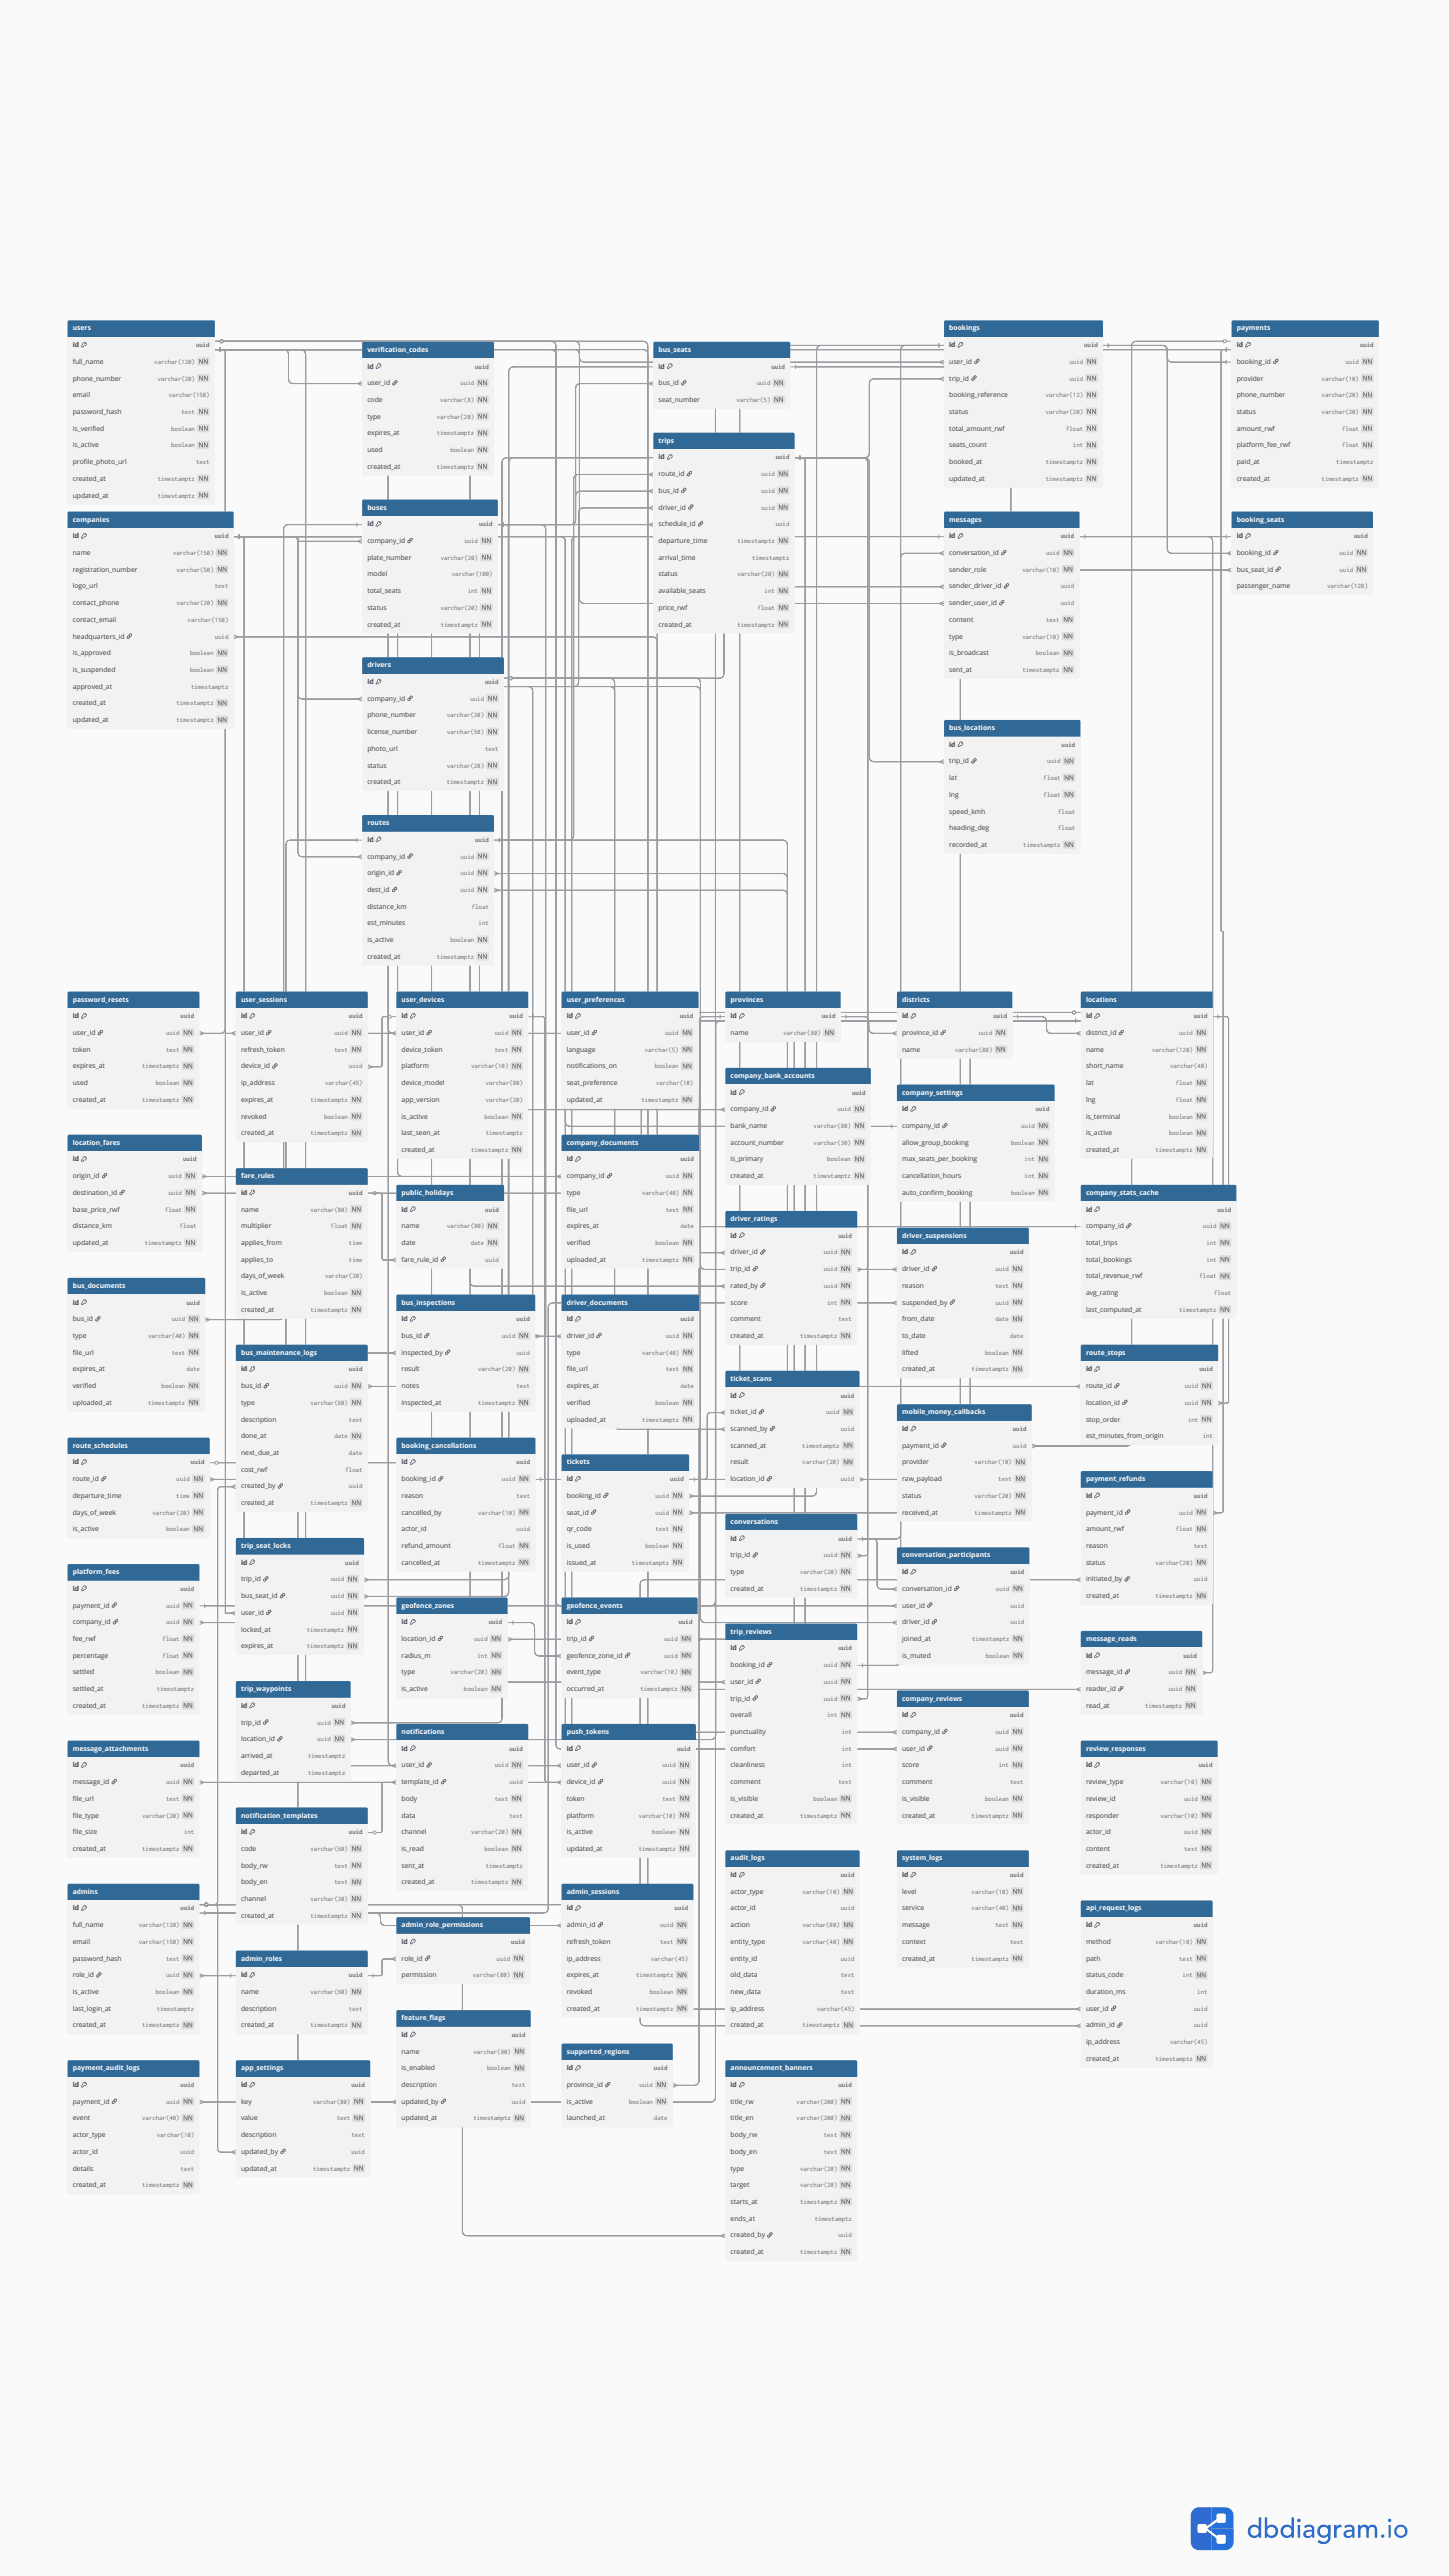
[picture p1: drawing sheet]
<svg xmlns="http://www.w3.org/2000/svg" width="381mm" height="677mm" viewBox="0 0 381 677" stroke-linecap="round" stroke-linejoin="round" font-family="sans-serif">
<defs><g id="words">
<g font-size="1.8" fill="#fff">
<text x="19.1" y="86.9">users</text>
<text x="249.6" y="86.9">bookings</text>
<text x="325.2" y="86.9">payments</text>
<text x="96.6" y="92.5">verification_codes</text>
<text x="173.2" y="92.5">bus_seats</text>
<text x="173.2" y="116.4">trips</text>
<text x="19.1" y="137.1">companies</text>
<text x="96.6" y="134">buses</text>
<text x="249.6" y="137.1">messages</text>
<text x="325.2" y="137.1">booking_seats</text>
<text x="96.6" y="175.5">drivers</text>
<text x="249.6" y="191.9">bus_locations</text>
<text x="96.6" y="216.9">routes</text>
<text x="19.1" y="263.4">password_resets</text>
<text x="63.4" y="263.4">user_sessions</text>
<text x="105.6" y="263.4">user_devices</text>
<text x="149" y="263.4">user_preferences</text>
<text x="192.1" y="263.4">provinces</text>
<text x="237.2" y="263.4">districts</text>
<text x="285.6" y="263.4">locations</text>
<text x="192.1" y="283.4">company_bank_accounts</text>
<text x="237.2" y="287.8">company_settings</text>
<text x="19.1" y="301">location_fares</text>
<text x="149" y="301">company_documents</text>
<text x="63.4" y="309.8">fare_rules</text>
<text x="105.6" y="314.2">public_holidays</text>
<text x="285.6" y="314.2">company_stats_cache</text>
<text x="192.1" y="321.1">driver_ratings</text>
<text x="237.2" y="325.4">driver_suspensions</text>
<text x="19.1" y="338.6">bus_documents</text>
<text x="105.6" y="343">bus_inspections</text>
<text x="149" y="343">driver_documents</text>
<text x="63.4" y="356.2">bus_maintenance_logs</text>
<text x="285.6" y="356.2">route_stops</text>
<text x="192.1" y="363.1">ticket_scans</text>
<text x="237.2" y="371.9">mobile_money_callbacks</text>
<text x="19.1" y="380.7">route_schedules</text>
<text x="105.6" y="380.7">booking_cancellations</text>
<text x="149" y="385.1">tickets</text>
<text x="285.6" y="389.4">payment_refunds</text>
<text x="192.1" y="400.7">conversations</text>
<text x="63.4" y="407">trip_seat_locks</text>
<text x="19.1" y="413.9">platform_fees</text>
<text x="237.2" y="409.5">conversation_participants</text>
<text x="105.6" y="422.7">geofence_zones</text>
<text x="149" y="422.7">geofence_events</text>
<text x="192.1" y="429.6">trip_reviews</text>
<text x="285.6" y="431.5">message_reads</text>
<text x="63.4" y="444.7">trip_waypoints</text>
<text x="237.2" y="447.1">company_reviews</text>
<text x="105.6" y="455.9">notifications</text>
<text x="149" y="455.9">push_tokens</text>
<text x="19.1" y="460.3">message_attachments</text>
<text x="285.6" y="460.3">review_responses</text>
<text x="63.4" y="477.9">notification_templates</text>
<text x="192.1" y="489.2">audit_logs</text>
<text x="237.2" y="489.2">system_logs</text>
<text x="19.1" y="498">admins</text>
<text x="149" y="498">admin_sessions</text>
<text x="285.6" y="502.3">api_request_logs</text>
<text x="105.6" y="506.7">admin_role_permissions</text>
<text x="63.4" y="515.5">admin_roles</text>
<text x="105.6" y="531.2">feature_flags</text>
<text x="149" y="540">supported_regions</text>
<text x="19.1" y="544.4">payment_audit_logs</text>
<text x="63.4" y="544.4">app_settings</text>
<text x="192.1" y="544.4">announcement_banners</text>
</g>
<g font-size="1.8" fill="#2c2c2c">
<text x="19.1" y="91.3">id</text>
<text x="249.6" y="91.3">id</text>
<text x="325.2" y="91.3">id</text>
<text x="96.6" y="96.9">id</text>
<text x="173.2" y="96.9">id</text>
<text x="173.2" y="120.8">id</text>
<text x="19.1" y="141.5">id</text>
<text x="96.6" y="138.4">id</text>
<text x="249.6" y="141.5">id</text>
<text x="325.2" y="141.5">id</text>
<text x="96.6" y="179.9">id</text>
<text x="249.6" y="196.3">id</text>
<text x="96.6" y="221.3">id</text>
<text x="19.1" y="267.8">id</text>
<text x="63.4" y="267.8">id</text>
<text x="105.6" y="267.8">id</text>
<text x="149" y="267.8">id</text>
<text x="192.1" y="267.8">id</text>
<text x="237.2" y="267.8">id</text>
<text x="285.6" y="267.8">id</text>
<text x="192.1" y="287.8">id</text>
<text x="237.2" y="292.2">id</text>
<text x="19.1" y="305.4">id</text>
<text x="149" y="305.4">id</text>
<text x="63.4" y="314.2">id</text>
<text x="105.6" y="318.6">id</text>
<text x="285.6" y="318.6">id</text>
<text x="192.1" y="325.4">id</text>
<text x="237.2" y="329.8">id</text>
<text x="19.1" y="343">id</text>
<text x="105.6" y="347.4">id</text>
<text x="149" y="347.4">id</text>
<text x="63.4" y="360.6">id</text>
<text x="285.6" y="360.6">id</text>
<text x="192.1" y="367.5">id</text>
<text x="237.2" y="376.3">id</text>
<text x="19.1" y="385.1">id</text>
<text x="105.6" y="385.1">id</text>
<text x="149" y="389.4">id</text>
<text x="285.6" y="393.8">id</text>
<text x="192.1" y="405.1">id</text>
<text x="63.4" y="411.4">id</text>
<text x="237.2" y="413.9">id</text>
<text x="19.1" y="418.3">id</text>
<text x="105.6" y="427.1">id</text>
<text x="149" y="427.1">id</text>
<text x="192.1" y="433.9">id</text>
<text x="285.6" y="435.9">id</text>
<text x="63.4" y="449.1">id</text>
<text x="237.2" y="451.5">id</text>
<text x="105.6" y="460.3">id</text>
<text x="149" y="460.3">id</text>
<text x="19.1" y="464.7">id</text>
<text x="285.6" y="464.7">id</text>
<text x="63.4" y="482.3">id</text>
<text x="192.1" y="493.6">id</text>
<text x="237.2" y="493.6">id</text>
<text x="19.1" y="502.3">id</text>
<text x="149" y="502.3">id</text>
<text x="285.6" y="506.7">id</text>
<text x="105.6" y="511.1">id</text>
<text x="63.4" y="519.9">id</text>
<text x="105.6" y="535.6">id</text>
<text x="149" y="544.4">id</text>
<text x="19.1" y="548.8">id</text>
<text x="63.4" y="548.8">id</text>
<text x="192.1" y="548.8">id</text>
</g>
<g font-size="1.8" fill="#3c3c3c">
<text x="19.1" y="95.7">full_name</text>
<text x="249.6" y="95.7">user_id</text>
<text x="325.2" y="95.7">booking_id</text>
<text x="19.1" y="100.1">phone_number</text>
<text x="96.6" y="101.3">user_id</text>
<text x="173.2" y="101.3">bus_id</text>
<text x="249.6" y="100.1">trip_id</text>
<text x="325.2" y="100.1">provider</text>
<text x="19.1" y="104.5">email</text>
<text x="96.6" y="105.7">code</text>
<text x="173.2" y="105.7">seat_number</text>
<text x="249.6" y="104.5">booking_reference</text>
<text x="325.2" y="104.5">phone_number</text>
<text x="19.1" y="108.9">password_hash</text>
<text x="19.1" y="113.3">is_verified</text>
<text x="96.6" y="110.1">type</text>
<text x="249.6" y="108.9">status</text>
<text x="249.6" y="113.3">total_amount_rwf</text>
<text x="325.2" y="108.9">status</text>
<text x="325.2" y="113.3">amount_rwf</text>
<text x="19.1" y="117.6">is_active</text>
<text x="96.6" y="114.5">expires_at</text>
<text x="96.6" y="118.9">used</text>
<text x="249.6" y="117.6">seats_count</text>
<text x="325.2" y="117.6">platform_fee_rwf</text>
<text x="19.1" y="122">profile_photo_url</text>
<text x="96.6" y="123.3">created_at</text>
<text x="173.2" y="125.2">route_id</text>
<text x="249.6" y="122">booked_at</text>
<text x="325.2" y="122">paid_at</text>
<text x="19.1" y="126.4">created_at</text>
<text x="19.1" y="130.8">updated_at</text>
<text x="173.2" y="129.6">bus_id</text>
<text x="249.6" y="126.4">updated_at</text>
<text x="325.2" y="126.4">created_at</text>
<text x="173.2" y="134">driver_id</text>
<text x="96.6" y="142.8">company_id</text>
<text x="173.2" y="138.4">schedule_id</text>
<text x="173.2" y="142.8">departure_time</text>
<text x="19.1" y="145.9">name</text>
<text x="96.6" y="147.2">plate_number</text>
<text x="173.2" y="147.2">arrival_time</text>
<text x="249.6" y="145.9">conversation_id</text>
<text x="325.2" y="145.9">booking_id</text>
<text x="19.1" y="150.3">registration_number</text>
<text x="19.1" y="154.7">logo_url</text>
<text x="96.6" y="151.6">model</text>
<text x="96.6" y="156">total_seats</text>
<text x="173.2" y="151.6">status</text>
<text x="173.2" y="156">available_seats</text>
<text x="249.6" y="150.3">sender_role</text>
<text x="249.6" y="154.7">sender_driver_id</text>
<text x="325.2" y="150.3">bus_seat_id</text>
<text x="325.2" y="154.7">passenger_name</text>
<text x="19.1" y="159.1">contact_phone</text>
<text x="96.6" y="160.4">status</text>
<text x="173.2" y="160.4">price_rwf</text>
<text x="249.6" y="159.1">sender_user_id</text>
<text x="19.1" y="163.5">contact_email</text>
<text x="19.1" y="167.9">headquarters_id</text>
<text x="96.6" y="164.8">created_at</text>
<text x="173.2" y="164.8">created_at</text>
<text x="249.6" y="163.5">content</text>
<text x="249.6" y="167.9">type</text>
<text x="19.1" y="172.3">is_approved</text>
<text x="249.6" y="172.3">is_broadcast</text>
<text x="19.1" y="176.7">is_suspended</text>
<text x="249.6" y="176.7">sent_at</text>
<text x="19.1" y="181.1">approved_at</text>
<text x="19.1" y="185.5">created_at</text>
<text x="96.6" y="184.3">company_id</text>
<text x="19.1" y="189.9">updated_at</text>
<text x="96.6" y="188.7">phone_number</text>
<text x="96.6" y="193">license_number</text>
<text x="96.6" y="197.4">photo_url</text>
<text x="96.6" y="201.8">status</text>
<text x="249.6" y="200.7">trip_id</text>
<text x="96.6" y="206.2">created_at</text>
<text x="249.6" y="205.1">lat</text>
<text x="249.6" y="209.5">lng</text>
<text x="249.6" y="213.9">speed_kmh</text>
<text x="249.6" y="218.3">heading_deg</text>
<text x="96.6" y="225.7">company_id</text>
<text x="249.6" y="222.7">recorded_at</text>
<text x="96.6" y="230.1">origin_id</text>
<text x="96.6" y="234.5">dest_id</text>
<text x="96.6" y="238.9">distance_km</text>
<text x="96.6" y="243.3">est_minutes</text>
<text x="96.6" y="247.7">is_active</text>
<text x="96.6" y="252.1">created_at</text>
<text x="19.1" y="272.2">user_id</text>
<text x="63.4" y="272.2">user_id</text>
<text x="105.6" y="272.2">user_id</text>
<text x="149" y="272.2">user_id</text>
<text x="192.1" y="272.2">name</text>
<text x="237.2" y="272.2">province_id</text>
<text x="285.6" y="272.2">district_id</text>
<text x="19.1" y="276.6">token</text>
<text x="19.1" y="280.9">expires_at</text>
<text x="63.4" y="276.6">refresh_token</text>
<text x="63.4" y="280.9">device_id</text>
<text x="105.6" y="276.6">device_token</text>
<text x="105.6" y="280.9">platform</text>
<text x="149" y="276.6">language</text>
<text x="149" y="280.9">notifications_on</text>
<text x="237.2" y="276.6">name</text>
<text x="285.6" y="276.6">name</text>
<text x="285.6" y="280.9">short_name</text>
<text x="19.1" y="285.3">used</text>
<text x="63.4" y="285.3">ip_address</text>
<text x="105.6" y="285.3">device_model</text>
<text x="149" y="285.3">seat_preference</text>
<text x="285.6" y="285.3">lat</text>
<text x="19.1" y="289.7">created_at</text>
<text x="63.4" y="289.7">expires_at</text>
<text x="105.6" y="289.7">app_version</text>
<text x="149" y="289.7">updated_at</text>
<text x="192.1" y="292.2">company_id</text>
<text x="285.6" y="289.7">lng</text>
<text x="63.4" y="294.1">revoked</text>
<text x="63.4" y="298.5">created_at</text>
<text x="105.6" y="294.1">is_active</text>
<text x="105.6" y="298.5">last_seen_at</text>
<text x="192.1" y="296.6">bank_name</text>
<text x="237.2" y="296.6">company_id</text>
<text x="285.6" y="294.1">is_terminal</text>
<text x="285.6" y="298.5">is_active</text>
<text x="105.6" y="302.9">created_at</text>
<text x="192.1" y="301">account_number</text>
<text x="192.1" y="305.4">is_primary</text>
<text x="237.2" y="301">allow_group_booking</text>
<text x="237.2" y="305.4">max_seats_per_booking</text>
<text x="285.6" y="302.9">created_at</text>
<text x="19.1" y="309.8">origin_id</text>
<text x="149" y="309.8">company_id</text>
<text x="192.1" y="309.8">created_at</text>
<text x="237.2" y="309.8">cancellation_hours</text>
<text x="19.1" y="314.2">destination_id</text>
<text x="149" y="314.2">type</text>
<text x="237.2" y="314.2">auto_confirm_booking</text>
<text x="19.1" y="318.6">base_price_rwf</text>
<text x="19.1" y="323">distance_km</text>
<text x="63.4" y="318.6">name</text>
<text x="63.4" y="323">multiplier</text>
<text x="105.6" y="323">name</text>
<text x="149" y="318.6">file_url</text>
<text x="149" y="323">expires_at</text>
<text x="285.6" y="323">company_id</text>
<text x="19.1" y="327.4">updated_at</text>
<text x="63.4" y="327.4">applies_from</text>
<text x="105.6" y="327.4">date</text>
<text x="149" y="327.4">verified</text>
<text x="192.1" y="329.8">driver_id</text>
<text x="285.6" y="327.4">total_trips</text>
<text x="63.4" y="331.8">applies_to</text>
<text x="105.6" y="331.8">fare_rule_id</text>
<text x="149" y="331.8">uploaded_at</text>
<text x="192.1" y="334.2">trip_id</text>
<text x="237.2" y="334.2">driver_id</text>
<text x="285.6" y="331.8">total_bookings</text>
<text x="63.4" y="336.2">days_of_week</text>
<text x="63.4" y="340.6">is_active</text>
<text x="192.1" y="338.6">rated_by</text>
<text x="237.2" y="338.6">reason</text>
<text x="285.6" y="336.2">total_revenue_rwf</text>
<text x="285.6" y="340.6">avg_rating</text>
<text x="19.1" y="347.4">bus_id</text>
<text x="63.4" y="345">created_at</text>
<text x="192.1" y="343">score</text>
<text x="192.1" y="347.4">comment</text>
<text x="237.2" y="343">suspended_by</text>
<text x="237.2" y="347.4">from_date</text>
<text x="285.6" y="345">last_computed_at</text>
<text x="19.1" y="351.8">type</text>
<text x="105.6" y="351.8">bus_id</text>
<text x="149" y="351.8">driver_id</text>
<text x="192.1" y="351.8">created_at</text>
<text x="237.2" y="351.8">to_date</text>
<text x="19.1" y="356.2">file_url</text>
<text x="105.6" y="356.2">inspected_by</text>
<text x="149" y="356.2">type</text>
<text x="237.2" y="356.2">lifted</text>
<text x="19.1" y="360.6">expires_at</text>
<text x="19.1" y="365">verified</text>
<text x="63.4" y="365">bus_id</text>
<text x="105.6" y="360.6">result</text>
<text x="105.6" y="365">notes</text>
<text x="149" y="360.6">file_url</text>
<text x="149" y="365">expires_at</text>
<text x="237.2" y="360.6">created_at</text>
<text x="285.6" y="365">route_id</text>
<text x="19.1" y="369.4">uploaded_at</text>
<text x="63.4" y="369.4">type</text>
<text x="105.6" y="369.4">inspected_at</text>
<text x="149" y="369.4">verified</text>
<text x="192.1" y="371.9">ticket_id</text>
<text x="285.6" y="369.4">location_id</text>
<text x="63.4" y="373.8">description</text>
<text x="149" y="373.8">uploaded_at</text>
<text x="192.1" y="376.3">scanned_by</text>
<text x="285.6" y="373.8">stop_order</text>
<text x="63.4" y="378.2">done_at</text>
<text x="63.4" y="382.6">next_due_at</text>
<text x="192.1" y="380.7">scanned_at</text>
<text x="237.2" y="380.7">payment_id</text>
<text x="285.6" y="378.2">est_minutes_from_origin</text>
<text x="19.1" y="389.4">route_id</text>
<text x="63.4" y="387">cost_rwf</text>
<text x="105.6" y="389.4">booking_id</text>
<text x="192.1" y="385.1">result</text>
<text x="192.1" y="389.4">location_id</text>
<text x="237.2" y="385.1">provider</text>
<text x="237.2" y="389.4">raw_payload</text>
<text x="19.1" y="393.8">departure_time</text>
<text x="63.4" y="391.4">created_by</text>
<text x="63.4" y="395.8">created_at</text>
<text x="105.6" y="393.8">reason</text>
<text x="149" y="393.8">booking_id</text>
<text x="237.2" y="393.8">status</text>
<text x="19.1" y="398.2">days_of_week</text>
<text x="105.6" y="398.2">cancelled_by</text>
<text x="149" y="398.2">seat_id</text>
<text x="237.2" y="398.2">received_at</text>
<text x="285.6" y="398.2">payment_id</text>
<text x="19.1" y="402.6">is_active</text>
<text x="105.6" y="402.6">actor_id</text>
<text x="105.6" y="407">refund_amount</text>
<text x="149" y="402.6">qr_code</text>
<text x="149" y="407">is_used</text>
<text x="285.6" y="402.6">amount_rwf</text>
<text x="285.6" y="407">reason</text>
<text x="105.6" y="411.4">cancelled_at</text>
<text x="149" y="411.4">issued_at</text>
<text x="192.1" y="409.5">trip_id</text>
<text x="192.1" y="413.9">type</text>
<text x="285.6" y="411.4">status</text>
<text x="63.4" y="415.8">trip_id</text>
<text x="192.1" y="418.3">created_at</text>
<text x="237.2" y="418.3">conversation_id</text>
<text x="285.6" y="415.8">initiated_by</text>
<text x="19.1" y="422.7">payment_id</text>
<text x="63.4" y="420.2">bus_seat_id</text>
<text x="63.4" y="424.6">user_id</text>
<text x="237.2" y="422.7">user_id</text>
<text x="285.6" y="420.2">created_at</text>
<text x="19.1" y="427.1">company_id</text>
<text x="19.1" y="431.5">fee_rwf</text>
<text x="63.4" y="429">locked_at</text>
<text x="105.6" y="431.5">location_id</text>
<text x="149" y="431.5">trip_id</text>
<text x="237.2" y="427.1">driver_id</text>
<text x="237.2" y="431.5">joined_at</text>
<text x="19.1" y="435.9">percentage</text>
<text x="63.4" y="433.4">expires_at</text>
<text x="105.6" y="435.9">radius_m</text>
<text x="149" y="435.9">geofence_zone_id</text>
<text x="237.2" y="435.9">is_muted</text>
<text x="19.1" y="440.3">settled</text>
<text x="105.6" y="440.3">type</text>
<text x="149" y="440.3">event_type</text>
<text x="192.1" y="438.3">booking_id</text>
<text x="192.1" y="442.7">user_id</text>
<text x="285.6" y="440.3">message_id</text>
<text x="19.1" y="444.7">settled_at</text>
<text x="19.1" y="449.1">created_at</text>
<text x="105.6" y="444.7">is_active</text>
<text x="149" y="444.7">occurred_at</text>
<text x="192.1" y="447.1">trip_id</text>
<text x="285.6" y="444.7">reader_id</text>
<text x="285.6" y="449.1">read_at</text>
<text x="63.4" y="453.5">trip_id</text>
<text x="192.1" y="451.5">overall</text>
<text x="192.1" y="455.9">punctuality</text>
<text x="237.2" y="455.9">company_id</text>
<text x="63.4" y="457.8">location_id</text>
<text x="192.1" y="460.3">comfort</text>
<text x="237.2" y="460.3">user_id</text>
<text x="63.4" y="462.2">arrived_at</text>
<text x="63.4" y="466.6">departed_at</text>
<text x="105.6" y="464.7">user_id</text>
<text x="149" y="464.7">user_id</text>
<text x="192.1" y="464.7">cleanliness</text>
<text x="237.2" y="464.7">score</text>
<text x="19.1" y="469.1">message_id</text>
<text x="19.1" y="473.5">file_url</text>
<text x="105.6" y="469.1">template_id</text>
<text x="105.6" y="473.5">body</text>
<text x="149" y="469.1">device_id</text>
<text x="149" y="473.5">token</text>
<text x="192.1" y="469.1">comment</text>
<text x="192.1" y="473.5">is_visible</text>
<text x="237.2" y="469.1">comment</text>
<text x="237.2" y="473.5">is_visible</text>
<text x="285.6" y="469.1">review_type</text>
<text x="285.6" y="473.5">review_id</text>
<text x="19.1" y="477.9">file_type</text>
<text x="105.6" y="477.9">data</text>
<text x="149" y="477.9">platform</text>
<text x="192.1" y="477.9">created_at</text>
<text x="237.2" y="477.9">created_at</text>
<text x="285.6" y="477.9">responder</text>
<text x="19.1" y="482.3">file_size</text>
<text x="105.6" y="482.3">channel</text>
<text x="149" y="482.3">is_active</text>
<text x="285.6" y="482.3">actor_id</text>
<text x="19.1" y="486.7">created_at</text>
<text x="63.4" y="486.7">code</text>
<text x="63.4" y="491.1">body_rw</text>
<text x="105.6" y="486.7">is_read</text>
<text x="105.6" y="491.1">sent_at</text>
<text x="149" y="486.7">updated_at</text>
<text x="285.6" y="486.7">content</text>
<text x="285.6" y="491.1">created_at</text>
<text x="63.4" y="495.5">body_en</text>
<text x="105.6" y="495.5">created_at</text>
<text x="192.1" y="498">actor_type</text>
<text x="237.2" y="498">level</text>
<text x="63.4" y="499.9">channel</text>
<text x="192.1" y="502.3">actor_id</text>
<text x="237.2" y="502.3">service</text>
<text x="19.1" y="506.7">full_name</text>
<text x="63.4" y="504.3">created_at</text>
<text x="149" y="506.7">admin_id</text>
<text x="192.1" y="506.7">action</text>
<text x="237.2" y="506.7">message</text>
<text x="19.1" y="511.1">email</text>
<text x="19.1" y="515.5">password_hash</text>
<text x="105.6" y="515.5">role_id</text>
<text x="149" y="511.1">refresh_token</text>
<text x="149" y="515.5">ip_address</text>
<text x="192.1" y="511.1">entity_type</text>
<text x="192.1" y="515.5">entity_id</text>
<text x="237.2" y="511.1">context</text>
<text x="237.2" y="515.5">created_at</text>
<text x="285.6" y="511.1">method</text>
<text x="285.6" y="515.5">path</text>
<text x="19.1" y="519.9">role_id</text>
<text x="105.6" y="519.9">permission</text>
<text x="149" y="519.9">expires_at</text>
<text x="192.1" y="519.9">old_data</text>
<text x="285.6" y="519.9">status_code</text>
<text x="19.1" y="524.3">is_active</text>
<text x="63.4" y="524.3">name</text>
<text x="149" y="524.3">revoked</text>
<text x="192.1" y="524.3">new_data</text>
<text x="285.6" y="524.3">duration_ms</text>
<text x="19.1" y="528.7">last_login_at</text>
<text x="19.1" y="533.1">created_at</text>
<text x="63.4" y="528.7">description</text>
<text x="63.4" y="533.1">created_at</text>
<text x="149" y="528.7">created_at</text>
<text x="192.1" y="528.7">ip_address</text>
<text x="192.1" y="533.1">created_at</text>
<text x="285.6" y="528.7">user_id</text>
<text x="285.6" y="533.1">admin_id</text>
<text x="105.6" y="540">name</text>
<text x="285.6" y="537.5">ip_address</text>
<text x="105.6" y="544.4">is_enabled</text>
<text x="285.6" y="541.9">created_at</text>
<text x="105.6" y="548.8">description</text>
<text x="149" y="548.8">province_id</text>
<text x="19.1" y="553.2">payment_id</text>
<text x="19.1" y="557.6">event</text>
<text x="63.4" y="553.2">key</text>
<text x="63.4" y="557.6">value</text>
<text x="105.6" y="553.2">updated_by</text>
<text x="105.6" y="557.6">updated_at</text>
<text x="149" y="553.2">is_active</text>
<text x="149" y="557.6">launched_at</text>
<text x="192.1" y="553.2">title_rw</text>
<text x="192.1" y="557.6">title_en</text>
<text x="19.1" y="562">actor_type</text>
<text x="63.4" y="562">description</text>
<text x="192.1" y="562">body_rw</text>
<text x="19.1" y="566.3">actor_id</text>
<text x="63.4" y="566.3">updated_by</text>
<text x="192.1" y="566.3">body_en</text>
<text x="19.1" y="570.7">details</text>
<text x="19.1" y="575.1">created_at</text>
<text x="63.4" y="570.7">updated_at</text>
<text x="192.1" y="570.7">type</text>
<text x="192.1" y="575.1">target</text>
<text x="192.1" y="579.5">starts_at</text>
<text x="192.1" y="583.9">ends_at</text>
<text x="192.1" y="588.3">created_by</text>
<text x="192.1" y="592.7">created_at</text>
</g>
<g font-size="1.8" fill="#6a6a6a">
<text x="40.6" y="95.7">varchar(120)</text>
<text x="51.6" y="91.3">uuid</text>
<text x="281.2" y="95.7">uuid</text>
<text x="285.1" y="91.3">uuid</text>
<text x="353.8" y="95.7">uuid</text>
<text x="357.6" y="91.3">uuid</text>
<text x="41.5" y="100.1">varchar(20)</text>
<text x="121.1" y="101.3">uuid</text>
<text x="125" y="96.9">uuid</text>
<text x="199" y="101.3">uuid</text>
<text x="202.8" y="96.9">uuid</text>
<text x="281.2" y="100.1">uuid</text>
<text x="347.5" y="100.1">varchar(10)</text>
<text x="44.4" y="104.5">varchar(150)</text>
<text x="115.8" y="105.7">varchar(8)</text>
<text x="193.6" y="105.7">varchar(5)</text>
<text x="275" y="104.5">varchar(12)</text>
<text x="347.5" y="104.5">varchar(20)</text>
<text x="45" y="113.3">boolean</text>
<text x="47.7" y="108.9">text</text>
<text x="114.9" y="110.1">varchar(20)</text>
<text x="275" y="108.9">varchar(20)</text>
<text x="280.3" y="113.3">float</text>
<text x="347.5" y="108.9">varchar(20)</text>
<text x="352.9" y="113.3">float</text>
<text x="45" y="117.6">boolean</text>
<text x="114.9" y="114.5">timestamptz</text>
<text x="118.4" y="118.9">boolean</text>
<text x="282.1" y="117.6">int</text>
<text x="352.9" y="117.6">float</text>
<text x="51.6" y="122">text</text>
<text x="114.9" y="123.3">timestamptz</text>
<text x="200.2" y="125.2">uuid</text>
<text x="204" y="120.8">uuid</text>
<text x="275" y="122">timestamptz</text>
<text x="351.4" y="122">timestamptz</text>
<text x="41.5" y="126.4">timestamptz</text>
<text x="41.5" y="130.8">timestamptz</text>
<text x="200.2" y="129.6">uuid</text>
<text x="275" y="126.4">timestamptz</text>
<text x="347.5" y="126.4">timestamptz</text>
<text x="200.2" y="134">uuid</text>
<text x="56.5" y="141.5">uuid</text>
<text x="122.1" y="142.8">uuid</text>
<text x="126" y="138.4">uuid</text>
<text x="193.9" y="142.8">timestamptz</text>
<text x="204" y="138.4">uuid</text>
<text x="278.9" y="141.5">uuid</text>
<text x="356.1" y="141.5">uuid</text>
<text x="45.5" y="145.9">varchar(150)</text>
<text x="115.9" y="147.2">varchar(20)</text>
<text x="197.8" y="147.2">timestamptz</text>
<text x="275.1" y="145.9">uuid</text>
<text x="352.2" y="145.9">uuid</text>
<text x="46.4" y="150.3">varchar(50)</text>
<text x="56.5" y="154.7">text</text>
<text x="118.8" y="151.6">varchar(100)</text>
<text x="123" y="156">int</text>
<text x="193.9" y="151.6">varchar(20)</text>
<text x="201" y="156">int</text>
<text x="268.8" y="150.3">varchar(10)</text>
<text x="278.9" y="154.7">uuid</text>
<text x="348.9" y="154.7">varchar(120)</text>
<text x="352.2" y="150.3">uuid</text>
<text x="46.4" y="159.1">varchar(20)</text>
<text x="115.9" y="160.4">varchar(20)</text>
<text x="199.3" y="160.4">float</text>
<text x="278.9" y="159.1">uuid</text>
<text x="49.3" y="163.5">varchar(150)</text>
<text x="56.5" y="167.9">uuid</text>
<text x="115.9" y="164.8">timestamptz</text>
<text x="193.9" y="164.8">timestamptz</text>
<text x="268.8" y="167.9">varchar(10)</text>
<text x="275.1" y="163.5">text</text>
<text x="50" y="172.3">boolean</text>
<text x="272.4" y="172.3">boolean</text>
<text x="50" y="176.7">boolean</text>
<text x="127.6" y="179.9">uuid</text>
<text x="268.8" y="176.7">timestamptz</text>
<text x="46.4" y="185.5">timestamptz</text>
<text x="50.2" y="181.1">timestamptz</text>
<text x="123.7" y="184.3">uuid</text>
<text x="46.4" y="189.9">timestamptz</text>
<text x="117.5" y="188.7">varchar(20)</text>
<text x="117.5" y="193">varchar(50)</text>
<text x="127.6" y="197.4">text</text>
<text x="279.2" y="196.3">uuid</text>
<text x="117.5" y="201.8">varchar(20)</text>
<text x="275.3" y="200.7">uuid</text>
<text x="117.5" y="206.2">timestamptz</text>
<text x="274.4" y="205.1">float</text>
<text x="274.4" y="209.5">float</text>
<text x="278.3" y="213.9">float</text>
<text x="125" y="221.3">uuid</text>
<text x="278.3" y="218.3">float</text>
<text x="121.1" y="225.7">uuid</text>
<text x="269.1" y="222.7">timestamptz</text>
<text x="121.1" y="230.1">uuid</text>
<text x="121.1" y="234.5">uuid</text>
<text x="124.1" y="238.9">float</text>
<text x="125.8" y="243.3">int</text>
<text x="118.4" y="247.7">boolean</text>
<text x="114.9" y="252.1">timestamptz</text>
<text x="47.5" y="267.8">uuid</text>
<text x="91.8" y="267.8">uuid</text>
<text x="134" y="267.8">uuid</text>
<text x="178.7" y="267.8">uuid</text>
<text x="216.1" y="267.8">uuid</text>
<text x="261.2" y="267.8">uuid</text>
<text x="313.9" y="267.8">uuid</text>
<text x="43.7" y="272.2">uuid</text>
<text x="87.9" y="272.2">uuid</text>
<text x="130.1" y="272.2">uuid</text>
<text x="174.9" y="272.2">uuid</text>
<text x="206" y="272.2">varchar(80)</text>
<text x="257.4" y="272.2">uuid</text>
<text x="310.1" y="272.2">uuid</text>
<text x="37.4" y="280.9">timestamptz</text>
<text x="43.7" y="276.6">text</text>
<text x="87.9" y="276.6">text</text>
<text x="91.8" y="280.9">uuid</text>
<text x="123.9" y="280.9">varchar(10)</text>
<text x="130.1" y="276.6">text</text>
<text x="169.5" y="276.6">varchar(5)</text>
<text x="172.2" y="280.9">boolean</text>
<text x="251.1" y="276.6">varchar(80)</text>
<text x="302.9" y="276.6">varchar(120)</text>
<text x="307.7" y="280.9">varchar(40)</text>
<text x="41" y="285.3">boolean</text>
<text x="85.5" y="285.3">varchar(45)</text>
<text x="127.7" y="285.3">varchar(80)</text>
<text x="172.5" y="285.3">varchar(10)</text>
<text x="224" y="287.8">uuid</text>
<text x="309.2" y="285.3">float</text>
<text x="37.4" y="289.7">timestamptz</text>
<text x="81.7" y="289.7">timestamptz</text>
<text x="127.7" y="289.7">varchar(20)</text>
<text x="168.6" y="289.7">timestamptz</text>
<text x="220.2" y="292.2">uuid</text>
<text x="272.4" y="292.2">uuid</text>
<text x="309.2" y="289.7">float</text>
<text x="81.7" y="298.5">timestamptz</text>
<text x="85.2" y="294.1">boolean</text>
<text x="127.4" y="294.1">boolean</text>
<text x="127.7" y="298.5">timestamptz</text>
<text x="213.9" y="296.6">varchar(80)</text>
<text x="268.5" y="296.6">uuid</text>
<text x="307.4" y="294.1">boolean</text>
<text x="307.4" y="298.5">boolean</text>
<text x="48.1" y="305.4">uuid</text>
<text x="123.9" y="302.9">timestamptz</text>
<text x="178.9" y="305.4">uuid</text>
<text x="213.9" y="301">varchar(30)</text>
<text x="217.5" y="305.4">boolean</text>
<text x="265.8" y="301">boolean</text>
<text x="269.4" y="305.4">int</text>
<text x="303.8" y="302.9">timestamptz</text>
<text x="44.3" y="309.8">uuid</text>
<text x="175.1" y="309.8">uuid</text>
<text x="213.9" y="309.8">timestamptz</text>
<text x="269.4" y="309.8">int</text>
<text x="44.3" y="314.2">uuid</text>
<text x="91.8" y="314.2">uuid</text>
<text x="168.8" y="314.2">varchar(40)</text>
<text x="265.8" y="314.2">boolean</text>
<text x="43.4" y="318.6">float</text>
<text x="47.3" y="323">float</text>
<text x="81.7" y="318.6">varchar(80)</text>
<text x="87" y="323">float</text>
<text x="117.5" y="323">varchar(80)</text>
<text x="127.6" y="318.6">uuid</text>
<text x="175.1" y="318.6">text</text>
<text x="178.9" y="323">date</text>
<text x="316.3" y="323">uuid</text>
<text x="320.2" y="318.6">uuid</text>
<text x="38.1" y="327.4">timestamptz</text>
<text x="91.8" y="327.4">time</text>
<text x="123.8" y="327.4">date</text>
<text x="172.4" y="327.4">boolean</text>
<text x="216.6" y="329.8">uuid</text>
<text x="220.5" y="325.4">uuid</text>
<text x="265.6" y="329.8">uuid</text>
<text x="317.2" y="327.4">int</text>
<text x="91.8" y="331.8">time</text>
<text x="127.6" y="331.8">uuid</text>
<text x="168.8" y="331.8">timestamptz</text>
<text x="216.6" y="334.2">uuid</text>
<text x="261.7" y="334.2">uuid</text>
<text x="317.2" y="331.8">int</text>
<text x="85.2" y="340.6">boolean</text>
<text x="85.5" y="336.2">varchar(20)</text>
<text x="216.6" y="338.6">uuid</text>
<text x="261.7" y="338.6">text</text>
<text x="315.4" y="336.2">float</text>
<text x="319.3" y="340.6">float</text>
<text x="45.2" y="347.4">uuid</text>
<text x="49" y="343">uuid</text>
<text x="81.7" y="345">timestamptz</text>
<text x="135.8" y="347.4">uuid</text>
<text x="178.9" y="347.4">uuid</text>
<text x="217.5" y="343">int</text>
<text x="220.5" y="347.4">text</text>
<text x="261.7" y="343">uuid</text>
<text x="261.7" y="347.4">date</text>
<text x="310.1" y="345">timestamptz</text>
<text x="38.9" y="351.8">varchar(40)</text>
<text x="132" y="351.8">uuid</text>
<text x="175.1" y="351.8">uuid</text>
<text x="210.4" y="351.8">timestamptz</text>
<text x="265.6" y="351.8">date</text>
<text x="45.2" y="356.2">text</text>
<text x="135.8" y="356.2">uuid</text>
<text x="168.8" y="356.2">varchar(40)</text>
<text x="259.1" y="356.2">boolean</text>
<text x="42.5" y="365">boolean</text>
<text x="49" y="360.6">date</text>
<text x="87.9" y="365">uuid</text>
<text x="91.8" y="360.6">uuid</text>
<text x="125.7" y="360.6">varchar(20)</text>
<text x="135.8" y="365">text</text>
<text x="175.1" y="360.6">text</text>
<text x="178.9" y="365">date</text>
<text x="255.5" y="360.6">timestamptz</text>
<text x="311.5" y="365">uuid</text>
<text x="315.4" y="360.6">uuid</text>
<text x="38.9" y="369.4">timestamptz</text>
<text x="81.7" y="369.4">varchar(60)</text>
<text x="125.7" y="369.4">timestamptz</text>
<text x="172.4" y="369.4">boolean</text>
<text x="217.2" y="371.9">uuid</text>
<text x="221.1" y="367.5">uuid</text>
<text x="311.5" y="369.4">uuid</text>
<text x="91.8" y="373.8">text</text>
<text x="168.8" y="373.8">timestamptz</text>
<text x="221.1" y="376.3">uuid</text>
<text x="266.3" y="376.3">uuid</text>
<text x="312.4" y="373.8">int</text>
<text x="87.9" y="378.2">date</text>
<text x="91.8" y="382.6">date</text>
<text x="211" y="380.7">timestamptz</text>
<text x="266.3" y="380.7">uuid</text>
<text x="316.2" y="378.2">int</text>
<text x="46.4" y="389.4">uuid</text>
<text x="50.2" y="385.1">uuid</text>
<text x="90.9" y="387">float</text>
<text x="132" y="389.4">uuid</text>
<text x="135.8" y="385.1">uuid</text>
<text x="176.2" y="389.4">uuid</text>
<text x="211" y="385.1">varchar(20)</text>
<text x="221.1" y="389.4">uuid</text>
<text x="256.2" y="385.1">varchar(10)</text>
<text x="262.5" y="389.4">text</text>
<text x="46.4" y="393.8">time</text>
<text x="81.7" y="395.8">timestamptz</text>
<text x="91.8" y="391.4">uuid</text>
<text x="135.8" y="393.8">text</text>
<text x="172.4" y="393.8">uuid</text>
<text x="256.2" y="393.8">varchar(20)</text>
<text x="313.9" y="393.8">uuid</text>
<text x="40.1" y="398.2">varchar(20)</text>
<text x="125.7" y="398.2">varchar(10)</text>
<text x="172.4" y="398.2">uuid</text>
<text x="256.2" y="398.2">timestamptz</text>
<text x="310.1" y="398.2">uuid</text>
<text x="43.7" y="402.6">boolean</text>
<text x="131.1" y="407">float</text>
<text x="135.8" y="402.6">uuid</text>
<text x="169.7" y="407">boolean</text>
<text x="172.4" y="402.6">text</text>
<text x="220.5" y="405.1">uuid</text>
<text x="309.2" y="402.6">float</text>
<text x="313.9" y="407">text</text>
<text x="90.8" y="411.4">uuid</text>
<text x="125.7" y="411.4">timestamptz</text>
<text x="166.1" y="411.4">timestamptz</text>
<text x="210.4" y="413.9">varchar(20)</text>
<text x="216.6" y="409.5">uuid</text>
<text x="265.7" y="413.9">uuid</text>
<text x="303.8" y="411.4">varchar(20)</text>
<text x="47.5" y="418.3">uuid</text>
<text x="86.9" y="415.8">uuid</text>
<text x="210.4" y="418.3">timestamptz</text>
<text x="261.9" y="418.3">uuid</text>
<text x="313.9" y="415.8">uuid</text>
<text x="43.7" y="422.7">uuid</text>
<text x="86.9" y="420.2">uuid</text>
<text x="86.9" y="424.6">uuid</text>
<text x="265.7" y="422.7">uuid</text>
<text x="303.8" y="420.2">timestamptz</text>
<text x="42.8" y="431.5">float</text>
<text x="43.7" y="427.1">uuid</text>
<text x="80.7" y="429">timestamptz</text>
<text x="124.7" y="431.5">uuid</text>
<text x="128.5" y="427.1">uuid</text>
<text x="174.6" y="431.5">uuid</text>
<text x="178.5" y="427.1">uuid</text>
<text x="255.6" y="431.5">timestamptz</text>
<text x="265.7" y="427.1">uuid</text>
<text x="42.8" y="435.9">float</text>
<text x="80.7" y="433.4">timestamptz</text>
<text x="125.6" y="435.9">int</text>
<text x="174.6" y="435.9">uuid</text>
<text x="220.5" y="433.9">uuid</text>
<text x="259.2" y="435.9">boolean</text>
<text x="311.2" y="435.9">uuid</text>
<text x="41" y="440.3">boolean</text>
<text x="118.4" y="440.3">varchar(20)</text>
<text x="168.4" y="440.3">varchar(10)</text>
<text x="216.6" y="438.3">uuid</text>
<text x="216.6" y="442.7">uuid</text>
<text x="307.3" y="440.3">uuid</text>
<text x="37.4" y="449.1">timestamptz</text>
<text x="41.2" y="444.7">timestamptz</text>
<text x="87.3" y="449.1">uuid</text>
<text x="122" y="444.7">boolean</text>
<text x="168.4" y="444.7">timestamptz</text>
<text x="216.6" y="447.1">uuid</text>
<text x="301.1" y="449.1">timestamptz</text>
<text x="307.3" y="444.7">uuid</text>
<text x="83.4" y="453.5">uuid</text>
<text x="217.5" y="451.5">int</text>
<text x="221.4" y="455.9">int</text>
<text x="261.7" y="455.9">uuid</text>
<text x="265.6" y="451.5">uuid</text>
<text x="83.4" y="457.8">uuid</text>
<text x="134" y="460.3">uuid</text>
<text x="178" y="460.3">uuid</text>
<text x="221.4" y="460.3">int</text>
<text x="261.7" y="460.3">uuid</text>
<text x="47.5" y="464.7">uuid</text>
<text x="81" y="462.2">timestamptz</text>
<text x="81" y="466.6">timestamptz</text>
<text x="130.1" y="464.7">uuid</text>
<text x="174.2" y="464.7">uuid</text>
<text x="221.4" y="464.7">int</text>
<text x="262.6" y="464.7">int</text>
<text x="315.2" y="464.7">uuid</text>
<text x="43.7" y="469.1">uuid</text>
<text x="43.7" y="473.5">text</text>
<text x="130.1" y="473.5">text</text>
<text x="134" y="469.1">uuid</text>
<text x="174.2" y="469.1">uuid</text>
<text x="174.2" y="473.5">text</text>
<text x="213.9" y="473.5">boolean</text>
<text x="220.5" y="469.1">text</text>
<text x="259.1" y="473.5">boolean</text>
<text x="265.6" y="469.1">text</text>
<text x="305.1" y="469.1">varchar(10)</text>
<text x="311.4" y="473.5">uuid</text>
<text x="37.4" y="477.9">varchar(20)</text>
<text x="134" y="477.9">text</text>
<text x="167.9" y="477.9">varchar(10)</text>
<text x="210.4" y="477.9">timestamptz</text>
<text x="255.5" y="477.9">timestamptz</text>
<text x="305.1" y="477.9">varchar(10)</text>
<text x="48.4" y="482.3">int</text>
<text x="91.8" y="482.3">uuid</text>
<text x="123.9" y="482.3">varchar(20)</text>
<text x="171.5" y="482.3">boolean</text>
<text x="311.4" y="482.3">uuid</text>
<text x="37.4" y="486.7">timestamptz</text>
<text x="81.7" y="486.7">varchar(60)</text>
<text x="87.9" y="491.1">text</text>
<text x="127.4" y="486.7">boolean</text>
<text x="127.7" y="491.1">timestamptz</text>
<text x="167.9" y="486.7">timestamptz</text>
<text x="305.1" y="491.1">timestamptz</text>
<text x="311.4" y="486.7">text</text>
<text x="87.9" y="495.5">text</text>
<text x="123.9" y="495.5">timestamptz</text>
<text x="211" y="498">varchar(10)</text>
<text x="221.1" y="493.6">uuid</text>
<text x="255.5" y="498">varchar(10)</text>
<text x="265.6" y="493.6">uuid</text>
<text x="47.5" y="502.3">uuid</text>
<text x="81.7" y="499.9">varchar(20)</text>
<text x="177.4" y="502.3">uuid</text>
<text x="221.1" y="502.3">uuid</text>
<text x="255.5" y="502.3">varchar(40)</text>
<text x="36.5" y="506.7">varchar(120)</text>
<text x="81.7" y="504.3">timestamptz</text>
<text x="173.5" y="506.7">uuid</text>
<text x="211" y="506.7">varchar(80)</text>
<text x="261.7" y="506.7">text</text>
<text x="313.9" y="506.7">uuid</text>
<text x="36.5" y="511.1">varchar(150)</text>
<text x="43.7" y="515.5">text</text>
<text x="130.6" y="515.5">uuid</text>
<text x="134.4" y="511.1">uuid</text>
<text x="171.1" y="515.5">varchar(45)</text>
<text x="173.5" y="511.1">text</text>
<text x="211" y="511.1">varchar(40)</text>
<text x="221.1" y="515.5">uuid</text>
<text x="255.5" y="515.5">timestamptz</text>
<text x="265.6" y="511.1">text</text>
<text x="303.8" y="511.1">varchar(10)</text>
<text x="310.1" y="515.5">text</text>
<text x="43.7" y="519.9">uuid</text>
<text x="91.8" y="519.9">uuid</text>
<text x="124.3" y="519.9">varchar(80)</text>
<text x="167.3" y="519.9">timestamptz</text>
<text x="221.1" y="519.9">text</text>
<text x="311" y="519.9">int</text>
<text x="41" y="524.3">boolean</text>
<text x="81.7" y="524.3">varchar(60)</text>
<text x="170.9" y="524.3">boolean</text>
<text x="221.1" y="524.3">text</text>
<text x="314.8" y="524.3">int</text>
<text x="37.4" y="533.1">timestamptz</text>
<text x="41.2" y="528.7">timestamptz</text>
<text x="81.7" y="533.1">timestamptz</text>
<text x="91.8" y="528.7">text</text>
<text x="167.3" y="528.7">timestamptz</text>
<text x="211" y="533.1">timestamptz</text>
<text x="214.9" y="528.7">varchar(45)</text>
<text x="313.9" y="528.7">uuid</text>
<text x="313.9" y="533.1">uuid</text>
<text x="124.5" y="540">varchar(80)</text>
<text x="134.6" y="535.6">uuid</text>
<text x="307.7" y="537.5">varchar(45)</text>
<text x="128.1" y="544.4">boolean</text>
<text x="172" y="544.4">uuid</text>
<text x="303.8" y="541.9">timestamptz</text>
<text x="47.5" y="548.8">uuid</text>
<text x="92.4" y="548.8">uuid</text>
<text x="134.6" y="548.8">text</text>
<text x="168.1" y="548.8">uuid</text>
<text x="220.5" y="548.8">uuid</text>
<text x="37.4" y="557.6">varchar(40)</text>
<text x="43.7" y="553.2">uuid</text>
<text x="82.3" y="553.2">varchar(80)</text>
<text x="88.6" y="557.6">text</text>
<text x="124.5" y="557.6">timestamptz</text>
<text x="134.6" y="553.2">uuid</text>
<text x="165.4" y="553.2">boolean</text>
<text x="172" y="557.6">date</text>
<text x="209.5" y="553.2">varchar(200)</text>
<text x="209.5" y="557.6">varchar(200)</text>
<text x="41.2" y="562">varchar(10)</text>
<text x="92.4" y="562">text</text>
<text x="216.6" y="562">text</text>
<text x="47.5" y="566.3">uuid</text>
<text x="92.4" y="566.3">uuid</text>
<text x="216.6" y="566.3">text</text>
<text x="37.4" y="575.1">timestamptz</text>
<text x="47.5" y="570.7">text</text>
<text x="82.3" y="570.7">timestamptz</text>
<text x="210.4" y="570.7">varchar(20)</text>
<text x="210.4" y="575.1">varchar(20)</text>
<text x="210.4" y="579.5">timestamptz</text>
<text x="214.2" y="583.9">timestamptz</text>
<text x="210.4" y="592.7">timestamptz</text>
<text x="220.5" y="588.3">uuid</text>
</g>
</g></defs>
<path d="M0 0h381v677.3h-381z" fill="#fafafa"/>
<path d="M318.5 659.3h3.7a2.15 2.15 0 0 1 2.2 2.1v3.4h-5.9z" fill="#428cff"/>
<path d="M318.5 664.8h5.9v3.6a2.16 2.16 0 0 1-2.2 2.1h-3.7z" fill="#2670de"/>
<path d="M313.7 659.9l1-.6h.5h3.3v11.2h-3.3a2.16 2.16 0 0 1-2.1-2.1v-7l.1-.6z" fill="#2161cf"/>
<g fill="#fff">
<path d="M316.2 665.1l4.6-3.4 .4 .5-4.7 3.4z"/>
<path d="M316.5 664.1l4.5 3.5-.3 .5-4.6-3.5z"/>
<path d="M315.1 663.7l1.8-.1 .3 .3 .1 1.7-.2 .4-1.8 .1-.4-.3v-1.7zM320 661.2l.3-.2h1.8l.2 .4-.1 1.8-.3 .2-1.8-.1-.2-.4zM320 666.7l.3-.2h1.8l.2 .4-.1 1.8-.3 .2-1.8-.1-.2-.3z"/>
</g>
<path d="M328.6 664.3a1.64 1.64 0 0 1 2.4 .1v-2.5h.6v5.4h-.6v-.5a1.71 1.71 0 0 1-2.5 0 1.71 1.71 0 0 1 .1-2.5zM328.7 665.6a1.15 1.15 0 0 0 2.3 0 1.15 1.15 0 0 0-2.3 0zM332.6 661.9h.6v2.5a1.68 1.68 0 0 1 2.4 0 1.68 1.68 0 0 1 0 2.4 1.68 1.68 0 0 1-2.4 0v.5h-.6zM333.1 665.6a1.15 1.15 0 0 0 2.3 0 1.15 1.15 0 0 0-2.3 0zM337.2 664.3a1.64 1.64 0 0 1 2.4 .1v-2.5h.6v5.4h-.6v-.5a1.71 1.71 0 0 1-2.5 0 1.71 1.71 0 0 1 .1-2.5zM337.3 665.6a1.15 1.15 0 0 0 2.3 0 1.15 1.15 0 0 0-2.3 0zM341.1 662.7a.46 .46 0 0 1 .9 0 .46 .46 0 0 1-.9 0zM341.2 663.9h.6v3.4h-.6zM342.9 664.3a1.56 1.56 0 0 1 2.7 .6v2.4h-.6v-.6a1.17 1.17 0 0 1-1.6 .6 1.17 1.17 0 0 1-.5-1.6l.9-.5h1.2a.95 .95 0 0 0-.7-.9 .95 .95 0 0 0-1 .4zM343.5 666a.72 .72 0 0 0 .3 .9 .72 .72 0 0 0 1-.4l.2-.9-1 .1zM346.8 664.3a1.62 1.62 0 0 1 2.4 .1v-.5h.7v3.3a1.97 1.97 0 0 1-1.4 1.7 1.97 1.97 0 0 1-2.1-.6l.4-.5a1.32 1.32 0 0 0 1.7 .5 1.32 1.32 0 0 0 .7-1.6 1.68 1.68 0 0 1-2.4 .1 1.68 1.68 0 0 1 0-2.5zM347 665.5a1.15 1.15 0 0 0 2.3 0 1.15 1.15 0 0 0-2.3 0zM350.8 663.9h.7v.5l.5-.5h.7v.7a.95 .95 0 0 0-1.3 1v1.7h-.6zM353.4 664.3a1.56 1.56 0 0 1 2.7 .6l.1 2.4h-.6v-.6a1.18 1.18 0 0 1-1.6 .6 1.18 1.18 0 0 1-.5-1.6l.9-.5h1.2a.95 .95 0 0 0-.8-.9 .95 .95 0 0 0-1 .4zM354 666a.72 .72 0 0 0 .4 .9 .72 .72 0 0 0 1-.4l.2-.9-1.1 .1zM357.1 663.9h.6v.5a1.23 1.23 0 0 1 2.1 .1 1.25 1.25 0 0 1 1.5-.6 1.25 1.25 0 0 1 .8 1.4v2h-.6v-1.9a.81 .81 0 0 0-.8-1 .81 .81 0 0 0-.8 1v1.9h-.6v-1.8a.82 .82 0 0 0-.8-1.1 .82 .82 0 0 0-.8 1.1v1.8h-.6z" fill="#2161cf"/>
<path d="M363.1 666.8a.46 .46 0 0 1 .9 0 .46 .46 0 0 1-.9 0zM364.9 662.7a.5 .5 0 0 1 1 0 .5 .5 0 0 1-1 0zM365.1 663.9h.6v3.4h-.6zM366.6 665.6a1.77 1.77 0 0 1 3.5 0 1.77 1.77 0 0 1-3.5 0zM367.2 665.6a1.15 1.15 0 0 0 2.3 0 1.15 1.15 0 0 0-2.3 0z" fill="#428cff"/>
<g fill="none" stroke="#9c9ca3" stroke-width=".26">
<path d="M56.5 91.9h1.4M56.5 89.7h1.4M57.9 91.9h.7a.61 .61 0 0 1 .6 .7v177.7a1.22 1.22 0 0 1-1.3 1.4h-4.1h4.1a1.22 1.22 0 0 0 1.3-1.4v-177.7a.61 .61 0 0 0-.6-.7zM57.9 91.4v1.1M57.9 91.9h16.6a1.22 1.22 0 0 1 1.4 1.4v6.2a1.22 1.22 0 0 0 1.3 1.4h16.6h-16.6a1.22 1.22 0 0 1-1.3-1.4v-6.2a1.22 1.22 0 0 0-1.4-1.4zM57.9 91.9h1.4v179.8h1.3h-1.3v-179.8zM57.9 91.9h21.1a1.22 1.22 0 0 1 1.4 1.4v177a1.22 1.22 0 0 0 1.3 1.4h21.1h-21.1a1.22 1.22 0 0 1-1.3-1.4v-177a1.22 1.22 0 0 0-1.4-1.4zM57.9 91.9h42.8a1.22 1.22 0 0 1 1.4 1.4v177a1.22 1.22 0 0 0 1.3 1.4h42.9h-42.9a1.22 1.22 0 0 1-1.3-1.4v-177a1.22 1.22 0 0 0-1.4-1.4zM57.9 91.9h64.3a1.22 1.22 0 0 1 1.4 1.4v243.5a1.22 1.22 0 0 0 1.4 1.4h64.4h-64.4a1.22 1.22 0 0 1-1.4-1.4v-243.5a1.22 1.22 0 0 0-1.4-1.4zM57.9 91.9h1.4v332.3h1.3h-1.3v-332.3zM57.9 91.9h93.1a1.39 1.39 0 0 1 1.4 2 1.22 1.22 0 0 0 1.3 1.3h93.2h-93.2a1.39 1.39 0 0 1-1.3-1.9 1.22 1.22 0 0 0-1.4-1.4zM57.9 91.9h111.1a1.22 1.22 0 0 1 1.3 1.4v349.5a1.22 1.22 0 0 0 1.4 1.4h111.1h-111.1a1.22 1.22 0 0 1-1.4-1.4v-349.5a1.22 1.22 0 0 0-1.3-1.4z"/>
<path d="M57.9 91.9h21.1a1.22 1.22 0 0 1 1.4 1.4v369.6a1.22 1.22 0 0 0 1.3 1.4h21.1h-21.1a1.22 1.22 0 0 1-1.3-1.4v-369.6a1.22 1.22 0 0 0-1.4-1.4zM57.9 91.9h42.8a1.22 1.22 0 0 1 1.4 1.4v369.6a1.22 1.22 0 0 0 1.3 1.4h42.9h-42.9a1.22 1.22 0 0 1-1.3-1.4v-369.6a1.22 1.22 0 0 0-1.4-1.4zM57.9 91.9h64.3a1.22 1.22 0 0 1 1.4 1.4v347.6a1.22 1.22 0 0 0 1.4 1.4h64.4h-64.4a1.22 1.22 0 0 1-1.4-1.4v-347.6a1.22 1.22 0 0 0-1.4-1.4zM57.9 91.9h86.9a1.22 1.22 0 0 1 1.4 1.4v365.2a1.22 1.22 0 0 0 1.3 1.4h87h-87a1.22 1.22 0 0 1-1.3-1.4v-365.2a1.22 1.22 0 0 0-1.4-1.4zM58.7 89.7h86.1a1.22 1.22 0 0 1 1.4 1.4v329.8a1.22 1.22 0 0 0 1.3 1.3h87h-87a1.22 1.22 0 0 1-1.3-1.3v-329.8a1.22 1.22 0 0 0-1.4-1.4zM58.7 89.7h92.3a1.22 1.22 0 0 1 1.4 1.4v66.2a1.22 1.22 0 0 0 1.3 1.4h93.2h-93.2a1.22 1.22 0 0 1-1.3-1.4v-66.2a1.22 1.22 0 0 0-1.4-1.4zM58.7 89.7h110.3a1.22 1.22 0 0 1 1.3 1.4v435.8a1.22 1.22 0 0 0 1.4 1.4h111.1h-111.1a1.22 1.22 0 0 1-1.4-1.4v-435.8a1.22 1.22 0 0 0-1.3-1.4zM134 97l.3-.3 .8-.2h35.3h-35.3a1.22 1.22 0 0 0-1.3 1.3v320.6a1.22 1.22 0 0 1-1.4 1.4h-35.3h35.3a1.22 1.22 0 0 0 1.4-1.4v-320.6zM170.4 95.9v1.1M170.4 96.5h1.4M188.6 92.1l-.3 .3-.2 .9v327.6a1.22 1.22 0 0 1-1.3 1.3h-133h133a1.22 1.22 0 0 0 1.3-1.3v-327.6a1.22 1.22 0 0 1 1.4-1.4h132.9h-132.9zM188.6 92.1l-.3 .3-.2 .9v458a1.22 1.22 0 0 1-1.3 1.4h-133h133a1.22 1.22 0 0 0 1.3-1.4v-458a1.22 1.22 0 0 1 1.4-1.4h132.9h-132.9z"/>
<path d="M194.7 91.3l.3-.2 .9-.3h51h-51a1.22 1.22 0 0 0-1.4 1.4v295.4a1.22 1.22 0 0 1-1.4 1.4h-50.9h50.9a1.22 1.22 0 0 0 1.4-1.4v-295.4zM207.8 96.5h1.4M209.2 96.5h55.2a1.22 1.22 0 0 1 1.4 1.3v50.7a1.22 1.22 0 0 0 1.4 1.4h55.2h-55.2a1.22 1.22 0 0 1-1.4-1.4v-50.7a1.22 1.22 0 0 0-1.4-1.3zM209.2 95.9v1.1M214.9 91.3l-.2 .9v299.8a1.22 1.22 0 0 1-1.4 1.4h-30.7h30.7a1.22 1.22 0 0 0 1.4-1.4v-299.8a1.22 1.22 0 0 1 1.4-1.4h30.8h-30.8l-.9 .3zM229.1 99.8l.9-.2h16.9h-16.9a1.22 1.22 0 0 0-1.4 1.4v18a1.22 1.22 0 0 1-1.4 1.4h-16.9h16.9a1.22 1.22 0 0 0 1.4-1.4v-18l.2-.9zM237 91.3l-.2 .9v344.3a1.22 1.22 0 0 1-1.4 1.4h-8.6h8.6a1.22 1.22 0 0 0 1.4-1.4v-344.3a1.22 1.22 0 0 1 1.4-1.4h8.7h-8.7l-.9 .3zM246.9 90.8h1.3M246.9 90.3v1.1M246.9 95.2h1.3M246.9 99.6h1.3M248.2 94.7l-1.2 .5 1.2 .6"/>
<path d="M248.2 99.1l-1.2 .5 1.2 .6M290 90.8h1.4M291.4 90.8h14.1a1.22 1.22 0 0 1 1.4 1.4v51.9a1.22 1.22 0 0 0 1.4 1.4h14.1h-14.1a1.22 1.22 0 0 1-1.4-1.4v-51.9a1.22 1.22 0 0 0-1.4-1.4zM291.4 90.8h14.1a1.22 1.22 0 0 1 1.4 1.4v1.7a1.22 1.22 0 0 0 1.4 1.3h14.1h-14.1a1.22 1.22 0 0 1-1.4-1.3v-1.7a1.22 1.22 0 0 0-1.4-1.4zM291.4 90.3v1.1M298 90l.9-.3h22.7h-22.7a1.22 1.22 0 0 0-1.3 1.4v287.7a1.22 1.22 0 0 1-1.4 1.4h-23.5h23.5a1.22 1.22 0 0 0 1.4-1.4v-287.7l.2-.9zM321.2 92.1l-.1 .5v152l.5 .5v152a.61 .61 0 0 1-.7 .7h-.7h.7a.61 .61 0 0 0 .7-.7v-152l-.5-.5v-152a.61 .61 0 0 1 .7-.7h.6zM322.4 91.9h1.4M322.4 91.4v1.1M322.4 89.7h1.4M322.4 95.2h1.4M322.4 94.7v1.1"/>
<path d="M93.8 100.9h1.4M95.2 100.3l-1.2 .6 1.2 .5M151.8 101.1l-.2 .3-.3 .8v34.4a1.22 1.22 0 0 1-1.3 1.3h-17.7h17.7a1.22 1.22 0 0 0 1.3-1.3v-34.4a1.22 1.22 0 0 1 1.4-1.3h17.7h-17.7zM170.4 100.9h1.4M170.4 119.8v1.1M171.8 100.3l-1.3 .6 1.3 .5M210.3 119.8v1.1M75.1 138.2l.9-.3h17.8h-17.8a1.22 1.22 0 0 0-1.4 1.4v206.3a1.22 1.22 0 0 1-1.4 1.4h-17.9h17.9a1.22 1.22 0 0 0 1.4-1.4v-206.3l.2-.9zM93.8 137.9h1.4M93.8 137.4v1.1M113.7 138.4l.3-.2 .8-.3h55.6h-55.6a1.22 1.22 0 0 0-1.3 1.4v243.9a1.22 1.22 0 0 1-1.4 1.4h-54.8h54.8a1.22 1.22 0 0 0 1.4-1.4v-243.9zM130.9 137.9h1.4"/>
<path d="M132.2 120.9l-.2 .8v329.9a1.22 1.22 0 0 1-1.4 1.4h-37h37a1.22 1.22 0 0 0 1.4-1.4v-329.9a1.22 1.22 0 0 1 1.4-1.3h37h-37l-.9 .2zM132.3 137.9h9.8a1.22 1.22 0 0 1 1.4 1.4v211.4a.61 .61 0 0 1-.7 .7h-.7h.7a.61 .61 0 0 0 .7-.7v-211.4a1.22 1.22 0 0 0-1.4-1.4zM132.3 137.9h17.7a1.22 1.22 0 0 0 1.3-1.3v-6.1a1.22 1.22 0 0 1 1.4-1.4h17.7h-17.7a1.22 1.22 0 0 0-1.4 1.4v6.1a1.22 1.22 0 0 1-1.3 1.3zM132.3 137.4v1.1M132.3 137.9h.7a.61 .61 0 0 1 .7 .7v224.6a1.22 1.22 0 0 1-1.4 1.4h-34.2h34.2a1.22 1.22 0 0 0 1.4-1.4v-224.6a.61 .61 0 0 0-.7-.7zM134 120.9l-.2 .8v292.3a1.22 1.22 0 0 1-1.4 1.4h-35.3h35.3a1.22 1.22 0 0 0 1.4-1.4v-292.3a1.22 1.22 0 0 1 1.3-1.3h35.3h-35.3l-.8 .2zM151.3 125l.9-.2h18.2h-18.2a1.22 1.22 0 0 0-1.4 1.3v93.4a1.22 1.22 0 0 1-1.3 1.4h-18.2h18.2a1.22 1.22 0 0 0 1.3-1.4v-93.4l.3-.9zM152.6 133.8l.9-.3h16.9h-16.9a1.22 1.22 0 0 0-1.4 1.4v44.2a1.22 1.22 0 0 1-1.3 1.4h-16.9h16.9a1.22 1.22 0 0 0 1.3-1.4v-44.2l.3-.9zM170.4 129.1h1.4M170.4 120.4h1.4M170.4 124.8h1.4M170.4 133.5h1.4"/>
<path d="M170.4 137.9h1.4M171.8 128.6l-1.3 .5 1.3 .6M171.8 124.2l-1.3 .6 1.3 .5M171.8 133l-1.3 .5 1.3 .6M171.8 137.4l-1.3 .5 1.3 .6M210.3 120.4h.7a.61 .61 0 0 1 .7 .6v308.7a1.22 1.22 0 0 1-1.4 1.3h-25.5h25.5a1.22 1.22 0 0 0 1.4-1.3v-308.7a.61 .61 0 0 0-.7-.6zM210.3 120.4h16.5a1.22 1.22 0 0 1 1.4 1.3v211.4a.61 .61 0 0 1-.7 .7h-.7h.7a.61 .61 0 0 0 .7-.7v-211.4a1.22 1.22 0 0 0-1.4-1.3zM210.3 120.4h16.9a1.22 1.22 0 0 1 1.4 1.3v77.2a1.22 1.22 0 0 0 1.4 1.4h16.9h-16.9a1.22 1.22 0 0 1-1.4-1.4v-77.2a1.22 1.22 0 0 0-1.4-1.3zM210.3 120.4h16.5a1.22 1.22 0 0 1 1.4 1.3v286.7a.61 .61 0 0 1-.7 .7h-.7h.7a.61 .61 0 0 0 .7-.7v-286.7a1.22 1.22 0 0 0-1.4-1.3zM210.3 120.4h16.5a1.22 1.22 0 0 1 1.4 1.3v324.3a.61 .61 0 0 1-.7 .7h-.7h.7a.61 .61 0 0 0 .7-.7v-324.3a1.22 1.22 0 0 0-1.4-1.3zM210.3 120.4h-1.4M61.4 141.1h1.4"/>
<path d="M62.8 141.1h40.4a1.22 1.22 0 0 1 1.3 1.4v165.5a1.22 1.22 0 0 0 1.4 1.3h40.4h-40.4a1.22 1.22 0 0 1-1.4-1.3v-165.5a1.22 1.22 0 0 0-1.3-1.4zM62.8 141.1h61.9a1.22 1.22 0 0 1 1.4 1.4v147.9a1.22 1.22 0 0 0 1.4 1.4h61.9h-61.9a1.22 1.22 0 0 1-1.4-1.4v-147.9a1.22 1.22 0 0 0-1.4-1.4zM62.8 141.1h84.5a1.22 1.22 0 0 1 1.3 1.4v152.3a1.22 1.22 0 0 0 1.4 1.4h84.5h-84.5a1.22 1.22 0 0 1-1.4-1.4v-152.3a1.22 1.22 0 0 0-1.3-1.4zM62.8 141.1h108.6a1.22 1.22 0 0 1 1.4 1.4v178.7a1.22 1.22 0 0 0 1.4 1.3h108.6h-108.6a1.22 1.22 0 0 1-1.4-1.3v-178.7a1.22 1.22 0 0 0-1.4-1.4zM62.8 141.1h14.9a.95 .95 0 0 1 .8 1.1l.4 .1h14.9h-14.9a.95 .95 0 0 1-.7-1l-.5-.2zM62.8 141.1h14.2a1.22 1.22 0 0 1 1.3 1.4v39.9a1.22 1.22 0 0 0 1.4 1.4h14.1h-14.1a1.22 1.22 0 0 1-1.4-1.4v-39.9a1.22 1.22 0 0 0-1.3-1.4zM62.8 141.1h14.2a1.22 1.22 0 0 1 1.3 1.4v81.4a1.22 1.22 0 0 0 1.4 1.4h14.1h-14.1a1.22 1.22 0 0 1-1.4-1.4v-81.4a1.22 1.22 0 0 0-1.3-1.4zM62.8 141.1h84.5a1.22 1.22 0 0 1 1.3 1.4v311.6a1.22 1.22 0 0 0 1.4 1.4h84.5h-84.5a1.22 1.22 0 0 1-1.4-1.4v-311.6a1.22 1.22 0 0 0-1.3-1.4zM62.8 140.5v1.1M62.8 141.1h.7a.61 .61 0 0 1 .7 .7v283.5a1.22 1.22 0 0 1-1.4 1.3h-9h9a1.22 1.22 0 0 0 1.4-1.3v-283.5a.61 .61 0 0 0-.7-.7zM93.8 142.3h1.4M95.2 141.8l-1.2 .5 1.2 .6"/>
<path d="M150.8 141.3l-.2 .3-.3 .9v324.8a1.22 1.22 0 0 1-1.3 1.4h-95.2h95.2a1.22 1.22 0 0 0 1.3-1.4v-324.8a1.22 1.22 0 0 1 1.4-1.4h95.2h-95.2zM237 146l.3-.3 .9-.2h8.7h-8.7a1.22 1.22 0 0 0-1.4 1.4v256.4a1.22 1.22 0 0 1-1.4 1.4h-8.6h8.6a1.22 1.22 0 0 0 1.4-1.4v-256.4zM246.9 154.3h1.3M246.9 141.1h1.3M246.9 140.5v1.1M246.9 158.7h1.3M246.9 145.5h1.3M248.2 153.7l-1.2 .6 1.2 .5M248.2 158.1l-1.2 .6 1.2 .5M248.2 144.9l-1.2 .6 1.2 .5M253 141.3l-.3 .3-.2 .9v253.9a1.22 1.22 0 0 1-1.4 1.4h-68.5h68.5a1.22 1.22 0 0 0 1.4-1.4v-253.9a1.22 1.22 0 0 1 1.4-1.4h68.5h-68.5zM283.9 141.1h1.3"/>
<path d="M285.2 141.1h32.3a1.22 1.22 0 0 1 1.4 1.4v296.6a.61 .61 0 0 1-.7 .7h-.7h.7a.61 .61 0 0 0 .7-.7v-296.6a1.22 1.22 0 0 0-1.4-1.4zM285.2 140.5v1.1M322.4 141.1h1.4M322.4 140.5v1.1M322.4 145.5h1.4M322.4 149.9h1.4M323.8 144.9l-1.2 .6 1.2 .5M323.8 149.3l-1.2 .6 1.2 .5M61.4 166.9l1.3 .6-1.3 .5M61.4 167.5h1.4M62.8 167.5h108.6a1.22 1.22 0 0 1 1.4 1.3v96a1.22 1.22 0 0 0 1.4 1.4h107.8h-107.8a1.22 1.22 0 0 1-1.4-1.4v-96a1.22 1.22 0 0 0-1.4-1.3zM132.5 178.3h1.4"/>
<path d="M133.9 180v1.1M134.7 178.3h25.5a1.22 1.22 0 0 1 1.4 1.4v194.7a1.22 1.22 0 0 0 1.4 1.4h26.4h-26.4a1.22 1.22 0 0 1-1.4-1.4v-194.7a1.22 1.22 0 0 0-1.4-1.4zM134.7 178.3h48.1a1.22 1.22 0 0 1 1.4 1.4v245.6a1.22 1.22 0 0 0 1.3 1.3h49h-49a1.22 1.22 0 0 1-1.3-1.3v-245.6a1.22 1.22 0 0 0-1.4-1.4zM134.7 178.3h54.3a1.22 1.22 0 0 0 1.4-1.4v-21.2a1.22 1.22 0 0 1 1.3-1.4h55.2h-55.2a1.22 1.22 0 0 0-1.3 1.4v21.2a1.22 1.22 0 0 1-1.4 1.4zM93.8 183.8h1.4M95.2 183.3l-1.2 .5 1.2 .6M132.5 180.5h1.4M133.9 180.5h4.8a1.22 1.22 0 0 1 1.4 1.4v168.1a1.22 1.22 0 0 0 1.4 1.4h4.8h-4.8a1.22 1.22 0 0 1-1.4-1.4v-168.1a1.22 1.22 0 0 0-1.4-1.4zM133.9 180.5h26.3a1.22 1.22 0 0 1 1.4 1.4v146.1a1.22 1.22 0 0 0 1.4 1.4h26.4h-26.4a1.22 1.22 0 0 1-1.4-1.4v-146.1a1.22 1.22 0 0 0-1.4-1.4zM133.9 180.5h48.9a1.22 1.22 0 0 1 1.4 1.4v150.5a1.22 1.22 0 0 0 1.3 1.4h49h-49a1.22 1.22 0 0 1-1.3-1.4v-150.5a1.22 1.22 0 0 0-1.4-1.4zM248.2 199.7l-1.2 .6 1.2 .5M246.9 200.3h1.3"/>
<path d="M75.7 221.1l-.3 .3-.2 .9v165.3a1.22 1.22 0 0 1-1.4 1.4h-17.3h17.3a1.22 1.22 0 0 0 1.4-1.4v-165.3a1.22 1.22 0 0 1 1.4-1.4h17.2h-17.2zM93.8 225.3h1.4M93.8 220.3v1.1M93.8 220.9h1.4M95.2 224.7l-1.2 .6 1.2 .5M129.9 229.1l1.2 .6-1.2 .5M129.9 233.5l1.2 .6-1.2 .5M129.9 229.7h1.4M129.9 234.1h1.4M129.9 220.9h1.4M131.3 229.7h74.4a1.22 1.22 0 0 1 1.3 1.4v35.9a1.22 1.22 0 0 0 1.4 1.4h74.4h-74.4a1.22 1.22 0 0 1-1.4-1.4v-35.9a1.22 1.22 0 0 0-1.3-1.4zM131.3 234.1h74.4a1.22 1.22 0 0 1 1.3 1.4v31.5a1.22 1.22 0 0 0 1.4 1.4h74.4h-74.4a1.22 1.22 0 0 1-1.4-1.4v-31.5a1.22 1.22 0 0 0-1.3-1.4z"/>
<path d="M131.3 220.9h74.4a1.22 1.22 0 0 1 1.3 1.4v140.9a1.22 1.22 0 0 0 1.4 1.4h74.4h-74.4a1.22 1.22 0 0 1-1.4-1.4v-140.9a1.22 1.22 0 0 0-1.3-1.4zM131.3 220.3v1.1M52.4 271.2l1.3 .5-1.3 .6M52.4 271.7h1.4M60.6 271.7h1.4M62 271.2l-1.2 .5 1.2 .6M96.7 280l1.2 .5-1.2 .6M100.5 267.5v12.5l-.3 .4-2.1 .1 2.1-.1 .3-.4v-12.2l.2-.4 1.3-.1h-1zM102.8 271.7h1.4M102.8 267.3h1.4M104.2 271.2l-1.2 .5 1.2 .6M138.9 267.3h1.4"/>
<path d="M140.3 267.3a4.4 4.4 0 0 1 2.8 .2l.2 .6v199.7a.72 .72 0 0 0 .8 .9h2.2a4.4 4.4 0 0 1-2.8-.2l-.2-.7v-199.7a.72 .72 0 0 0-.8-.8zM140.3 266.8v1.1M146.3 271.7h1.4M146.3 271.2v1.1M184 267.8l.3-.3 .9-.2h4.2h-4.2a1.22 1.22 0 0 0-1.4 1.4v278.2a1.22 1.22 0 0 1-1.4 1.4h-4.1h4.1a1.22 1.22 0 0 0 1.4-1.4v-278.2zM188.7 268.6l-.3 .3-.2 .9v186.2a1.22 1.22 0 0 1-1.4 1.4h-93.2h93.2a1.22 1.22 0 0 0 1.4-1.4v-186.2a1.22 1.22 0 0 1 1.4-1.4h93.2h-93.2zM189.4 267.3h1.3M189.4 266.8v1.1M209.3 268.6l-.3 .3-.2 .9v159.9a1.22 1.22 0 0 1-1.3 1.3h-72.7h72.7a1.22 1.22 0 0 0 1.3-1.3v-159.9a1.22 1.22 0 0 1 1.4-1.4h72.6h-72.6zM221.1 267.3h1.3M222.4 267.3h4.7a1.22 1.22 0 0 1 1.3 1.4v1.6a1.22 1.22 0 0 0 1.4 1.4h4.7h-4.7a1.22 1.22 0 0 1-1.4-1.4v-1.6a1.22 1.22 0 0 0-1.3-1.4zM222.4 266.8v1.1"/>
<path d="M234.5 271.7h1.3M235.8 271.2l-1.2 .5 1.2 .6M255.6 266.4l-.3 .3-.2 .9v120a1.22 1.22 0 0 1-1.4 1.4h-26.3h26.3a1.22 1.22 0 0 0 1.4-1.4v-120a1.22 1.22 0 0 1 1.4-1.4h25.5h-25.5zM266.2 267.3h1.3M267.5 267.3h6.3a1.22 1.22 0 0 1 1.4 1.4v1.6a1.22 1.22 0 0 0 1.4 1.4h6.2h-6.2a1.22 1.22 0 0 1-1.4-1.4v-1.6a1.22 1.22 0 0 0-1.4-1.4zM267.5 266.8v1.1M282.8 267.9v1.1M282.8 266.2h1.4M282.8 271.7h1.4M284.2 268.4h-1.4M284.2 271.2l-1.3 .5 1.3 .6M318.9 267.3h1.3"/>
<path d="M320.2 267.3a4.2 4.2 0 0 1 2.7 .2l.1 .5v100.3a.61 .61 0 0 1-.6 .7h-.7h.7a.61 .61 0 0 0 .6-.7v-100.3a.63 .63 0 0 0-.7-.7zM320.2 266.8v1.1M96.7 280.5h1.4M189.4 291.8h1.3M190.7 291.2l-1.2 .6 1.2 .5M234.5 296.2h1.3M234.5 295.6v1.1M53.1 308.8l1.2 .5-1.2 .6M53.1 313.2l1.2 .5-1.2 .6M53.1 309.3h1.4M53.1 313.7h1.4M54.5 309.3h112.8a1.22 1.22 0 0 0 1.3-1.3v-38.2a1.22 1.22 0 0 1 1.4-1.4h112.8h-112.8a1.22 1.22 0 0 0-1.4 1.4v38.2a1.22 1.22 0 0 1-1.3 1.3z"/>
<path d="M54.5 313.7h112.8a1.22 1.22 0 0 0 1.3-1.3v-42.6a1.22 1.22 0 0 1 1.4-1.4h112.8h-112.8a1.22 1.22 0 0 0-1.4 1.4v42.6a1.22 1.22 0 0 1-1.3 1.3zM96.7 313.7h1.4M98.9 313.7l1.3 .1 .3 .4v16.9l.5 .2h1.8h-1.8l-.5-.2v-16.9l-.3-.4zM146.3 309.3h1.4M147.7 308.8l-1.3 .5 1.3 .6M102.8 331.3h1.4M104.2 330.8l-1.2 .5 1.2 .6M189.4 329.4h1.3M189.4 338.2h1.3M190.7 328.8l-1.2 .6 1.2 .5M190.7 337.6l-1.2 .6 1.2 .5M225.4 333.2l1.2 .6-1.2 .5"/>
<path d="M225.4 333.8h1.4M234.5 333.8h1.3M235.8 333.2l-1.2 .6 1.2 .5M282.8 322v1.1M282.8 322.5h1.4M54 346.4l1.2 .6-1.2 .5M54 347h1.3M78.8 356l-.3 .3-.2 .8v142.3a1.22 1.22 0 0 1-1.3 1.4h-22.4h22.4a1.22 1.22 0 0 0 1.3-1.4v-142.3a1.22 1.22 0 0 1 1.4-1.3h23.1h-23.1zM102.8 355.8h1.4M104.2 355.2l-1.2 .6 1.2 .5M140.7 350.8l1.3 .6-1.3 .5M140.7 351.4h1.4"/>
<path d="M144.6 342.8l.9-.2h89h-89a1.22 1.22 0 0 0-1.4 1.4v157.6a1.22 1.22 0 0 1-1.3 1.4h-89h89a1.22 1.22 0 0 0 1.3-1.4v-157.6l.3-.9zM146.3 351.4h1.4M147.7 350.8l-1.3 .6 1.3 .5M234.5 342.6h1.3M235.8 342l-1.2 .6 1.2 .5M96.7 364l1.2 .6-1.2 .5M96.7 364.6h1.4M186.3 371.6l-.3 .8v15.6a.9 .9 0 0 1-1.1 1h-2.3h1.3a1.79 1.79 0 0 0 1.9-.4l.2-.6v-15.6a.9 .9 0 0 1 1-1h2.4zM189.4 375.8h1.3M189.4 371.4h1.3M190.7 375.3l-1.2 .5 1.2 .6M190.7 370.9l-1.2 .5 1.2 .6"/>
<path d="M271.3 379.7l1.2 .5-1.2 .6M282.8 364.6h1.4M284.2 364l-1.3 .6 1.3 .5M320.3 368.4l1.2 .6-1.2 .5M320.3 369h1.4M55.2 388.5l1.2 .5-1.2 .6M55.2 389h1.3M55.2 384.6h1.3M57.6 391.1l3-.2h-1.3a1.81 1.81 0 0 0-1.9 .4l-.2 .6v107.9a.91 .91 0 0 1-1 1h-1.6h.6a1.81 1.81 0 0 0 1.9-.4l.1-.6v-107.9zM60.6 390.9h1.4M62 390.4l-1.2 .5 1.2 .6M140.8 389h1.4"/>
<path d="M142.2 388.5v1.1M181.2 392.8l1.2 .6-1.2 .5M181.2 397.2l1.2 .6-1.2 .5M181.2 389h1.4M181.2 393.4h1.4M181.2 397.8h1.4M182.6 388.5v1.1M226 388.5l1.2 .5-1.2 .6M226 389h1.4M271.3 380.2h1.4M318.9 397.2l1.2 .6-1.2 .5M318.9 397.8h1.3"/>
<path d="M95.7 414.8l1.3 .6-1.3 .5M95.7 419.2l1.3 .6-1.3 .5M95.7 415.4h1.4M95.7 419.8h1.4M225.4 404.7h1.4M225.4 408.5l1.2 .6-1.2 .5M225.4 409.1h1.4M226.8 404.7a7 7 0 0 1 3.4 .2l.4 1v10.7a1.1 1.1 0 0 0 1.3 1.2h2.6a7 7 0 0 1-3.4-.2l-.5-1v-10.7a1.1 1.1 0 0 0-1.2-1.2zM226.8 404.1v1.1M234.5 417.8h1.3M235.8 417.3l-1.2 .5 1.2 .6M282.8 415.4h1.4"/>
<path d="M284.2 414.8l-1.3 .6 1.3 .5M52.4 426.1l1.3 .5-1.3 .6M52.4 422.2h1.4M52.4 426.6h1.4M53.8 421.7v1.1M60.6 424.2h1.4M62 423.6l-1.2 .6 1.2 .5M133.5 430.5l1.2 .5-1.2 .6M133.5 426.6h1.3M133.5 431h1.3M134.8 426.6h4.4a1.22 1.22 0 0 1 1.4 1.4v6.1a1.22 1.22 0 0 0 1.3 1.3h4.4h-4.4a1.22 1.22 0 0 1-1.3-1.3v-6.1a1.22 1.22 0 0 0-1.4-1.4zM134.8 426.1v1.1"/>
<path d="M146.3 435.4h1.4M147.7 434.9l-1.3 .5 1.3 .6M183.4 430.5l1.3 .5-1.3 .6M183.4 431h1.4M225.4 437.9h1.4M226.8 437.3v1.1M234.5 426.6h1.3M234.5 422.2h1.3M235.8 426.1l-1.2 .5 1.2 .6M235.8 421.7l-1.2 .5 1.2 .6M316.1 439.3l1.3 .5-1.3 .6M316.1 439.8h1.4"/>
<path d="M92.2 452.5l1.2 .5-1.2 .6M92.2 456.9l1.2 .5-1.2 .5M92.2 453h1.4M92.2 457.4h1.4M189.4 442.3h1.3M190.7 441.7l-1.2 .6 1.2 .5M225.4 446.1l1.2 .6-1.2 .5M225.4 446.7h1.4M234.5 455.5h1.3M234.5 459.9h1.3M235.8 454.9l-1.2 .6 1.2 .5M235.8 459.3l-1.2 .6 1.2 .5"/>
<path d="M282.8 444.2h1.4M284.2 443.7l-1.3 .5 1.3 .6M52.4 468.1l1.3 .6-1.3 .5M52.4 468.7h1.4M100.5 468.9l.5-.2h1.8h-1.8l-.5 .2v12.4l-.3 .5h-1.3h1.3l.3-.5zM102.8 464.3h1.4M102.8 468.7h1.4M104.2 463.7l-1.2 .6 1.2 .5M104.2 468.1l-1.2 .6 1.2 .5M146.3 468.7h1.4M146.3 464.3h1.4M147.7 468.1l-1.3 .6 1.3 .5"/>
<path d="M147.7 463.7l-1.3 .6 1.3 .5M96.7 481.8h1.4M52.4 518.9l1.3 .6-1.3 .5M52.4 500.8h1.4M52.4 503h1.4M52.4 519.5h1.4M53.8 519.5h6.8zM53.8 503h44.9a1.39 1.39 0 0 1 1.3 1.9 1.22 1.22 0 0 0 1.4 1.4h44.9h-44.9a1.39 1.39 0 0 1-1.4-1.9 1.22 1.22 0 0 0-1.3-1.4zM53.8 502.4v1.1M54.6 500.8h112.3a1.22 1.22 0 0 0 1.4-1.4v-82.7a1.22 1.22 0 0 1 1.4-1.3h113.1h-113.1a1.22 1.22 0 0 0-1.4 1.3v82.7a1.22 1.22 0 0 1-1.4 1.4zM54.6 500.8h112.3a1.22 1.22 0 0 1 1.4 1.4v29.1a1.22 1.22 0 0 0 1.4 1.4h113.1h-113.1a1.22 1.22 0 0 1-1.4-1.4v-29.1a1.22 1.22 0 0 0-1.4-1.4zM54.6 500.8h.6a1.81 1.81 0 0 1 1.9 .4l.1 .6v63.1a.91 .91 0 0 0 1.1 1h2.3h-1.3a1.81 1.81 0 0 1-1.9-.4l-.2-.6v-63.1a.91 .91 0 0 0-1-1z"/>
<path d="M54.6 500.8h22.4a1.22 1.22 0 0 1 1.3 1.4v49.1a1.22 1.22 0 0 0 1.4 1.4h23.1h-23.1a1.22 1.22 0 0 1-1.4-1.4v-49.1a1.22 1.22 0 0 0-1.3-1.4zM54.6 500.8h65.6a1.22 1.22 0 0 1 1.4 1.4v84.3a1.22 1.22 0 0 0 1.4 1.4h66.4h-66.4a1.22 1.22 0 0 1-1.4-1.4v-84.3a1.22 1.22 0 0 0-1.4-1.4zM60.6 519.5h1.4M60.6 518.9v1.1M96.7 519.5h1.4M98.1 518.9v1.1M100.7 515.1h2.1h-2.1l-.2 .5-.1 3.7-.4 .2h-1.9h1.9l.4-.2 .1-3.7zM102.8 515.1h1.4M104.2 514.5l-1.2 .6 1.2 .5M146.3 506.3h1.4M147.7 505.7l-1.3 .6 1.3 .5M282.8 532.7h1.4"/>
<path d="M282.8 528.3h1.4M284.2 532.1l-1.3 .6 1.3 .5M284.2 527.7l-1.3 .6 1.3 .5M52.4 552.2l1.3 .5-1.3 .6M52.4 552.7h1.4M102.8 552.7h1.4M104.2 552.2l-1.2 .5 1.2 .6M176.9 547.8l1.2 .5-1.2 .6M176.9 548.3h1.4M60.6 565.9h1.4M62 565.4l-1.2 .5 1.2 .6M189.4 587.9h1.3"/>
<path d="M190.7 587.3l-1.2 .6 1.2 .5"/>
<circle cx="58.3" cy="89.7" r=".41"/>
<circle cx="322" cy="89.7" r=".41"/>
<circle cx="134.3" cy="178.3" r=".41"/>
<circle cx="102.4" cy="267.3" r=".41"/>
<circle cx="282.4" cy="266.2" r=".41"/>
<circle cx="98.5" cy="313.7" r=".41"/>
<circle cx="56.9" cy="384.6" r=".41"/>
<circle cx="98.5" cy="481.8" r=".41"/>
<circle cx="54.2" cy="500.8" r=".41"/>
</g>
<path d="M17.8 84.4l.4-.2h37.9l.3 .2 .1 47.8-.2 .3-38.1 .1-.4-.2z" fill="#f2f2f2"/>
<path d="M17.8 84.4l.4-.2h37.9l.4 .4v4h-38.7z" fill="#306996"/>
<path d="M17.8 88.6h38.7v4.4h-38.7z" fill="#f2f2f2"/>
<path d="M22.1 90.1a.41 .41 0 0 1 .6 .3 .41 .41 0 0 1-.6 .4l-.3 .4h-.3zM21.8 90.2l-.4 .7v.4h.4l.2-.2a.58 .58 0 0 0 .8-.6 .58 .58 0 0 0-.8-.5zM22.3 90.3a.14 .14 0 0 0 .2 0 .14 .14 0 0 0-.2 0z" fill="#2b2b2b"/>
<path d="M17.8 93h38.7v4.4h-38.7z" fill="#f2f2f2"/>
<path d="M51.9 94h3.2l-.1 2h-3.1z" fill="#dedede"/>
<g fill="#3d3d3d">
<path d="M52.4 94.4l.8 1 .1-1v1.2l-.8-1-.1 1z"/>
<path d="M53.6 94.4l.8 1 .2-1v1.2l-.8-1-.2 1z"/>
</g>
<path d="M17.8 97.4h38.7v4.4h-38.7z" fill="#f2f2f2"/>
<path d="M51.9 98.4h3.2l-.1 2h-3.1z" fill="#dedede"/>
<g fill="#3d3d3d">
<path d="M52.4 98.8l.8 1 .1-1v1.2l-.8-1-.1 1z"/>
<path d="M53.6 98.8l.8 1 .2-1v1.2l-.8-1-.2 1z"/>
</g>
<g fill="#f2f2f2">
<path d="M17.8 101.8h38.7v4.4h-38.7z"/>
<path d="M17.8 106.2h38.7v4.4h-38.7z"/>
</g>
<path d="M51.9 107.2h3.2l-.1 2h-3.1z" fill="#dedede"/>
<g fill="#3d3d3d">
<path d="M52.4 107.6l.8 1 .1-1v1.2l-.8-1-.1 1z"/>
<path d="M53.6 107.6l.8 1 .2-1v1.2l-.8-1-.2 1z"/>
</g>
<path d="M17.8 110.6h38.7v4.4h-38.7z" fill="#f2f2f2"/>
<path d="M51.9 111.6h3.2l-.1 2h-3.1z" fill="#dedede"/>
<g fill="#3d3d3d">
<path d="M52.4 112l.8 1 .1-1v1.2l-.8-1-.1 1z"/>
<path d="M53.6 112l.8 1 .2-1v1.2l-.8-1-.2 1z"/>
</g>
<path d="M17.8 115h38.7v4.4h-38.7z" fill="#f2f2f2"/>
<path d="M51.9 116h3.2l-.1 2h-3.1z" fill="#dedede"/>
<g fill="#3d3d3d">
<path d="M52.4 116.4l.8 1 .1-1v1.2l-.8-1-.1 1z"/>
<path d="M53.6 116.4l.8 1 .2-1v1.2l-.8-1-.2 1z"/>
</g>
<g fill="#f2f2f2">
<path d="M17.8 119.4h38.7v4.4h-38.7z"/>
<path d="M17.8 123.8h38.7v4.4h-38.7z"/>
</g>
<path d="M51.9 124.8h3.2l-.1 2h-3.1z" fill="#dedede"/>
<g fill="#3d3d3d">
<path d="M52.4 125.2l.8 1 .1-1v1.2l-.8-1-.1 1z"/>
<path d="M53.6 125.2l.8 1 .2-1v1.2l-.8-1-.2 1z"/>
</g>
<path d="M17.8 128.2h38.7v4l-.4 .4h-37.9l-.4-.4z" fill="#f2f2f2"/>
<path d="M51.9 129.2h3.2l-.1 2h-3.1z" fill="#dedede"/>
<g fill="#3d3d3d">
<path d="M52.4 129.6l.8 1 .1-1v1.2l-.8-1-.1 1z"/>
<path d="M53.6 129.6l.8 1 .2-1v1.2l-.8-1-.2 1z"/>
</g>
<path d="M95.3 90.1l.3-.2h33.9l.3 .2 .1 34.5-.2 .4h-34.1l-.3-.2z" fill="#f2f2f2"/>
<path d="M95.4 89.9h34.1l.4 .4v4h-34.7v-4z" fill="#306996"/>
<path d="M95.2 94.3h34.7v4.4h-34.7z" fill="#f2f2f2"/>
<path d="M99.5 95.7a.41 .41 0 0 1 .6 .3 .41 .41 0 0 1-.5 .5l-.4 .3h-.3zM99.2 95.8l-.4 .7v.4l.5 .1 .2-.3a.58 .58 0 0 0 .7-.6 .58 .58 0 0 0-.8-.5zM99.7 95.9a.15 .15 0 0 0 .3 0 .15 .15 0 0 0-.3 0z" fill="#2b2b2b"/>
<path d="M95.2 98.7h34.7v4.4h-34.7z" fill="#f2f2f2"/>
<path d="M103.9 100.1a.38 .38 0 0 1 .6 .1 .38 .38 0 0 1-.4 .5l.2-.4-.1-.2-.4 .3v.4l-.2-.2zM103.3 100.7l.2-.1-.2 .4 .3 .1 .4-.6a.5 .5 0 0 1-.1 .7 .5 .5 0 0 1-.7-.1z" fill="#3d3d3d"/>
<path d="M125.3 99.6h3.2l-.1 2.1h-3.1z" fill="#dedede"/>
<g fill="#3d3d3d">
<path d="M125.8 100l.8 1.1 .1-1.1v1.3l-.8-1.1-.1 1.1z"/>
<path d="M127 100l.8 1.1 .2-1.1v1.3l-.8-1.1-.2 1.1z"/>
</g>
<path d="M95.2 103.1h34.7v4.3h-34.7z" fill="#f2f2f2"/>
<path d="M125.3 104h3.2l-.1 2.1h-3.1z" fill="#dedede"/>
<g fill="#3d3d3d">
<path d="M125.8 104.4l.8 1.1 .1-1.1v1.3l-.8-1.1-.1 1.1z"/>
<path d="M127 104.4l.8 1.1 .2-1.1v1.3l-.8-1.1-.2 1.1z"/>
</g>
<path d="M95.2 107.4h34.7v4.4h-34.7z" fill="#f2f2f2"/>
<path d="M125.3 108.4h3.2l-.1 2.1h-3.1z" fill="#dedede"/>
<g fill="#3d3d3d">
<path d="M125.8 108.8l.8 1.1 .1-1.1v1.3l-.8-1.1-.1 1.1z"/>
<path d="M127 108.8l.8 1.1 .2-1.1v1.3l-.8-1.1-.2 1.1z"/>
</g>
<path d="M95.2 111.8h34.7v4.4h-34.7z" fill="#f2f2f2"/>
<path d="M125.3 112.8h3.2l-.1 2.1h-3.1z" fill="#dedede"/>
<g fill="#3d3d3d">
<path d="M125.8 113.2l.8 1.1 .1-1.1v1.3l-.8-1.1-.1 1.1z"/>
<path d="M127 113.2l.8 1.1 .2-1.1v1.3l-.8-1.1-.2 1.1z"/>
</g>
<path d="M95.2 116.2h34.7v4.4h-34.7z" fill="#f2f2f2"/>
<path d="M125.3 117.2h3.2l-.1 2.1-3.1-.1z" fill="#dedede"/>
<g fill="#3d3d3d">
<path d="M125.8 117.6l.8 1 .1-1v1.2l-.8-1-.1 1z"/>
<path d="M127 117.6l.8 1 .2-1v1.2l-.8-1-.2 1z"/>
</g>
<path d="M95.2 120.6h34.7v4l-.4 .4h-33.9l-.4-.4z" fill="#f2f2f2"/>
<path d="M125.3 121.6h3.2l-.1 2.1-3.1-.1z" fill="#dedede"/>
<g fill="#3d3d3d">
<path d="M125.8 122l.8 1 .1-1v1.2l-.8-1-.1 1z"/>
<path d="M127 122l.8 1 .2-1v1.2l-.8-1-.2 1z"/>
</g>
<path d="M17.8 260.9l.4-.2 34 .1 .2 .3v30.2l-.4 .2-34-.1-.2-.3z" fill="#f2f2f2"/>
<path d="M17.8 260.9l.4-.2h33.8l.4 .4v4h-34.6z" fill="#306996"/>
<path d="M17.8 265.1h34.6v4.4h-34.6z" fill="#f2f2f2"/>
<path d="M22.1 266.6a.41 .41 0 0 1 .6 .3 .41 .41 0 0 1-.6 .4l-.3 .4h-.3zM21.8 266.7l-.4 .7v.4h.4l.2-.2a.58 .58 0 0 0 .8-.6 .58 .58 0 0 0-.8-.5zM22.3 266.8a.14 .14 0 0 0 .2 0 .14 .14 0 0 0-.2 0z" fill="#2b2b2b"/>
<path d="M17.8 269.5h34.6v4.4h-34.6z" fill="#f2f2f2"/>
<path d="M26.4 270.9a.38 .38 0 0 1 .7 .1 .38 .38 0 0 1-.4 .6l.2-.4-.2-.2-.3 .3v.4l-.3-.2zM25.8 271.6l.2-.1-.1 .3 .2 .2 .4-.7a.5 .5 0 0 1-.1 .8 .5 .5 0 0 1-.7-.2z" fill="#3d3d3d"/>
<path d="M47.9 270.5h3.1v2h-3.2z" fill="#dedede"/>
<g fill="#3d3d3d">
<path d="M48.3 270.9l.8 1 .2-1v1.2l-.9-1-.1 1z"/>
<path d="M49.6 270.9l.8 1 .1-1v1.2l-.8-1-.1 1z"/>
</g>
<path d="M17.8 273.9h34.6v4.4h-34.6z" fill="#f2f2f2"/>
<path d="M47.9 274.9h3.1v2h-3.2z" fill="#dedede"/>
<g fill="#3d3d3d">
<path d="M48.3 275.3l.8 1 .2-1v1.2l-.9-1-.1 1z"/>
<path d="M49.6 275.3l.8 1 .1-1v1.2l-.8-1-.1 1z"/>
</g>
<path d="M17.8 278.3h34.6v4.4h-34.6z" fill="#f2f2f2"/>
<path d="M47.9 279.3h3.1v2h-3.2z" fill="#dedede"/>
<g fill="#3d3d3d">
<path d="M48.3 279.7l.8 1 .2-1v1.2l-.9-1-.1 1z"/>
<path d="M49.6 279.7l.8 1 .1-1v1.2l-.8-1-.1 1z"/>
</g>
<path d="M17.8 282.7h34.6v4.4h-34.6z" fill="#f2f2f2"/>
<path d="M47.9 283.7h3.1v2h-3.2z" fill="#dedede"/>
<g fill="#3d3d3d">
<path d="M48.3 284.1l.8 1 .2-1v1.2l-.9-1-.1 1z"/>
<path d="M49.6 284.1l.8 1 .1-1v1.2l-.8-1-.1 1z"/>
</g>
<path d="M17.8 287.1h34.6v4l-.4 .4h-33.8l-.4-.4z" fill="#f2f2f2"/>
<path d="M47.9 288.1h3.1v2h-3.2z" fill="#dedede"/>
<g fill="#3d3d3d">
<path d="M48.3 288.5l.8 1 .2-1v1.2l-.9-1-.1 1z"/>
<path d="M49.6 288.5l.8 1 .1-1v1.2l-.8-1-.1 1z"/>
</g>
<path d="M62.1 260.9l.3-.2h33.9l.3 .2 .1 39-.2 .3-34.1 .1-.3-.2z" fill="#f2f2f2"/>
<path d="M62.1 260.9l.3-.2h33.9l.4 .4v4h-34.7z" fill="#306996"/>
<path d="M62 265.1h34.7v4.4h-34.7z" fill="#f2f2f2"/>
<path d="M66.3 266.6a.41 .41 0 0 1 .6 .3 .41 .41 0 0 1-.5 .4l-.4 .4h-.2zM66.1 266.7l-.5 .7v.4h.5l.2-.2a.58 .58 0 0 0 .7-.6 .58 .58 0 0 0-.8-.5zM66.5 266.8a.15 .15 0 0 0 .3 0 .15 .15 0 0 0-.3 0z" fill="#2b2b2b"/>
<path d="M62 269.5h34.7v4.4h-34.7z" fill="#f2f2f2"/>
<path d="M70.7 270.9a.38 .38 0 0 1 .6 .1 .38 .38 0 0 1-.4 .6l.3-.4-.2-.2-.4 .3v.4l-.2-.2zM70.1 271.6l.2-.1-.2 .3 .3 .2 .4-.7a.5 .5 0 0 1-.1 .8 .5 .5 0 0 1-.7-.2z" fill="#3d3d3d"/>
<path d="M92.1 270.5h3.2l-.1 2h-3.1z" fill="#dedede"/>
<g fill="#3d3d3d">
<path d="M92.6 270.9l.8 1 .1-1v1.2l-.8-1-.1 1z"/>
<path d="M93.8 270.9l.9 1 .1-1v1.2l-.8-1-.2 1z"/>
</g>
<path d="M62 273.9h34.7v4.4h-34.7z" fill="#f2f2f2"/>
<path d="M92.1 274.9h3.2l-.1 2h-3.1z" fill="#dedede"/>
<g fill="#3d3d3d">
<path d="M92.6 275.3l.8 1 .1-1v1.2l-.8-1-.1 1z"/>
<path d="M93.8 275.3l.9 1 .1-1v1.2l-.8-1-.2 1z"/>
</g>
<path d="M62 278.3h34.7v4.4h-34.7z" fill="#f2f2f2"/>
<path d="M72.3 279.7a.38 .38 0 0 1 .6 .1 .38 .38 0 0 1-.3 .6l.2-.4-.2-.2-.3 .2v.5l-.3-.2zM71.7 280.3l.2-.1-.1 .4 .2 .2 .4-.7a.5 .5 0 0 1-.1 .7 .5 .5 0 0 1-.7-.1z" fill="#3d3d3d"/>
<g fill="#f2f2f2">
<path d="M62 282.7h34.7v4.4h-34.7z"/>
<path d="M62 287.1h34.7v4.4h-34.7z"/>
</g>
<path d="M92.1 288.1h3.2l-.1 2h-3.1z" fill="#dedede"/>
<g fill="#3d3d3d">
<path d="M92.6 288.5l.8 1 .1-1v1.2l-.8-1-.1 1z"/>
<path d="M93.8 288.5l.9 1 .1-1v1.2l-.8-1-.2 1z"/>
</g>
<path d="M62 291.5h34.7v4.4h-34.7z" fill="#f2f2f2"/>
<path d="M92.1 292.5h3.2l-.1 2h-3.1z" fill="#dedede"/>
<g fill="#3d3d3d">
<path d="M92.6 292.9l.8 1 .1-1v1.2l-.8-1-.1 1z"/>
<path d="M93.8 292.9l.9 1 .1-1v1.2l-.8-1-.2 1z"/>
</g>
<path d="M62 295.9h34.7v4l-.4 .4h-33.9l-.4-.4z" fill="#f2f2f2"/>
<path d="M92.1 296.8l3.2 .1-.1 2h-3.1z" fill="#dedede"/>
<g fill="#3d3d3d">
<path d="M92.6 297.3l.8 1 .1-1v1.2l-.8-1-.1 1z"/>
<path d="M93.8 297.3l.9 1 .1-1v1.2l-.8-1-.2 1z"/>
</g>
<path d="M104.3 260.9l.3-.2h33.9l.3 .2 .1 43.4-.2 .3-34.1 .1-.3-.2z" fill="#f2f2f2"/>
<path d="M104.3 260.9l.3-.2h33.9l.4 .4v4h-34.7z" fill="#306996"/>
<path d="M104.2 265.1h34.7v4.4h-34.7z" fill="#f2f2f2"/>
<path d="M108.5 266.6a.41 .41 0 0 1 .6 .3 .41 .41 0 0 1-.5 .4l-.4 .4h-.3zM108.2 266.7l-.4 .7v.4h.5l.2-.2a.58 .58 0 0 0 .7-.6 .58 .58 0 0 0-.8-.5zM108.7 266.8a.15 .15 0 0 0 .3 0 .15 .15 0 0 0-.3 0z" fill="#2b2b2b"/>
<path d="M104.2 269.5h34.7v4.4h-34.7z" fill="#f2f2f2"/>
<path d="M112.9 270.9a.38 .38 0 0 1 .6 .1 .38 .38 0 0 1-.4 .6l.2-.4-.1-.2-.4 .3v.4l-.2-.2zM112.3 271.6l.2-.1-.2 .3 .3 .2 .4-.7a.5 .5 0 0 1-.1 .8 .5 .5 0 0 1-.7-.2z" fill="#3d3d3d"/>
<path d="M134.3 270.5h3.2l-.1 2h-3.1z" fill="#dedede"/>
<g fill="#3d3d3d">
<path d="M134.8 270.9l.8 1 .1-1v1.2l-.8-1-.1 1z"/>
<path d="M136 270.9l.8 1 .2-1v1.2l-.8-1-.2 1z"/>
</g>
<path d="M104.2 273.9h34.7v4.4h-34.7z" fill="#f2f2f2"/>
<path d="M134.3 274.9h3.2l-.1 2h-3.1z" fill="#dedede"/>
<g fill="#3d3d3d">
<path d="M134.8 275.3l.8 1 .1-1v1.2l-.8-1-.1 1z"/>
<path d="M136 275.3l.8 1 .2-1v1.2l-.8-1-.2 1z"/>
</g>
<path d="M104.2 278.3h34.7v4.4h-34.7z" fill="#f2f2f2"/>
<path d="M134.3 279.3h3.2l-.1 2h-3.1z" fill="#dedede"/>
<g fill="#3d3d3d">
<path d="M134.8 279.7l.8 1 .1-1v1.2l-.8-1-.1 1z"/>
<path d="M136 279.7l.8 1 .2-1v1.2l-.8-1-.2 1z"/>
</g>
<g fill="#f2f2f2">
<path d="M104.2 282.7h34.7v4.4h-34.7z"/>
<path d="M104.2 287.1h34.7v4.4h-34.7z"/>
<path d="M104.2 291.5h34.7v4.4h-34.7z"/>
</g>
<path d="M134.3 292.5h3.2l-.1 2h-3.1z" fill="#dedede"/>
<g fill="#3d3d3d">
<path d="M134.8 292.9l.8 1 .1-1v1.2l-.8-1-.1 1z"/>
<path d="M136 292.9l.8 1 .2-1v1.2l-.8-1-.2 1z"/>
</g>
<g fill="#f2f2f2">
<path d="M104.2 295.9h34.7v4.4h-34.7z"/>
<path d="M104.2 300.3h34.7v4l-.4 .4h-33.9l-.4-.4z"/>
</g>
<path d="M134.3 301.2l3.2 .1-.1 2h-3.1z" fill="#dedede"/>
<g fill="#3d3d3d">
<path d="M134.8 301.7l.8 1 .1-1v1.2l-.8-1-.1 1z"/>
<path d="M136 301.7l.8 1 .2-1v1.2l-.8-1-.2 1z"/>
</g>
<path d="M147.7 260.9l.4-.2 35.4 .1 .2 .3-.1 30.2-.3 .2-35.4-.1-.2-.3z" fill="#f2f2f2"/>
<path d="M147.7 260.9l.4-.2h35.2l.4 .4v4h-36z" fill="#306996"/>
<path d="M147.7 265.1h36v4.4h-36z" fill="#f2f2f2"/>
<path d="M151.9 266.6a.41 .41 0 0 1 .7 .3 .41 .41 0 0 1-.6 .4l-.3 .4h-.3zM151.7 266.7l-.4 .7-.1 .4h.5l.2-.2a.58 .58 0 0 0 .8-.6 .58 .58 0 0 0-.8-.5zM152.2 266.8a.14 .14 0 0 0 .2 0 .14 .14 0 0 0-.2 0z" fill="#2b2b2b"/>
<path d="M147.7 269.5h36v4.4h-36z" fill="#f2f2f2"/>
<path d="M156.3 270.9a.38 .38 0 0 1 .7 .1 .38 .38 0 0 1-.4 .6l.2-.4-.2-.2-.3 .3v.4l-.3-.2zM155.7 271.6l.2-.1-.1 .3 .2 .2 .4-.7a.5 .5 0 0 1-.1 .8 .5 .5 0 0 1-.7-.2z" fill="#3d3d3d"/>
<path d="M179.1 270.5h3.1v2h-3.1z" fill="#dedede"/>
<g fill="#3d3d3d">
<path d="M179.6 270.9l.8 1 .1-1v1.2l-.8-1-.1 1z"/>
<path d="M180.8 270.9l.8 1 .2-1v1.2l-.9-1-.1 1z"/>
</g>
<path d="M147.7 273.9h36v4.4h-36z" fill="#f2f2f2"/>
<path d="M179.1 274.9h3.1v2h-3.1z" fill="#dedede"/>
<g fill="#3d3d3d">
<path d="M179.6 275.3l.8 1 .1-1v1.2l-.8-1-.1 1z"/>
<path d="M180.8 275.3l.8 1 .2-1v1.2l-.9-1-.1 1z"/>
</g>
<path d="M147.7 278.3h36v4.4h-36z" fill="#f2f2f2"/>
<path d="M179.1 279.3h3.1v2h-3.1z" fill="#dedede"/>
<g fill="#3d3d3d">
<path d="M179.6 279.7l.8 1 .1-1v1.2l-.8-1-.1 1z"/>
<path d="M180.8 279.7l.8 1 .2-1v1.2l-.9-1-.1 1z"/>
</g>
<g fill="#f2f2f2">
<path d="M147.7 282.7h36v4.4h-36z"/>
<path d="M147.7 287.1h36v4l-.4 .4h-35.2l-.4-.4z"/>
</g>
<path d="M179.1 288.1h3.1v2h-3.1z" fill="#dedede"/>
<g fill="#3d3d3d">
<path d="M179.6 288.5l.8 1 .1-1v1.2l-.8-1-.1 1z"/>
<path d="M180.8 288.5l.8 1 .2-1v1.2l-.9-1-.1 1z"/>
</g>
<path d="M190.8 260.9l.3-.2 29.8 .1 .2 .3-.1 12.6-.4 .2h-29.7l-.2-.4z" fill="#f2f2f2"/>
<path d="M190.8 260.9l.3-.2h29.5l.5 .4v4h-30.4z" fill="#306996"/>
<path d="M190.7 265.1h30.4v4.4h-30.4z" fill="#f2f2f2"/>
<path d="M195 266.6a.41 .41 0 0 1 .6 .3 .41 .41 0 0 1-.5 .4l-.4 .4h-.2zM194.8 266.7l-.5 .7v.4h.5l.2-.2a.58 .58 0 0 0 .7-.6 .58 .58 0 0 0-.7-.5zM195.2 266.8a.15 .15 0 0 0 .3 0 .15 .15 0 0 0-.3 0z" fill="#2b2b2b"/>
<path d="M190.7 269.5h30.4v4l-.5 .4h-29.5l-.4-.4z" fill="#f2f2f2"/>
<path d="M216.5 270.5h3.1v2h-3.1z" fill="#dedede"/>
<g fill="#3d3d3d">
<path d="M216.9 270.9l.8 1 .2-1v1.2l-.8-1-.2 1z"/>
<path d="M218.2 270.9l.8 1 .1-1v1.2l-.8-1-.1 1z"/>
</g>
<path d="M235.9 260.9l.4-.2 29.7 .1 .2 .3-.1 17-.3 .2-29.8-.1-.2-.3z" fill="#f2f2f2"/>
<path d="M235.9 260.9l.4-.2h29.5l.4 .4v4h-30.4z" fill="#306996"/>
<path d="M235.8 265.1h30.4v4.4h-30.4z" fill="#f2f2f2"/>
<path d="M240.1 266.6a.41 .41 0 0 1 .6 .3 .41 .41 0 0 1-.5 .4l-.4 .4h-.2zM239.9 266.7l-.5 .7v.4h.5l.2-.2a.58 .58 0 0 0 .7-.6 .58 .58 0 0 0-.7-.5zM240.3 266.8a.15 .15 0 0 0 .3 0 .15 .15 0 0 0-.3 0z" fill="#2b2b2b"/>
<path d="M235.8 269.5h30.4v4.4h-30.4z" fill="#f2f2f2"/>
<path d="M248 270.9a.38 .38 0 0 1 .7 .1 .38 .38 0 0 1-.4 .6l.2-.4-.2-.2-.3 .3v.4l-.3-.2zM247.4 271.6l.2-.1-.1 .3 .2 .2 .4-.7a.5 .5 0 0 1-.1 .8 .5 .5 0 0 1-.7-.2z" fill="#3d3d3d"/>
<path d="M261.6 270.5h3.1v2h-3.1z" fill="#dedede"/>
<g fill="#3d3d3d">
<path d="M262.1 270.9l.8 1 .1-1v1.2l-.8-1-.1 1z"/>
<path d="M263.3 270.9l.8 1 .2-1v1.2l-.9-1-.1 1z"/>
</g>
<path d="M235.8 273.9h30.4v4l-.4 .4h-29.5l-.5-.4z" fill="#f2f2f2"/>
<path d="M261.6 274.9h3.1v2h-3.1z" fill="#dedede"/>
<g fill="#3d3d3d">
<path d="M262.1 275.3l.8 1 .1-1v1.2l-.8-1-.1 1z"/>
<path d="M263.3 275.3l.8 1 .2-1v1.2l-.9-1-.1 1z"/>
</g>
<path d="M284.2 260.9l.4-.2h33.9l.3 .2 .1 43.4-.2 .3-34.1 .1-.4-.2z" fill="#f2f2f2"/>
<path d="M284.4 260.8l34.1-.1 .4 .4v4h-34.7v-4z" fill="#306996"/>
<path d="M284.2 265.1h34.7v4.4h-34.7z" fill="#f2f2f2"/>
<path d="M288.5 266.6a.41 .41 0 0 1 .6 .3 .41 .41 0 0 1-.6 .4l-.3 .4h-.3zM288.2 266.7l-.4 .7v.4h.5l.2-.2a.58 .58 0 0 0 .7-.6 .58 .58 0 0 0-.8-.5zM288.7 266.8a.15 .15 0 0 0 .3 0 .15 .15 0 0 0-.3 0z" fill="#2b2b2b"/>
<path d="M284.2 269.5h34.7v4.4h-34.7z" fill="#f2f2f2"/>
<path d="M294.9 270.9a.38 .38 0 0 1 .6 .1 .38 .38 0 0 1-.4 .6l.2-.4-.1-.2-.4 .3v.4l-.2-.2zM294.2 271.6l.3-.1-.2 .3 .3 .2 .4-.7a.5 .5 0 0 1-.1 .8 .5 .5 0 0 1-.8-.2z" fill="#3d3d3d"/>
<path d="M314.3 270.5h3.1v2h-3.1z" fill="#dedede"/>
<g fill="#3d3d3d">
<path d="M314.7 270.9l.9 1 .1-1v1.2l-.8-1-.2 1z"/>
<path d="M316 270.9l.8 1 .1-1v1.2l-.8-1-.1 1z"/>
</g>
<path d="M284.2 273.9h34.7v4.4h-34.7z" fill="#f2f2f2"/>
<path d="M314.3 274.9h3.1v2h-3.1z" fill="#dedede"/>
<g fill="#3d3d3d">
<path d="M314.7 275.3l.9 1 .1-1v1.2l-.8-1-.2 1z"/>
<path d="M316 275.3l.8 1 .1-1v1.2l-.8-1-.1 1z"/>
</g>
<g fill="#f2f2f2">
<path d="M284.2 278.3h34.7v4.4h-34.7z"/>
<path d="M284.2 282.7h34.7v4.4h-34.7z"/>
</g>
<path d="M314.3 283.7h3.1v2h-3.1z" fill="#dedede"/>
<g fill="#3d3d3d">
<path d="M314.7 284.1l.9 1 .1-1v1.2l-.8-1-.2 1z"/>
<path d="M316 284.1l.8 1 .1-1v1.2l-.8-1-.1 1z"/>
</g>
<path d="M284.2 287.1h34.7v4.4h-34.7z" fill="#f2f2f2"/>
<path d="M314.3 288.1h3.1v2h-3.1z" fill="#dedede"/>
<g fill="#3d3d3d">
<path d="M314.7 288.5l.9 1 .1-1v1.2l-.8-1-.2 1z"/>
<path d="M316 288.5l.8 1 .1-1v1.2l-.8-1-.1 1z"/>
</g>
<path d="M284.2 291.5h34.7v4.4h-34.7z" fill="#f2f2f2"/>
<path d="M314.3 292.5h3.1v2h-3.1z" fill="#dedede"/>
<g fill="#3d3d3d">
<path d="M314.7 292.9l.9 1 .1-1v1.2l-.8-1-.2 1z"/>
<path d="M316 292.9l.8 1 .1-1v1.2l-.8-1-.1 1z"/>
</g>
<path d="M284.2 295.9h34.7v4.4h-34.7z" fill="#f2f2f2"/>
<path d="M314.3 296.8l3.1 .1v2h-3.1z" fill="#dedede"/>
<g fill="#3d3d3d">
<path d="M314.7 297.3l.9 1 .1-1v1.2l-.8-1-.2 1z"/>
<path d="M316 297.3l.8 1 .1-1v1.2l-.8-1-.1 1z"/>
</g>
<path d="M284.2 300.3h34.7v4l-.4 .4h-33.9l-.4-.4z" fill="#f2f2f2"/>
<path d="M314.3 301.2l3.1 .1v2h-3.1z" fill="#dedede"/>
<g fill="#3d3d3d">
<path d="M314.7 301.7l.9 1 .1-1v1.2l-.8-1-.2 1z"/>
<path d="M316 301.7l.8 1 .1-1v1.2l-.8-1-.1 1z"/>
</g>
<path d="M18 298.4h34.9l.2 .4-.1 30.1-.3 .2h-34.7l-.2-.4v-29.9z" fill="#f2f2f2"/>
<path d="M18 298.4h34.7l.4 .4v4h-35.3v-4z" fill="#306996"/>
<path d="M17.8 302.8h35.3v4.3h-35.3z" fill="#f2f2f2"/>
<path d="M22.1 304.2a.41 .41 0 0 1 .6 .3 .41 .41 0 0 1-.6 .4l-.3 .4h-.3zM21.8 304.3l-.4 .7v.4l.4 .1 .2-.3a.58 .58 0 0 0 .8-.6 .58 .58 0 0 0-.8-.5zM22.3 304.4a.14 .14 0 0 0 .2 0 .14 .14 0 0 0-.2 0z" fill="#2b2b2b"/>
<path d="M17.8 307.1h35.3v4.4h-35.3z" fill="#f2f2f2"/>
<path d="M27.5 308.5a.38 .38 0 0 1 .7 .2 .38 .38 0 0 1-.4 .5l.2-.4-.2-.2-.3 .3v.4l-.3-.2zM26.9 309.2l.2-.1-.1 .4 .2 .1 .4-.6a.5 .5 0 0 1-.1 .7 .5 .5 0 0 1-.7-.1z" fill="#3d3d3d"/>
<path d="M48.5 308.1h3.1v2.1h-3.1z" fill="#dedede"/>
<g fill="#3d3d3d">
<path d="M49 308.5l.8 1.1 .1-1.1v1.3l-.8-1.1-.1 1.1z"/>
<path d="M50.2 308.5l.8 1.1 .2-1.1v1.3l-.8-1.1-.2 1.1z"/>
</g>
<path d="M17.8 311.5h35.3v4.4h-35.3z" fill="#f2f2f2"/>
<path d="M32.1 312.9a.38 .38 0 0 1 .7 .2 .38 .38 0 0 1-.4 .5l.2-.4-.2-.2-.3 .3v.4l-.3-.2zM31.5 313.6l.2-.1-.1 .4 .2 .1 .4-.6a.5 .5 0 0 1-.1 .7 .5 .5 0 0 1-.7-.2z" fill="#3d3d3d"/>
<path d="M48.5 312.5h3.1v2.1h-3.1z" fill="#dedede"/>
<g fill="#3d3d3d">
<path d="M49 312.9l.8 1 .1-1v1.3l-.8-1.1-.1 1.1z"/>
<path d="M50.2 312.9l.8 1 .2-1v1.3l-.8-1.1-.2 1.1z"/>
</g>
<path d="M17.8 315.9h35.3v4.4h-35.3z" fill="#f2f2f2"/>
<path d="M48.5 316.9h3.1v2.1l-3.1-.1z" fill="#dedede"/>
<g fill="#3d3d3d">
<path d="M49 317.3l.8 1 .1-1v1.2l-.8-1-.1 1z"/>
<path d="M50.2 317.3l.8 1 .2-1v1.2l-.8-1-.2 1z"/>
</g>
<g fill="#f2f2f2">
<path d="M17.8 320.3h35.3v4.4h-35.3z"/>
<path d="M17.8 324.7h35.3v4l-.4 .4h-34.5l-.4-.4z"/>
</g>
<path d="M48.5 325.7h3.1v2h-3.1z" fill="#dedede"/>
<g fill="#3d3d3d">
<path d="M49 326.1l.8 1 .1-1v1.2l-.8-1-.1 1z"/>
<path d="M50.2 326.1l.8 1 .2-1v1.2l-.8-1-.2 1z"/>
</g>
<path d="M62.2 307.2l34.1-.1 .3 .3 .1 38.9-.2 .3-34.1 .1-.3-.2-.1-38.9z" fill="#f2f2f2"/>
<path d="M62.2 307.2l34.1-.1 .4 .5v3.9h-34.7v-3.9z" fill="#306996"/>
<path d="M62 311.5h34.7v4.4h-34.7z" fill="#f2f2f2"/>
<path d="M66.3 313a.41 .41 0 0 1 .6 .3 .41 .41 0 0 1-.5 .4l-.4 .4h-.2zM66.1 313.1l-.5 .7v.4l.5 .1 .2-.3a.58 .58 0 0 0 .7-.6 .58 .58 0 0 0-.8-.5zM66.5 313.2a.15 .15 0 0 0 .3 0 .15 .15 0 0 0-.3 0z" fill="#2b2b2b"/>
<path d="M62 315.9h34.7v4.4h-34.7z" fill="#f2f2f2"/>
<path d="M92.1 316.9h3.2l-.1 2.1-3.1-.1z" fill="#dedede"/>
<g fill="#3d3d3d">
<path d="M92.6 317.3l.8 1 .1-1v1.2l-.8-1-.1 1z"/>
<path d="M93.8 317.3l.9 1 .1-1v1.2l-.8-1-.2 1z"/>
</g>
<path d="M62 320.3h34.7v4.4h-34.7z" fill="#f2f2f2"/>
<path d="M92.1 321.3h3.2l-.1 2.1-3.1-.1z" fill="#dedede"/>
<g fill="#3d3d3d">
<path d="M92.6 321.7l.8 1 .1-1v1.2l-.8-1-.1 1z"/>
<path d="M93.8 321.7l.9 1 .1-1v1.2l-.8-1-.2 1z"/>
</g>
<g fill="#f2f2f2">
<path d="M62 324.7h34.7v4.4h-34.7z"/>
<path d="M62 329.1h34.7v4.4h-34.7z"/>
<path d="M62 333.5h34.7v4.4h-34.7z"/>
<path d="M62 337.9h34.7v4.4h-34.7z"/>
</g>
<path d="M92.1 338.9h3.2l-.1 2h-3.1z" fill="#dedede"/>
<g fill="#3d3d3d">
<path d="M92.6 339.3l.8 1 .1-1v1.2l-.8-1-.1 1z"/>
<path d="M93.8 339.3l.9 1 .1-1v1.2l-.8-1-.2 1z"/>
</g>
<path d="M62 342.3h34.7v4l-.4 .4h-33.9l-.4-.4z" fill="#f2f2f2"/>
<path d="M92.1 343.3h3.2l-.1 2h-3.1z" fill="#dedede"/>
<g fill="#3d3d3d">
<path d="M92.6 343.7l.8 1 .1-1v1.2l-.8-1-.1 1z"/>
<path d="M93.8 343.7l.9 1 .1-1v1.2l-.8-1-.2 1z"/>
</g>
<path d="M104.4 311.6h28l.2 .4-.1 21.3-.4 .2h-27.7l-.2-.4v-21.1z" fill="#f2f2f2"/>
<path d="M104.4 311.6l27.7-.1 .5 .5v3.9h-28.4v-3.9z" fill="#306996"/>
<path d="M104.2 315.9h28.4v4.4h-28.4z" fill="#f2f2f2"/>
<path d="M108.5 317.4a.41 .41 0 0 1 .6 .3 .41 .41 0 0 1-.5 .4l-.4 .4h-.3zM108.2 317.5l-.4 .7v.4h.5l.2-.2a.58 .58 0 0 0 .7-.6 .58 .58 0 0 0-.8-.5zM108.7 317.6a.15 .15 0 0 0 .3 0 .15 .15 0 0 0-.3 0z" fill="#2b2b2b"/>
<path d="M104.2 320.3h28.4v4.4h-28.4z" fill="#f2f2f2"/>
<path d="M128 321.3h3.1v2.1l-3.1-.1z" fill="#dedede"/>
<g fill="#3d3d3d">
<path d="M128.4 321.7l.8 1 .2-1v1.2l-.8-1-.2 1z"/>
<path d="M129.7 321.7l.8 1 .1-1v1.2l-.8-1-.1 1z"/>
</g>
<path d="M104.2 324.7h28.4v4.4h-28.4z" fill="#f2f2f2"/>
<path d="M128 325.7h3.1v2h-3.1z" fill="#dedede"/>
<g fill="#3d3d3d">
<path d="M128.4 326.1l.8 1 .2-1v1.2l-.8-1-.2 1z"/>
<path d="M129.7 326.1l.8 1 .1-1v1.2l-.8-1-.1 1z"/>
</g>
<path d="M104.2 329.1h28.4v4l-.5 .4h-27.5l-.4-.4z" fill="#f2f2f2"/>
<path d="M116.6 330.5a.38 .38 0 0 1 .6 .2 .38 .38 0 0 1-.4 .5l.3-.4-.2-.2-.4 .3v.4l-.2-.2zM116 331.2l.2-.1-.1 .3 .2 .2 .4-.7a.5 .5 0 0 1-.1 .8 .5 .5 0 0 1-.7-.2z" fill="#3d3d3d"/>
<path d="M18 134.6l43-.1 .4 .2v56.5l-.2 .4h-43l-.4-.2v-56.5z" fill="#f2f2f2"/>
<path d="M18 134.6l43-.1 .4 .4v4h-43.6v-4z" fill="#306996"/>
<path d="M17.8 138.9h43.6v4.4h-43.6z" fill="#f2f2f2"/>
<path d="M22.1 140.4a.41 .41 0 0 1 .6 .3 .41 .41 0 0 1-.6 .4l-.3 .4h-.3zM21.8 140.4l-.4 .8v.3l.4 .1 .2-.2a.58 .58 0 0 0 .8-.6 .58 .58 0 0 0-.8-.6zM22.3 140.6a.14 .14 0 0 0 .2 0 .14 .14 0 0 0-.2 0z" fill="#2b2b2b"/>
<path d="M17.8 143.3h43.6v4.4h-43.6z" fill="#f2f2f2"/>
<path d="M56.8 144.3h3.2v2h-3.2z" fill="#dedede"/>
<g fill="#3d3d3d">
<path d="M57.3 144.7l.8 1 .1-1v1.2l-.8-1-.1 1z"/>
<path d="M58.6 144.7l.8 1 .1-1v1.2l-.8-1-.1 1z"/>
</g>
<path d="M17.8 147.7h43.6v4.4h-43.6z" fill="#f2f2f2"/>
<path d="M56.8 148.7h3.2v2h-3.2z" fill="#dedede"/>
<g fill="#3d3d3d">
<path d="M57.3 149.1l.8 1 .1-1v1.2l-.8-1-.1 1z"/>
<path d="M58.6 149.1l.8 1 .1-1v1.2l-.8-1-.1 1z"/>
</g>
<g fill="#f2f2f2">
<path d="M17.8 152.1h43.6v4.4h-43.6z"/>
<path d="M17.8 156.5h43.6v4.4h-43.6z"/>
</g>
<path d="M56.8 157.4l3.2 .1v2h-3.2z" fill="#dedede"/>
<g fill="#3d3d3d">
<path d="M57.3 157.9l.8 1 .1-1v1.2l-.8-1-.1 1z"/>
<path d="M58.6 157.9l.8 1 .1-1v1.2l-.8-1-.1 1z"/>
</g>
<g fill="#f2f2f2">
<path d="M17.8 160.9h43.6v4.4h-43.6z"/>
<path d="M17.8 165.3h43.6v4.4h-43.6z"/>
</g>
<path d="M34.1 166.7a.38 .38 0 0 1 .6 .1 .38 .38 0 0 1-.4 .5l.2-.4-.2-.1-.3 .2v.4l-.2-.2zM33.4 167.3l.3-.1-.2 .4 .3 .2 .3-.7a.5 .5 0 0 1-.1 .7 .5 .5 0 0 1-.7-.1z" fill="#3d3d3d"/>
<path d="M17.8 169.7h43.6v4.4h-43.6z" fill="#f2f2f2"/>
<path d="M56.8 170.6h3.2v2.1h-3.2z" fill="#dedede"/>
<g fill="#3d3d3d">
<path d="M57.3 171l.8 1.1 .1-1.1v1.3l-.8-1.1-.1 1.1z"/>
<path d="M58.6 171l.8 1.1 .1-1.1v1.3l-.8-1.1-.1 1.1z"/>
</g>
<path d="M17.8 174.1h43.6v4.4h-43.6z" fill="#f2f2f2"/>
<path d="M56.8 175h3.2v2.1h-3.2z" fill="#dedede"/>
<g fill="#3d3d3d">
<path d="M57.3 175.4l.8 1.1 .1-1.1v1.3l-.8-1.1-.1 1.1z"/>
<path d="M58.6 175.4l.8 1.1 .1-1.1v1.3l-.8-1.1-.1 1.1z"/>
</g>
<g fill="#f2f2f2">
<path d="M17.8 178.5h43.6v4.4h-43.6z"/>
<path d="M17.8 182.9h43.6v4.3h-43.6z"/>
</g>
<path d="M56.8 183.8h3.2v2.1h-3.2z" fill="#dedede"/>
<g fill="#3d3d3d">
<path d="M57.3 184.2l.8 1.1 .1-1.1v1.3l-.8-1.1-.1 1.1z"/>
<path d="M58.6 184.2l.8 1.1 .1-1.1v1.3l-.8-1.1-.1 1.1z"/>
</g>
<path d="M17.8 187.2h43.6v4l-.4 .4h-42.8l-.4-.4z" fill="#f2f2f2"/>
<path d="M56.8 188.2h3.2v2.1h-3.2z" fill="#dedede"/>
<g fill="#3d3d3d">
<path d="M57.3 188.6l.8 1.1 .1-1.1v1.3l-.8-1.1-.1 1.1z"/>
<path d="M58.6 188.6l.8 1.1 .1-1.1v1.3l-.8-1.1-.1 1.1z"/>
</g>
<path d="M147.9 298.4h35.8l.2 .4-.1 34.5-.4 .2h-35.5l-.2-.4v-34.3z" fill="#f2f2f2"/>
<path d="M147.9 298.4h35.5l.5 .4v4h-36.2v-4z" fill="#306996"/>
<path d="M147.7 302.8h36.2v4.3h-36.2z" fill="#f2f2f2"/>
<path d="M151.9 304.2a.41 .41 0 0 1 .7 .3 .41 .41 0 0 1-.6 .4l-.3 .4h-.3zM151.7 304.3l-.4 .7-.1 .4 .5 .1 .2-.3a.58 .58 0 0 0 .8-.6 .58 .58 0 0 0-.8-.5zM152.2 304.4a.14 .14 0 0 0 .2 0 .14 .14 0 0 0-.2 0z" fill="#2b2b2b"/>
<path d="M147.7 307.1h36.2v4.4h-36.2z" fill="#f2f2f2"/>
<path d="M160.3 308.5a.38 .38 0 0 1 .6 .2 .38 .38 0 0 1-.3 .5l.2-.4-.2-.2-.4 .3v.4l-.2-.2zM159.7 309.2l.2-.1-.1 .4 .2 .1 .4-.6a.5 .5 0 0 1-.1 .7 .5 .5 0 0 1-.7-.1z" fill="#3d3d3d"/>
<path d="M179.3 308.1h3.1v2.1h-3.1z" fill="#dedede"/>
<g fill="#3d3d3d">
<path d="M179.7 308.5l.8 1.1 .2-1.1v1.3l-.8-1.1-.2 1.1z"/>
<path d="M181 308.5l.8 1.1 .1-1.1v1.3l-.8-1.1-.1 1.1z"/>
</g>
<path d="M147.7 311.5h36.2v4.4h-36.2z" fill="#f2f2f2"/>
<path d="M179.3 312.5h3.1v2.1h-3.1z" fill="#dedede"/>
<g fill="#3d3d3d">
<path d="M179.7 312.9l.8 1 .2-1v1.3l-.8-1.1-.2 1.1z"/>
<path d="M181 312.9l.8 1 .1-1v1.3l-.8-1.1-.1 1.1z"/>
</g>
<path d="M147.7 315.9h36.2v4.4h-36.2z" fill="#f2f2f2"/>
<path d="M179.3 316.9h3.1v2.1l-3.1-.1z" fill="#dedede"/>
<g fill="#3d3d3d">
<path d="M179.7 317.3l.8 1 .2-1v1.2l-.8-1-.2 1z"/>
<path d="M181 317.3l.8 1 .1-1v1.2l-.8-1-.1 1z"/>
</g>
<g fill="#f2f2f2">
<path d="M147.7 320.3h36.2v4.4h-36.2z"/>
<path d="M147.7 324.7h36.2v4.4h-36.2z"/>
</g>
<path d="M179.3 325.7h3.1v2h-3.1z" fill="#dedede"/>
<g fill="#3d3d3d">
<path d="M179.7 326.1l.8 1 .2-1v1.2l-.8-1-.2 1z"/>
<path d="M181 326.1l.8 1 .1-1v1.2l-.8-1-.1 1z"/>
</g>
<path d="M147.7 329.1h36.2v4l-.5 .4h-35.3l-.4-.4z" fill="#f2f2f2"/>
<path d="M179.3 330.1h3.1v2h-3.1z" fill="#dedede"/>
<g fill="#3d3d3d">
<path d="M179.7 330.5l.8 1 .2-1v1.2l-.8-1-.2 1z"/>
<path d="M181 330.5l.8 1 .1-1v1.2l-.8-1-.1 1z"/>
</g>
<path d="M190.9 280.8h37.9l.2 .4-.1 30.1-.3 .2h-37.7l-.2-.4v-29.9z" fill="#f2f2f2"/>
<path d="M190.9 280.8h37.7l.4 .4v4h-38.3v-4z" fill="#306996"/>
<path d="M190.7 285.2h38.3v4.4h-38.3z" fill="#f2f2f2"/>
<path d="M195 286.6a.41 .41 0 0 1 .6 .4 .41 .41 0 0 1-.5 .4l-.4 .3h-.2zM194.8 286.7l-.5 .7v.4l.5 .1 .2-.3a.58 .58 0 0 0 .7-.6 .58 .58 0 0 0-.7-.5zM195.2 286.8a.15 .15 0 0 0 .3 0 .15 .15 0 0 0-.3 0z" fill="#2b2b2b"/>
<path d="M190.7 289.6h38.3v4.4h-38.3z" fill="#f2f2f2"/>
<path d="M203.4 291a.38 .38 0 0 1 .6 .1 .38 .38 0 0 1-.4 .5l.2-.4-.1-.1-.4 .2v.4l-.2-.2zM202.7 291.6l.3-.1-.2 .4 .3 .1 .4-.6a.5 .5 0 0 1-.1 .7 .5 .5 0 0 1-.8-.1z" fill="#3d3d3d"/>
<path d="M224.4 290.5h3.1v2.1h-3.1z" fill="#dedede"/>
<g fill="#3d3d3d">
<path d="M224.9 290.9l.8 1.1 .1-1.1v1.3l-.8-1.1-.1 1.1z"/>
<path d="M226.1 290.9l.8 1.1 .2-1.1v1.3l-.9-1.1-.1 1.1z"/>
</g>
<path d="M190.7 294h38.3v4.4h-38.3z" fill="#f2f2f2"/>
<path d="M224.4 294.9h3.1v2.1h-3.1z" fill="#dedede"/>
<g fill="#3d3d3d">
<path d="M224.9 295.3l.8 1.1 .1-1.1v1.3l-.8-1.1-.1 1.1z"/>
<path d="M226.1 295.3l.8 1.1 .2-1.1v1.3l-.9-1.1-.1 1.1z"/>
</g>
<path d="M190.7 298.4h38.3v4.4h-38.3z" fill="#f2f2f2"/>
<path d="M224.4 299.3h3.1v2.1h-3.1z" fill="#dedede"/>
<g fill="#3d3d3d">
<path d="M224.9 299.7l.8 1.1 .1-1.1v1.3l-.8-1.1-.1 1.1z"/>
<path d="M226.1 299.7l.8 1.1 .2-1.1v1.3l-.9-1.1-.1 1.1z"/>
</g>
<path d="M190.7 302.8h38.3v4.3h-38.3z" fill="#f2f2f2"/>
<path d="M224.4 303.7h3.1v2.1h-3.1z" fill="#dedede"/>
<g fill="#3d3d3d">
<path d="M224.9 304.1l.8 1.1 .1-1.1v1.3l-.8-1.1-.1 1.1z"/>
<path d="M226.1 304.1l.8 1.1 .2-1.1v1.3l-.9-1.1-.1 1.1z"/>
</g>
<path d="M190.7 307.1h38.3v4l-.4 .4h-37.5l-.4-.4z" fill="#f2f2f2"/>
<path d="M224.4 308.1h3.1v2.1h-3.1z" fill="#dedede"/>
<g fill="#3d3d3d">
<path d="M224.9 308.5l.8 1.1 .1-1.1v1.3l-.8-1.1-.1 1.1z"/>
<path d="M226.1 308.5l.8 1.1 .2-1.1v1.3l-.9-1.1-.1 1.1z"/>
</g>
<path d="M236 285.2h41.1l.2 .4v30.1l-.4 .2h-40.9l-.2-.4v-29.9z" fill="#f2f2f2"/>
<path d="M235.9 285.4l.4-.2h40.6l.4 .4v4h-41.5z" fill="#306996"/>
<path d="M235.8 289.6h41.5v4.4h-41.5z" fill="#f2f2f2"/>
<path d="M240.1 291a.41 .41 0 0 1 .6 .3 .41 .41 0 0 1-.5 .5l-.4 .3h-.2zM239.9 291.1l-.5 .7v.4l.5 .1 .2-.3a.58 .58 0 0 0 .7-.6 .58 .58 0 0 0-.7-.5zM240.3 291.2a.15 .15 0 0 0 .3 0 .15 .15 0 0 0-.3 0z" fill="#2b2b2b"/>
<path d="M235.8 294h41.5v4.4h-41.5z" fill="#f2f2f2"/>
<path d="M248.5 295.4a.38 .38 0 0 1 .6 .1 .38 .38 0 0 1-.4 .5l.3-.4-.2-.1-.4 .2v.4l-.2-.2zM247.9 296l.2-.1-.2 .4 .3 .1 .4-.6a.5 .5 0 0 1-.1 .7 .5 .5 0 0 1-.7-.1z" fill="#3d3d3d"/>
<path d="M272.7 294.9h3.2v2.1h-3.2z" fill="#dedede"/>
<g fill="#3d3d3d">
<path d="M273.2 295.3l.8 1.1 .1-1.1v1.3l-.8-1.1-.1 1.1z"/>
<path d="M274.5 295.3l.8 1.1 .1-1.1v1.3l-.8-1.1-.1 1.1z"/>
</g>
<path d="M235.8 298.4h41.5v4.4h-41.5z" fill="#f2f2f2"/>
<path d="M272.7 299.3h3.2v2.1h-3.2z" fill="#dedede"/>
<g fill="#3d3d3d">
<path d="M273.2 299.7l.8 1.1 .1-1.1v1.3l-.8-1.1-.1 1.1z"/>
<path d="M274.5 299.7l.8 1.1 .1-1.1v1.3l-.8-1.1-.1 1.1z"/>
</g>
<path d="M235.8 302.8h41.5v4.3h-41.5z" fill="#f2f2f2"/>
<path d="M272.7 303.7h3.2v2.1h-3.2z" fill="#dedede"/>
<g fill="#3d3d3d">
<path d="M273.2 304.1l.8 1.1 .1-1.1v1.3l-.8-1.1-.1 1.1z"/>
<path d="M274.5 304.1l.8 1.1 .1-1.1v1.3l-.8-1.1-.1 1.1z"/>
</g>
<path d="M235.8 307.1h41.5v4.4h-41.5z" fill="#f2f2f2"/>
<path d="M272.7 308.1h3.2v2.1h-3.2z" fill="#dedede"/>
<g fill="#3d3d3d">
<path d="M273.2 308.5l.8 1.1 .1-1.1v1.3l-.8-1.1-.1 1.1z"/>
<path d="M274.5 308.5l.8 1.1 .1-1.1v1.3l-.8-1.1-.1 1.1z"/>
</g>
<path d="M235.8 311.5h41.5v4l-.4 .4h-40.6l-.5-.4z" fill="#f2f2f2"/>
<path d="M272.7 312.5h3.2v2.1h-3.2z" fill="#dedede"/>
<g fill="#3d3d3d">
<path d="M273.2 312.9l.8 1 .1-1v1.3l-.8-1.1-.1 1.1z"/>
<path d="M274.5 312.9l.8 1 .1-1v1.3l-.8-1.1-.1 1.1z"/>
</g>
<path d="M284.4 311.6h40.5l.2 .4-.1 34.5-.3 .2-40.3-.1-.2-.3v-34.3z" fill="#f2f2f2"/>
<path d="M284.4 311.6l40.3-.1 .4 .5v3.9h-40.9v-3.9z" fill="#306996"/>
<path d="M284.2 315.9h40.9v4.4h-40.9z" fill="#f2f2f2"/>
<path d="M288.5 317.4a.41 .41 0 0 1 .6 .3 .41 .41 0 0 1-.6 .4l-.3 .4h-.3zM288.2 317.5l-.4 .7v.4h.5l.2-.2a.58 .58 0 0 0 .7-.6 .58 .58 0 0 0-.8-.5zM288.7 317.6a.15 .15 0 0 0 .3 0 .15 .15 0 0 0-.3 0z" fill="#2b2b2b"/>
<path d="M284.2 320.3h40.9v4.4h-40.9z" fill="#f2f2f2"/>
<path d="M296.8 321.7a.38 .38 0 0 1 .7 .2 .38 .38 0 0 1-.4 .5l.2-.4-.2-.2-.3 .3v.4l-.3-.2zM296.2 322.4l.2-.1-.1 .3 .2 .2 .4-.7a.5 .5 0 0 1-.1 .8 .5 .5 0 0 1-.7-.2z" fill="#3d3d3d"/>
<path d="M320.5 321.3h3.2l-.1 2.1-3.1-.1z" fill="#dedede"/>
<g fill="#3d3d3d">
<path d="M321 321.7l.8 1 .1-1v1.2l-.8-1-.1 1z"/>
<path d="M322.2 321.7l.9 1 .1-1v1.2l-.8-1-.2 1z"/>
</g>
<path d="M284.2 324.7h40.9v4.4h-40.9z" fill="#f2f2f2"/>
<path d="M320.5 325.7h3.2l-.1 2h-3.1z" fill="#dedede"/>
<g fill="#3d3d3d">
<path d="M321 326.1l.8 1 .1-1v1.2l-.8-1-.1 1z"/>
<path d="M322.2 326.1l.9 1 .1-1v1.2l-.8-1-.2 1z"/>
</g>
<path d="M284.2 329.1h40.9v4.4h-40.9z" fill="#f2f2f2"/>
<path d="M320.5 330.1h3.2l-.1 2h-3.1z" fill="#dedede"/>
<g fill="#3d3d3d">
<path d="M321 330.5l.8 1 .1-1v1.2l-.8-1-.1 1z"/>
<path d="M322.2 330.5l.9 1 .1-1v1.2l-.8-1-.2 1z"/>
</g>
<path d="M284.2 333.5h40.9v4.4h-40.9z" fill="#f2f2f2"/>
<path d="M320.5 334.5h3.2l-.1 2h-3.1z" fill="#dedede"/>
<g fill="#3d3d3d">
<path d="M321 334.9l.8 1 .1-1v1.2l-.8-1-.1 1z"/>
<path d="M322.2 334.9l.9 1 .1-1v1.2l-.8-1-.2 1z"/>
</g>
<g fill="#f2f2f2">
<path d="M284.2 337.9h40.9v4.4h-40.9z"/>
<path d="M284.2 342.3h40.9v4l-.4 .4h-40.1l-.4-.4z"/>
</g>
<path d="M320.5 343.3h3.2l-.1 2h-3.1z" fill="#dedede"/>
<g fill="#3d3d3d">
<path d="M321 343.7l.8 1 .1-1v1.2l-.8-1-.1 1z"/>
<path d="M322.2 343.7l.9 1 .1-1v1.2l-.8-1-.2 1z"/>
</g>
<path d="M95.3 131.6l.3-.3 35.1 .1 .2 .4v34.5l-.4 .2h-35.1l-.2-.4z" fill="#f2f2f2"/>
<path d="M95.4 131.4l35.1-.1 .4 .5v3.9h-35.7v-3.9z" fill="#306996"/>
<path d="M95.2 135.7h35.7v4.4h-35.7z" fill="#f2f2f2"/>
<path d="M99.5 137.2a.41 .41 0 0 1 .6 .3 .41 .41 0 0 1-.5 .4l-.4 .4h-.3zM99.2 137.3l-.4 .7v.4l.5 .1 .2-.3a.58 .58 0 0 0 .7-.6 .58 .58 0 0 0-.8-.5zM99.7 137.4a.15 .15 0 0 0 .3 0 .15 .15 0 0 0-.3 0z" fill="#2b2b2b"/>
<path d="M95.2 140.1h35.7v4.4h-35.7z" fill="#f2f2f2"/>
<path d="M107.9 141.5a.38 .38 0 0 1 .6 .2 .38 .38 0 0 1-.4 .5l.2-.4-.2-.2-.3 .3v.4l-.2-.2zM107.2 142.2l.3-.1-.2 .3 .3 .2 .3-.6a.5 .5 0 0 1 0 .7 .5 .5 0 0 1-.8-.2z" fill="#3d3d3d"/>
<path d="M126.3 141.1h3.2v2.1l-3.2-.1z" fill="#dedede"/>
<g fill="#3d3d3d">
<path d="M126.8 141.5l.8 1 .1-1v1.2l-.8-1-.1 1z"/>
<path d="M128.1 141.5l.8 1 .1-1v1.2l-.8-1-.1 1z"/>
</g>
<path d="M95.2 144.5h35.7v4.4h-35.7z" fill="#f2f2f2"/>
<path d="M126.3 145.5h3.2v2.1l-3.2-.1z" fill="#dedede"/>
<g fill="#3d3d3d">
<path d="M126.8 145.9l.8 1 .1-1v1.2l-.8-1-.1 1z"/>
<path d="M128.1 145.9l.8 1 .1-1v1.2l-.8-1-.1 1z"/>
</g>
<g fill="#f2f2f2">
<path d="M95.2 148.9h35.7v4.4h-35.7z"/>
<path d="M95.2 153.3h35.7v4.4h-35.7z"/>
</g>
<path d="M126.3 154.3h3.2v2h-3.2z" fill="#dedede"/>
<g fill="#3d3d3d">
<path d="M126.8 154.7l.8 1 .1-1v1.2l-.8-1-.1 1z"/>
<path d="M128.1 154.7l.8 1 .1-1v1.2l-.8-1-.1 1z"/>
</g>
<path d="M95.2 157.7h35.7v4.4h-35.7z" fill="#f2f2f2"/>
<path d="M126.3 158.7h3.2v2h-3.2z" fill="#dedede"/>
<g fill="#3d3d3d">
<path d="M126.8 159.1l.8 1 .1-1v1.2l-.8-1-.1 1z"/>
<path d="M128.1 159.1l.8 1 .1-1v1.2l-.8-1-.1 1z"/>
</g>
<path d="M95.2 162.1h35.7v4l-.4 .4h-34.9l-.4-.4z" fill="#f2f2f2"/>
<path d="M126.3 163.1h3.2v2h-3.2z" fill="#dedede"/>
<g fill="#3d3d3d">
<path d="M126.8 163.5l.8 1 .1-1v1.2l-.8-1-.1 1z"/>
<path d="M128.1 163.5l.8 1 .1-1v1.2l-.8-1-.1 1z"/>
</g>
<path d="M172 89.9h35.6l.2 .4-.1 16.9-.3 .2h-35.4l-.2-.4v-16.7z" fill="#f2f2f2"/>
<path d="M172 89.9h35.4l.4 .4v4h-36v-4z" fill="#306996"/>
<path d="M171.8 94.3h36v4.4h-36z" fill="#f2f2f2"/>
<path d="M176.1 95.7a.41 .41 0 0 1 .6 .3 .41 .41 0 0 1-.6 .5l-.3 .3h-.3zM175.8 95.8l-.4 .7v.4l.5 .1 .2-.3a.58 .58 0 0 0 .7-.6 .58 .58 0 0 0-.8-.5zM176.3 95.9a.15 .15 0 0 0 .3 0 .15 .15 0 0 0-.3 0z" fill="#2b2b2b"/>
<path d="M171.8 98.7h36v4.4h-36z" fill="#f2f2f2"/>
<path d="M179.8 100.1a.38 .38 0 0 1 .7 .1 .38 .38 0 0 1-.4 .5l.2-.4-.2-.2-.3 .3v.4l-.3-.2zM179.2 100.7l.2-.1-.1 .4 .2 .1 .4-.6a.5 .5 0 0 1-.1 .7 .5 .5 0 0 1-.7-.1z" fill="#3d3d3d"/>
<path d="M203.2 99.6h3.1v2.1h-3.1z" fill="#dedede"/>
<g fill="#3d3d3d">
<path d="M203.7 100l.8 1.1 .1-1.1v1.3l-.8-1.1-.1 1.1z"/>
<path d="M204.9 100l.8 1.1 .2-1.1v1.3l-.8-1.1-.2 1.1z"/>
</g>
<path d="M171.8 103.1h36v3.9l-.4 .4h-35.2l-.4-.4z" fill="#f2f2f2"/>
<path d="M203.2 104h3.1v2.1h-3.1z" fill="#dedede"/>
<g fill="#3d3d3d">
<path d="M203.7 104.4l.8 1.1 .1-1.1v1.3l-.8-1.1-.1 1.1z"/>
<path d="M204.9 104.4l.8 1.1 .2-1.1v1.3l-.8-1.1-.2 1.1z"/>
</g>
<path d="M17.8 336.2l.4-.2h35.6l.2 .4-.1 34.5-.3 .2h-35.6l-.2-.4z" fill="#f2f2f2"/>
<path d="M17.8 336.2l.4-.2h35.4l.4 .4v4h-36.2z" fill="#306996"/>
<path d="M17.8 340.4h36.2v4.4h-36.2z" fill="#f2f2f2"/>
<path d="M22.1 341.8a.41 .41 0 0 1 .6 .4 .41 .41 0 0 1-.6 .4l-.3 .4h-.3zM21.8 341.9l-.4 .7v.4l.4 .1 .2-.3a.58 .58 0 0 0 .8-.5 .58 .58 0 0 0-.8-.6zM22.3 342.1a.14 .14 0 0 0 .2 0 .14 .14 0 0 0-.2 0z" fill="#2b2b2b"/>
<path d="M17.8 344.8h36.2v4.4h-36.2z" fill="#f2f2f2"/>
<path d="M25.8 346.2a.38 .38 0 0 1 .6 .1 .38 .38 0 0 1-.4 .5l.3-.3-.2-.2-.4 .2v.4l-.2-.1zM25.2 346.8l.2-.1-.2 .4 .3 .2 .4-.7a.5 .5 0 0 1-.1 .7 .5 .5 0 0 1-.7-.1z" fill="#3d3d3d"/>
<path d="M49.4 345.7l3.1 .1v2h-3.1z" fill="#dedede"/>
<g fill="#3d3d3d">
<path d="M49.8 346.2l.9 1 .1-1v1.2l-.8-1.1-.2 1.1z"/>
<path d="M51.1 346.2l.8 1 .1-1v1.2l-.8-1.1-.1 1.1z"/>
</g>
<path d="M17.8 349.2h36.2v4.4h-36.2z" fill="#f2f2f2"/>
<path d="M49.4 350.1h3.1v2.1h-3.1z" fill="#dedede"/>
<g fill="#3d3d3d">
<path d="M49.8 350.5l.9 1.1 .1-1.1v1.3l-.8-1.1-.2 1.1z"/>
<path d="M51.1 350.5l.8 1.1 .1-1.1v1.3l-.8-1.1-.1 1.1z"/>
</g>
<path d="M17.8 353.6h36.2v4.4h-36.2z" fill="#f2f2f2"/>
<path d="M49.4 354.5h3.1v2.1h-3.1z" fill="#dedede"/>
<g fill="#3d3d3d">
<path d="M49.8 354.9l.9 1.1 .1-1.1v1.3l-.8-1.1-.2 1.1z"/>
<path d="M51.1 354.9l.8 1.1 .1-1.1v1.3l-.8-1.1-.1 1.1z"/>
</g>
<g fill="#f2f2f2">
<path d="M17.8 358h36.2v4.4h-36.2z"/>
<path d="M17.8 362.4h36.2v4.4h-36.2z"/>
</g>
<path d="M49.4 363.3h3.1v2.1h-3.1z" fill="#dedede"/>
<g fill="#3d3d3d">
<path d="M49.8 363.7l.9 1.1 .1-1.1v1.3l-.8-1.1-.2 1.1z"/>
<path d="M51.1 363.7l.8 1.1 .1-1.1v1.3l-.8-1.1-.1 1.1z"/>
</g>
<path d="M17.8 366.8h36.2v3.9l-.4 .4h-35.4l-.4-.4z" fill="#f2f2f2"/>
<path d="M49.4 367.7h3.1v2.1h-3.1z" fill="#dedede"/>
<g fill="#3d3d3d">
<path d="M49.8 368.1l.9 1.1 .1-1.1v1.3l-.8-1.1-.2 1.1z"/>
<path d="M51.1 368.1l.8 1.1 .1-1.1v1.3l-.8-1.1-.1 1.1z"/>
</g>
<path d="M62.2 353.6h34.1l.3 .2 .1 43.3-.2 .4h-34.1l-.3-.2-.1-43.3z" fill="#f2f2f2"/>
<path d="M62.2 353.6h34.1l.4 .4v4h-34.7v-4z" fill="#306996"/>
<path d="M62 358h34.7v4.4h-34.7z" fill="#f2f2f2"/>
<path d="M66.3 359.4a.41 .41 0 0 1 .6 .3 .41 .41 0 0 1-.5 .5l-.4 .3h-.2zM66.1 359.5l-.5 .7v.4l.5 .1 .2-.3a.58 .58 0 0 0 .7-.6 .58 .58 0 0 0-.8-.5zM66.5 359.6a.15 .15 0 0 0 .3 0 .15 .15 0 0 0-.3 0z" fill="#2b2b2b"/>
<path d="M62 362.4h34.7v4.4h-34.7z" fill="#f2f2f2"/>
<path d="M70.1 363.8a.38 .38 0 0 1 .6 .1 .38 .38 0 0 1-.4 .5l.2-.4-.2-.2-.3 .3v.4l-.2-.2zM69.4 364.4l.3-.1-.2 .4 .3 .1 .3-.6a.5 .5 0 0 1-.1 .7 .5 .5 0 0 1-.7-.1z" fill="#3d3d3d"/>
<path d="M92.1 363.3h3.2l-.1 2.1h-3.1z" fill="#dedede"/>
<g fill="#3d3d3d">
<path d="M92.6 363.7l.8 1.1 .1-1.1v1.3l-.8-1.1-.1 1.1z"/>
<path d="M93.8 363.7l.9 1.1 .1-1.1v1.3l-.8-1.1-.2 1.1z"/>
</g>
<path d="M62 366.8h34.7v4.3h-34.7z" fill="#f2f2f2"/>
<path d="M92.1 367.7h3.2l-.1 2.1h-3.1z" fill="#dedede"/>
<g fill="#3d3d3d">
<path d="M92.6 368.1l.8 1.1 .1-1.1v1.3l-.8-1.1-.1 1.1z"/>
<path d="M93.8 368.1l.9 1.1 .1-1.1v1.3l-.8-1.1-.2 1.1z"/>
</g>
<g fill="#f2f2f2">
<path d="M62 371.1h34.7v4.4h-34.7z"/>
<path d="M62 375.5h34.7v4.4h-34.7z"/>
</g>
<path d="M92.1 376.5h3.2l-.1 2.1h-3.1z" fill="#dedede"/>
<g fill="#3d3d3d">
<path d="M92.6 376.9l.8 1.1 .1-1.1v1.3l-.8-1.1-.1 1.1z"/>
<path d="M93.8 376.9l.9 1.1 .1-1.1v1.3l-.8-1.1-.2 1.1z"/>
</g>
<g fill="#f2f2f2">
<path d="M62 379.9h34.7v4.4h-34.7z"/>
<path d="M62 384.3h34.7v4.4h-34.7z"/>
<path d="M62 388.7h34.7v4.4h-34.7z"/>
</g>
<path d="M73.8 390.1a.38 .38 0 0 1 .6 .2 .38 .38 0 0 1-.4 .5l.2-.4-.2-.2-.3 .3v.4l-.2-.2zM73.1 390.8l.3-.1-.2 .3 .3 .2 .3-.7a.5 .5 0 0 1 0 .8 .5 .5 0 0 1-.8-.2z" fill="#3d3d3d"/>
<path d="M62 393.1h34.7v4l-.4 .4h-33.9l-.4-.4z" fill="#f2f2f2"/>
<path d="M92.1 394.1h3.2l-.1 2h-3.1z" fill="#dedede"/>
<g fill="#3d3d3d">
<path d="M92.6 394.5l.8 1 .1-1v1.2l-.8-1-.1 1z"/>
<path d="M93.8 394.5l.9 1 .1-1v1.2l-.8-1-.2 1z"/>
</g>
<path d="M104.4 340.4h36.1l.2 .4v30.1l-.4 .2h-35.9l-.2-.4v-29.9z" fill="#f2f2f2"/>
<path d="M104.4 340.4h35.9l.4 .4v4h-36.5v-4z" fill="#306996"/>
<path d="M104.2 344.8h36.5v4.4h-36.5z" fill="#f2f2f2"/>
<path d="M108.5 346.2a.41 .41 0 0 1 .6 .4 .41 .41 0 0 1-.5 .4l-.4 .4h-.3zM108.2 346.3l-.4 .7v.4l.5 .1 .2-.3a.58 .58 0 0 0 .7-.6 .58 .58 0 0 0-.8-.5zM108.7 346.5a.15 .15 0 0 0 .3 0 .15 .15 0 0 0-.3 0z" fill="#2b2b2b"/>
<path d="M104.2 349.2h36.5v4.4h-36.5z" fill="#f2f2f2"/>
<path d="M112.3 350.6a.38 .38 0 0 1 .6 .1 .38 .38 0 0 1-.4 .5l.2-.4-.2-.1-.3 .2v.4l-.2-.2zM111.6 351.2l.3-.1-.2 .4 .3 .2 .3-.7a.5 .5 0 0 1-.1 .7 .5 .5 0 0 1-.7-.1z" fill="#3d3d3d"/>
<path d="M136.2 350.1h3.1v2.1h-3.2z" fill="#dedede"/>
<g fill="#3d3d3d">
<path d="M136.6 350.5l.8 1.1 .2-1.1v1.3l-.9-1.1-.1 1.1z"/>
<path d="M137.9 350.5l.8 1.1 .1-1.1v1.3l-.8-1.1-.1 1.1z"/>
</g>
<path d="M104.2 353.6h36.5v4.4h-36.5z" fill="#f2f2f2"/>
<path d="M117.7 355a.38 .38 0 0 1 .7 .1 .38 .38 0 0 1-.4 .5l.2-.4-.2-.1-.3 .2v.4l-.3-.2zM117.1 355.6l.2-.1-.1 .4 .2 .1 .4-.6a.5 .5 0 0 1-.1 .7 .5 .5 0 0 1-.7-.1z" fill="#3d3d3d"/>
<path d="M104.2 358h36.5v4.4h-36.5z" fill="#f2f2f2"/>
<path d="M136.2 358.9h3.1v2.1h-3.2z" fill="#dedede"/>
<g fill="#3d3d3d">
<path d="M136.6 359.3l.8 1.1 .2-1.1v1.3l-.9-1.1-.1 1.1z"/>
<path d="M137.9 359.3l.8 1.1 .1-1.1v1.3l-.8-1.1-.1 1.1z"/>
</g>
<g fill="#f2f2f2">
<path d="M104.2 362.4h36.5v4.4h-36.5z"/>
<path d="M104.2 366.8h36.5v3.9l-.4 .4h-35.7l-.4-.4z"/>
</g>
<path d="M136.2 367.7h3.1v2.1h-3.2z" fill="#dedede"/>
<g fill="#3d3d3d">
<path d="M136.6 368.1l.8 1.1 .2-1.1v1.3l-.9-1.1-.1 1.1z"/>
<path d="M137.9 368.1l.8 1.1 .1-1.1v1.3l-.8-1.1-.1 1.1z"/>
</g>
<path d="M95.3 173l.3-.2 36.7 .1 .2 .3-.1 34.6-.3 .2-36.7-.1-.2-.3z" fill="#f2f2f2"/>
<path d="M95.4 172.9l36.7-.1 .4 .4v4h-37.3v-4z" fill="#306996"/>
<path d="M95.2 177.2h37.3v4.4h-37.3z" fill="#f2f2f2"/>
<path d="M99.5 178.7a.41 .41 0 0 1 .6 .3 .41 .41 0 0 1-.5 .4l-.4 .4h-.3zM99.2 178.8l-.4 .7v.4h.5l.2-.2a.58 .58 0 0 0 .7-.6 .58 .58 0 0 0-.8-.5zM99.7 178.9a.15 .15 0 0 0 .3 0 .15 .15 0 0 0-.3 0z" fill="#2b2b2b"/>
<path d="M95.2 181.6h37.3v4.4h-37.3z" fill="#f2f2f2"/>
<path d="M107.9 183a.38 .38 0 0 1 .6 .1 .38 .38 0 0 1-.4 .6l.2-.4-.2-.2-.3 .3v.4l-.2-.2zM107.2 183.7l.3-.1-.2 .3 .3 .2 .3-.7a.5 .5 0 0 1 0 .8 .5 .5 0 0 1-.8-.2z" fill="#3d3d3d"/>
<path d="M127.9 182.6h3.2l-.1 2h-3.1z" fill="#dedede"/>
<g fill="#3d3d3d">
<path d="M128.4 183l.8 1 .1-1v1.2l-.8-1-.1 1z"/>
<path d="M129.6 183l.9 1 .1-1v1.2l-.8-1-.2 1z"/>
</g>
<path d="M95.2 186h37.3v4.4h-37.3z" fill="#f2f2f2"/>
<path d="M127.9 187h3.2l-.1 2h-3.1z" fill="#dedede"/>
<g fill="#3d3d3d">
<path d="M128.4 187.4l.8 1 .1-1v1.2l-.8-1-.1 1z"/>
<path d="M129.6 187.4l.9 1 .1-1v1.2l-.8-1-.2 1z"/>
</g>
<path d="M95.2 190.4h37.3v4.4h-37.3z" fill="#f2f2f2"/>
<path d="M127.9 191.4h3.2l-.1 2h-3.1z" fill="#dedede"/>
<g fill="#3d3d3d">
<path d="M128.4 191.8l.8 1 .1-1v1.2l-.8-1-.1 1z"/>
<path d="M129.6 191.8l.9 1 .1-1v1.2l-.8-1-.2 1z"/>
</g>
<g fill="#f2f2f2">
<path d="M95.2 194.8h37.3v4.4h-37.3z"/>
<path d="M95.2 199.2h37.3v4.4h-37.3z"/>
</g>
<path d="M127.9 200.2h3.2l-.1 2h-3.1z" fill="#dedede"/>
<g fill="#3d3d3d">
<path d="M128.4 200.6l.8 1 .1-1v1.2l-.8-1-.1 1z"/>
<path d="M129.6 200.6l.9 1 .1-1v1.2l-.8-1-.2 1z"/>
</g>
<path d="M95.2 203.6h37.3v4l-.4 .4h-36.5l-.4-.4z" fill="#f2f2f2"/>
<path d="M127.9 204.6h3.2l-.1 2h-3.1z" fill="#dedede"/>
<g fill="#3d3d3d">
<path d="M128.4 205l.8 1 .1-1v1.2l-.8-1-.1 1z"/>
<path d="M129.6 205l.9 1 .1-1v1.2l-.8-1-.2 1z"/>
</g>
<path d="M147.9 340.4h35.8l.2 .4-.1 34.5-.4 .2h-35.5l-.2-.4v-34.3z" fill="#f2f2f2"/>
<path d="M147.9 340.4h35.5l.5 .4v4h-36.2v-4z" fill="#306996"/>
<path d="M147.7 344.8h36.2v4.4h-36.2z" fill="#f2f2f2"/>
<path d="M151.9 346.2a.41 .41 0 0 1 .7 .4 .41 .41 0 0 1-.6 .4l-.3 .4h-.3zM151.7 346.3l-.4 .7-.1 .4 .5 .1 .2-.3a.58 .58 0 0 0 .8-.6 .58 .58 0 0 0-.8-.5zM152.2 346.5a.14 .14 0 0 0 .2 0 .14 .14 0 0 0-.2 0z" fill="#2b2b2b"/>
<path d="M147.7 349.2h36.2v4.4h-36.2z" fill="#f2f2f2"/>
<path d="M157.5 350.6a.38 .38 0 0 1 .7 .1 .38 .38 0 0 1-.4 .5l.2-.4-.2-.1-.3 .2v.4l-.3-.2zM156.9 351.2l.3-.1-.2 .4 .3 .2 .3-.7a.5 .5 0 0 1-.1 .7 .5 .5 0 0 1-.7-.1z" fill="#3d3d3d"/>
<path d="M179.3 350.1h3.1v2.1h-3.1z" fill="#dedede"/>
<g fill="#3d3d3d">
<path d="M179.7 350.5l.8 1.1 .2-1.1v1.3l-.8-1.1-.2 1.1z"/>
<path d="M181 350.5l.8 1.1 .1-1.1v1.3l-.8-1.1-.1 1.1z"/>
</g>
<path d="M147.7 353.6h36.2v4.4h-36.2z" fill="#f2f2f2"/>
<path d="M179.3 354.5h3.1v2.1h-3.1z" fill="#dedede"/>
<g fill="#3d3d3d">
<path d="M179.7 354.9l.8 1.1 .2-1.1v1.3l-.8-1.1-.2 1.1z"/>
<path d="M181 354.9l.8 1.1 .1-1.1v1.3l-.8-1.1-.1 1.1z"/>
</g>
<path d="M147.7 358h36.2v4.4h-36.2z" fill="#f2f2f2"/>
<path d="M179.3 358.9h3.1v2.1h-3.1z" fill="#dedede"/>
<g fill="#3d3d3d">
<path d="M179.7 359.3l.8 1.1 .2-1.1v1.3l-.8-1.1-.2 1.1z"/>
<path d="M181 359.3l.8 1.1 .1-1.1v1.3l-.8-1.1-.1 1.1z"/>
</g>
<g fill="#f2f2f2">
<path d="M147.7 362.4h36.2v4.4h-36.2z"/>
<path d="M147.7 366.8h36.2v4.3h-36.2z"/>
</g>
<path d="M179.3 367.7h3.1v2.1h-3.1z" fill="#dedede"/>
<g fill="#3d3d3d">
<path d="M179.7 368.1l.8 1.1 .2-1.1v1.3l-.8-1.1-.2 1.1z"/>
<path d="M181 368.1l.8 1.1 .1-1.1v1.3l-.8-1.1-.1 1.1z"/>
</g>
<path d="M147.7 371.1h36.2v4l-.5 .4h-35.3l-.4-.4z" fill="#f2f2f2"/>
<path d="M179.3 372.1h3.1v2.1h-3.1z" fill="#dedede"/>
<g fill="#3d3d3d">
<path d="M179.7 372.5l.8 1.1 .2-1.1v1.3l-.8-1.1-.2 1.1z"/>
<path d="M181 372.5l.8 1.1 .1-1.1v1.3l-.8-1.1-.1 1.1z"/>
</g>
<path d="M190.9 318.5l34.1-.1 .3 .2 .1 34.6-.2 .3-34.1 .1-.3-.2-.1-34.6z" fill="#f2f2f2"/>
<path d="M190.8 318.6l.3-.2h33.9l.4 .4v4h-34.7z" fill="#306996"/>
<path d="M190.7 322.8h34.7v4.4h-34.7z" fill="#f2f2f2"/>
<path d="M195 324.3a.41 .41 0 0 1 .6 .3 .41 .41 0 0 1-.5 .4l-.4 .4h-.2zM194.8 324.3l-.5 .8v.3l.5 .1 .2-.2a.58 .58 0 0 0 .7-.6 .58 .58 0 0 0-.7-.6zM195.2 324.5a.15 .15 0 0 0 .3 0 .15 .15 0 0 0-.3 0z" fill="#2b2b2b"/>
<path d="M190.7 327.2h34.7v4.4h-34.7z" fill="#f2f2f2"/>
<path d="M200.6 328.6a.38 .38 0 0 1 .7 .1 .38 .38 0 0 1-.4 .5l.2-.3-.2-.2-.3 .2v.4l-.3-.1zM200 329.2l.2-.1-.1 .4 .2 .2 .4-.7a.5 .5 0 0 1-.1 .7 .5 .5 0 0 1-.7-.1z" fill="#3d3d3d"/>
<path d="M220.8 328.2h3.2v2h-3.2z" fill="#dedede"/>
<g fill="#3d3d3d">
<path d="M221.3 328.6l.8 1 .1-1v1.2l-.8-1-.1 1z"/>
<path d="M222.5 328.6l.9 1 .1-1v1.2l-.8-1-.2 1z"/>
</g>
<path d="M190.7 331.6h34.7v4.4h-34.7z" fill="#f2f2f2"/>
<path d="M198.6 333a.38 .38 0 0 1 .7 .1 .38 .38 0 0 1-.4 .5l.2-.3-.2-.2-.3 .2v.4l-.3-.1zM198 333.6l.2-.1-.1 .4 .2 .2 .4-.7a.5 .5 0 0 1-.1 .7 .5 .5 0 0 1-.7-.1z" fill="#3d3d3d"/>
<path d="M220.8 332.6h3.2v2h-3.2z" fill="#dedede"/>
<g fill="#3d3d3d">
<path d="M221.3 333l.8 1 .1-1v1.2l-.8-1-.1 1z"/>
<path d="M222.5 333l.9 1 .1-1v1.2l-.8-1-.2 1z"/>
</g>
<path d="M190.7 336h34.7v4.4h-34.7z" fill="#f2f2f2"/>
<path d="M200.6 337.4a.38 .38 0 0 1 .7 .1 .38 .38 0 0 1-.4 .5l.2-.3-.2-.2-.3 .2v.4l-.3-.1zM200 338l.2-.1-.1 .4 .2 .2 .4-.7a.5 .5 0 0 1-.1 .7 .5 .5 0 0 1-.7-.1z" fill="#3d3d3d"/>
<path d="M220.8 337h3.2v2h-3.2z" fill="#dedede"/>
<g fill="#3d3d3d">
<path d="M221.3 337.4l.8 1 .1-1v1.2l-.8-1-.1 1z"/>
<path d="M222.5 337.4l.9 1 .1-1v1.2l-.8-1-.2 1z"/>
</g>
<path d="M190.7 340.4h34.7v4.4h-34.7z" fill="#f2f2f2"/>
<path d="M220.8 341.3l3.2 .1v2h-3.2z" fill="#dedede"/>
<g fill="#3d3d3d">
<path d="M221.3 341.8l.8 1 .1-1v1.2l-.8-1-.1 1z"/>
<path d="M222.5 341.8l.9 1 .1-1v1.2l-.8-1-.2 1z"/>
</g>
<g fill="#f2f2f2">
<path d="M190.7 344.8h34.7v4.4h-34.7z"/>
<path d="M190.7 349.2h34.7v4l-.4 .4h-33.9l-.4-.4z"/>
</g>
<path d="M220.8 350.1h3.2v2.1h-3.2z" fill="#dedede"/>
<g fill="#3d3d3d">
<path d="M221.3 350.5l.8 1.1 .1-1.1v1.3l-.8-1.1-.1 1.1z"/>
<path d="M222.5 350.5l.9 1.1 .1-1.1v1.3l-.8-1.1-.2 1.1z"/>
</g>
<path d="M236 322.9l34.1-.1 .4 .2v38.9l-.2 .4-34 .1-.4-.2-.1-39z" fill="#f2f2f2"/>
<path d="M235.9 323l.4-.2h33.8l.4 .4v4h-34.7z" fill="#306996"/>
<path d="M235.8 327.2h34.7v4.4h-34.7z" fill="#f2f2f2"/>
<path d="M240.1 328.7a.41 .41 0 0 1 .6 .3 .41 .41 0 0 1-.5 .4l-.4 .4h-.2zM239.9 328.7l-.5 .8v.3l.5 .1 .2-.2a.58 .58 0 0 0 .7-.6 .58 .58 0 0 0-.7-.6zM240.3 328.9a.15 .15 0 0 0 .3 0 .15 .15 0 0 0-.3 0z" fill="#2b2b2b"/>
<path d="M235.8 331.6h34.7v4.4h-34.7z" fill="#f2f2f2"/>
<path d="M245.7 333a.38 .38 0 0 1 .7 .1 .38 .38 0 0 1-.4 .5l.2-.3-.2-.2-.3 .2v.4l-.3-.1zM245.1 333.6l.2-.1-.1 .4 .2 .2 .4-.7a.5 .5 0 0 1-.1 .7 .5 .5 0 0 1-.7-.1z" fill="#3d3d3d"/>
<path d="M265.9 332.6h3.2v2h-3.2z" fill="#dedede"/>
<g fill="#3d3d3d">
<path d="M266.4 333l.8 1 .1-1v1.2l-.8-1-.1 1z"/>
<path d="M267.7 333l.8 1 .1-1v1.2l-.8-1-.1 1z"/>
</g>
<path d="M235.8 336h34.7v4.4h-34.7z" fill="#f2f2f2"/>
<path d="M265.9 337h3.2v2h-3.2z" fill="#dedede"/>
<g fill="#3d3d3d">
<path d="M266.4 337.4l.8 1 .1-1v1.2l-.8-1-.1 1z"/>
<path d="M267.7 337.4l.8 1 .1-1v1.2l-.8-1-.1 1z"/>
</g>
<path d="M235.8 340.4h34.7v4.4h-34.7z" fill="#f2f2f2"/>
<path d="M250.5 341.8a.38 .38 0 0 1 .6 .1 .38 .38 0 0 1-.4 .5l.2-.3-.2-.2-.3 .2v.4l-.2-.1zM249.8 342.4l.3-.1-.2 .4 .3 .2 .3-.7a.5 .5 0 0 1-.1 .7 .5 .5 0 0 1-.7-.1z" fill="#3d3d3d"/>
<path d="M265.9 341.3l3.2 .1v2h-3.2z" fill="#dedede"/>
<g fill="#3d3d3d">
<path d="M266.4 341.8l.8 1 .1-1v1.2l-.8-1-.1 1z"/>
<path d="M267.7 341.8l.8 1 .1-1v1.2l-.8-1-.1 1z"/>
</g>
<path d="M235.8 344.8h34.7v4.4h-34.7z" fill="#f2f2f2"/>
<path d="M265.9 345.7l3.2 .1v2h-3.2z" fill="#dedede"/>
<g fill="#3d3d3d">
<path d="M266.4 346.2l.8 1 .1-1v1.2l-.8-1.1-.1 1.1z"/>
<path d="M267.7 346.2l.8 1 .1-1v1.2l-.8-1.1-.1 1.1z"/>
</g>
<g fill="#f2f2f2">
<path d="M235.8 349.2h34.7v4.4h-34.7z"/>
<path d="M235.8 353.6h34.7v4.4h-34.7z"/>
</g>
<path d="M265.9 354.5h3.2v2.1h-3.2z" fill="#dedede"/>
<g fill="#3d3d3d">
<path d="M266.4 354.9l.8 1.1 .1-1.1v1.3l-.8-1.1-.1 1.1z"/>
<path d="M267.7 354.9l.8 1.1 .1-1.1v1.3l-.8-1.1-.1 1.1z"/>
</g>
<path d="M235.8 358h34.7v3.9l-.4 .5h-33.8l-.5-.5z" fill="#f2f2f2"/>
<path d="M265.9 358.9h3.2v2.1h-3.2z" fill="#dedede"/>
<g fill="#3d3d3d">
<path d="M266.4 359.3l.8 1.1 .1-1.1v1.3l-.8-1.1-.1 1.1z"/>
<path d="M267.7 359.3l.8 1.1 .1-1.1v1.3l-.8-1.1-.1 1.1z"/>
</g>
<path d="M95.3 214.5l.3-.2h33.9l.3 .2 .1 38.9-.2 .4-34.1 .1-.3-.2z" fill="#f2f2f2"/>
<path d="M95.3 214.5l.3-.2h33.9l.4 .4v4h-34.7z" fill="#306996"/>
<path d="M95.2 218.7h34.7v4.4h-34.7z" fill="#f2f2f2"/>
<path d="M99.5 220.2a.41 .41 0 0 1 .6 .3 .41 .41 0 0 1-.5 .4l-.4 .4h-.3zM99.2 220.2l-.4 .8v.3l.5 .1 .2-.2a.58 .58 0 0 0 .7-.6 .58 .58 0 0 0-.8-.6zM99.7 220.4a.15 .15 0 0 0 .3 0 .15 .15 0 0 0-.3 0z" fill="#2b2b2b"/>
<path d="M95.2 223.1h34.7v4.4h-34.7z" fill="#f2f2f2"/>
<path d="M107.9 224.5a.38 .38 0 0 1 .6 .1 .38 .38 0 0 1-.4 .5l.2-.3-.2-.2-.3 .2v.4l-.2-.1zM107.2 225.1l.3-.1-.2 .4 .3 .2 .3-.7a.5 .5 0 0 1 0 .7 .5 .5 0 0 1-.8-.1z" fill="#3d3d3d"/>
<path d="M125.3 224.1h3.2l-.1 2h-3.1z" fill="#dedede"/>
<g fill="#3d3d3d">
<path d="M125.8 224.5l.8 1 .1-1v1.2l-.8-1-.1 1z"/>
<path d="M127 224.5l.8 1 .2-1v1.2l-.8-1-.2 1z"/>
</g>
<path d="M95.2 227.5h34.7v4.4h-34.7z" fill="#f2f2f2"/>
<path d="M105 228.9a.38 .38 0 0 1 .6 .1 .38 .38 0 0 1-.4 .5l.2-.3-.1-.2-.4 .2v.4l-.2-.1zM104.3 229.5l.3-.1-.2 .4 .3 .2 .4-.7a.5 .5 0 0 1-.1 .7 .5 .5 0 0 1-.8-.1z" fill="#3d3d3d"/>
<path d="M125.3 228.5h3.2l-.1 2h-3.1z" fill="#dedede"/>
<g fill="#3d3d3d">
<path d="M125.8 228.9l.8 1 .1-1v1.2l-.8-1-.1 1z"/>
<path d="M127 228.9l.8 1 .2-1v1.2l-.8-1-.2 1z"/>
</g>
<path d="M95.2 231.9h34.7v4.4h-34.7z" fill="#f2f2f2"/>
<path d="M103.8 233.3a.38 .38 0 0 1 .6 .1 .38 .38 0 0 1-.4 .5l.3-.3-.2-.2-.4 .2v.4l-.2-.1zM103.2 233.9l.2-.1-.2 .4 .3 .2 .4-.7a.5 .5 0 0 1-.1 .7 .5 .5 0 0 1-.7-.1z" fill="#3d3d3d"/>
<path d="M125.3 232.8l3.2 .1-.1 2h-3.1z" fill="#dedede"/>
<g fill="#3d3d3d">
<path d="M125.8 233.3l.8 1 .1-1v1.2l-.8-1-.1 1z"/>
<path d="M127 233.3l.8 1 .2-1v1.2l-.8-1-.2 1z"/>
</g>
<g fill="#f2f2f2">
<path d="M95.2 236.3h34.7v4.4h-34.7z"/>
<path d="M95.2 240.7h34.7v4.4h-34.7z"/>
<path d="M95.2 245.1h34.7v4.4h-34.7z"/>
</g>
<path d="M125.3 246h3.2l-.1 2.1h-3.1z" fill="#dedede"/>
<g fill="#3d3d3d">
<path d="M125.8 246.4l.8 1.1 .1-1.1v1.3l-.8-1.1-.1 1.1z"/>
<path d="M127 246.4l.8 1.1 .2-1.1v1.3l-.8-1.1-.2 1.1z"/>
</g>
<path d="M95.2 249.5h34.7v3.9l-.4 .5h-33.9l-.4-.5z" fill="#f2f2f2"/>
<path d="M125.3 250.4h3.2l-.1 2.1h-3.1z" fill="#dedede"/>
<g fill="#3d3d3d">
<path d="M125.8 250.8l.8 1.1 .1-1.1v1.3l-.8-1.1-.1 1.1z"/>
<path d="M127 250.8l.8 1.1 .2-1.1v1.3l-.8-1.1-.2 1.1z"/>
</g>
<path d="M284.4 353.6h35.7l.2 .4-.1 25.7-.3 .2h-35.5l-.2-.4v-25.5z" fill="#f2f2f2"/>
<path d="M284.4 353.6h35.5l.4 .4v4h-36.1v-4z" fill="#306996"/>
<path d="M284.2 358h36.1v4.4h-36.1z" fill="#f2f2f2"/>
<path d="M288.5 359.4a.41 .41 0 0 1 .6 .3 .41 .41 0 0 1-.6 .5l-.3 .3h-.3zM288.2 359.5l-.4 .7v.4l.5 .1 .2-.3a.58 .58 0 0 0 .7-.6 .58 .58 0 0 0-.8-.5zM288.7 359.6a.15 .15 0 0 0 .3 0 .15 .15 0 0 0-.3 0z" fill="#2b2b2b"/>
<path d="M284.2 362.4h36.1v4.4h-36.1z" fill="#f2f2f2"/>
<path d="M293.7 363.8a.38 .38 0 0 1 .7 .1 .38 .38 0 0 1-.4 .5l.2-.4-.2-.2-.3 .3v.4l-.3-.2zM293.1 364.4l.2-.1-.1 .4 .2 .1 .4-.6a.5 .5 0 0 1-.1 .7 .5 .5 0 0 1-.7-.1z" fill="#3d3d3d"/>
<path d="M315.7 363.3h3.2l-.1 2.1h-3.1z" fill="#dedede"/>
<g fill="#3d3d3d">
<path d="M316.2 363.7l.8 1.1 .1-1.1v1.3l-.8-1.1-.1 1.1z"/>
<path d="M317.4 363.7l.8 1.1 .2-1.1v1.3l-.8-1.1-.2 1.1z"/>
</g>
<path d="M284.2 366.8h36.1v4.3h-36.1z" fill="#f2f2f2"/>
<path d="M295.8 368.2a.38 .38 0 0 1 .6 .1 .38 .38 0 0 1-.3 .5l.2-.4-.2-.2-.4 .3v.4l-.2-.2zM295.2 368.8l.2-.1-.1 .4 .2 .1 .4-.6a.5 .5 0 0 1-.1 .7 .5 .5 0 0 1-.7-.1z" fill="#3d3d3d"/>
<path d="M315.7 367.7h3.2l-.1 2.1h-3.1z" fill="#dedede"/>
<g fill="#3d3d3d">
<path d="M316.2 368.1l.8 1.1 .1-1.1v1.3l-.8-1.1-.1 1.1z"/>
<path d="M317.4 368.1l.8 1.1 .2-1.1v1.3l-.8-1.1-.2 1.1z"/>
</g>
<path d="M284.2 371.1h36.1v4.4h-36.1z" fill="#f2f2f2"/>
<path d="M315.7 372.1h3.2l-.1 2.1h-3.1z" fill="#dedede"/>
<g fill="#3d3d3d">
<path d="M316.2 372.5l.8 1.1 .1-1.1v1.3l-.8-1.1-.1 1.1z"/>
<path d="M317.4 372.5l.8 1.1 .2-1.1v1.3l-.8-1.1-.2 1.1z"/>
</g>
<g fill="#f2f2f2">
<path d="M284.2 375.5h36.1v4l-.4 .4h-35.3l-.4-.4z"/>
<path d="M17.8 378.2l.4-.2 36.7 .1 .3 .3-.1 25.8-.4 .2-36.7-.1-.2-.3z"/>
</g>
<path d="M17.8 378.2l.4-.2h36.5l.5 .4v4h-37.4z" fill="#306996"/>
<path d="M17.8 382.4h37.4v4.4h-37.4z" fill="#f2f2f2"/>
<path d="M22.1 383.9a.41 .41 0 0 1 .6 .3 .41 .41 0 0 1-.6 .4l-.3 .4h-.3zM21.8 383.9l-.4 .8v.4h.4l.2-.2a.58 .58 0 0 0 .8-.6 .58 .58 0 0 0-.8-.5zM22.3 384.1a.14 .14 0 0 0 .2 0 .14 .14 0 0 0-.2 0z" fill="#2b2b2b"/>
<path d="M17.8 386.8h37.4v4.4h-37.4z" fill="#f2f2f2"/>
<path d="M27.3 388.2a.38 .38 0 0 1 .6 .1 .38 .38 0 0 1-.4 .6l.3-.4-.2-.2-.4 .2v.5l-.2-.2zM26.7 388.8l.2-.1-.2 .4 .3 .2 .4-.7a.5 .5 0 0 1-.1 .7 .5 .5 0 0 1-.7-.1z" fill="#3d3d3d"/>
<path d="M50.6 387.8h3.1v2h-3.1z" fill="#dedede"/>
<g fill="#3d3d3d">
<path d="M51 388.2l.8 1 .2-1v1.2l-.8-1-.2 1z"/>
<path d="M52.3 388.2l.8 1 .1-1v1.2l-.8-1-.1 1z"/>
</g>
<path d="M17.8 391.2h37.4v4.4h-37.4z" fill="#f2f2f2"/>
<path d="M50.6 392.2h3.1v2h-3.1z" fill="#dedede"/>
<g fill="#3d3d3d">
<path d="M51 392.6l.8 1 .2-1v1.2l-.8-1-.2 1z"/>
<path d="M52.3 392.6l.8 1 .1-1v1.2l-.8-1-.1 1z"/>
</g>
<path d="M17.8 395.6h37.4v4.4h-37.4z" fill="#f2f2f2"/>
<path d="M50.6 396.6h3.1v2h-3.1z" fill="#dedede"/>
<g fill="#3d3d3d">
<path d="M51 397l.8 1 .2-1v1.2l-.8-1-.2 1z"/>
<path d="M52.3 397l.8 1 .1-1v1.2l-.8-1-.1 1z"/>
</g>
<path d="M17.8 400h37.4v4l-.5 .4h-36.5l-.4-.4z" fill="#f2f2f2"/>
<path d="M50.6 401h3.1v2h-3.1z" fill="#dedede"/>
<g fill="#3d3d3d">
<path d="M51 401.4l.8 1 .2-1v1.2l-.8-1-.2 1z"/>
<path d="M52.3 401.4l.8 1 .1-1v1.2l-.8-1-.1 1z"/>
</g>
<path d="M172 113.8h36.5l.4 .2v52.1l-.2 .4h-36.5l-.4-.2v-52.1z" fill="#f2f2f2"/>
<path d="M172 113.8h36.5l.4 .4v4h-37.1v-4z" fill="#306996"/>
<path d="M171.8 118.2h37.1v4.4h-37.1z" fill="#f2f2f2"/>
<path d="M176.1 119.6a.41 .41 0 0 1 .6 .3 .41 .41 0 0 1-.6 .4l-.3 .4h-.3zM175.8 119.7l-.4 .7v.4l.5 .1 .2-.3a.58 .58 0 0 0 .7-.6 .58 .58 0 0 0-.8-.5zM176.3 119.8a.15 .15 0 0 0 .3 0 .15 .15 0 0 0-.3 0z" fill="#2b2b2b"/>
<path d="M171.8 122.6h37.1v4.4h-37.1z" fill="#f2f2f2"/>
<path d="M181.3 124a.38 .38 0 0 1 .7 .1 .38 .38 0 0 1-.4 .5l.2-.4-.2-.2-.3 .3v.4l-.3-.2zM180.7 124.6l.2-.1-.1 .4 .2 .1 .4-.6a.5 .5 0 0 1-.1 .7 .5 .5 0 0 1-.7-.1z" fill="#3d3d3d"/>
<path d="M204.4 123.5h3.1v2.1h-3.2z" fill="#dedede"/>
<g fill="#3d3d3d">
<path d="M204.8 123.9l.8 1.1 .2-1.1v1.3l-.9-1.1-.1 1.1z"/>
<path d="M206.1 123.9l.8 1.1 .1-1.1v1.3l-.8-1.1-.1 1.1z"/>
</g>
<path d="M171.8 127h37.1v4.3h-37.1z" fill="#f2f2f2"/>
<path d="M179.8 128.4a.38 .38 0 0 1 .7 .1 .38 .38 0 0 1-.4 .5l.2-.4-.2-.2-.3 .3v.4l-.3-.2zM179.2 129l.2-.1-.1 .4 .2 .1 .4-.6a.5 .5 0 0 1-.1 .7 .5 .5 0 0 1-.7-.1z" fill="#3d3d3d"/>
<path d="M204.4 127.9h3.1v2.1h-3.2z" fill="#dedede"/>
<g fill="#3d3d3d">
<path d="M204.8 128.3l.8 1.1 .2-1.1v1.3l-.9-1.1-.1 1.1z"/>
<path d="M206.1 128.3l.8 1.1 .1-1.1v1.3l-.8-1.1-.1 1.1z"/>
</g>
<path d="M171.8 131.3h37.1v4.4h-37.1z" fill="#f2f2f2"/>
<path d="M181.7 132.7a.38 .38 0 0 1 .6 .2 .38 .38 0 0 1-.4 .5l.2-.4-.1-.2-.4 .3v.4l-.2-.2zM181 133.4l.3-.1-.2 .4 .3 .1 .4-.6a.5 .5 0 0 1-.1 .7 .5 .5 0 0 1-.8-.1z" fill="#3d3d3d"/>
<path d="M204.4 132.3h3.1v2.1h-3.2z" fill="#dedede"/>
<g fill="#3d3d3d">
<path d="M204.8 132.7l.8 1.1 .2-1.1v1.3l-.9-1.1-.1 1.1z"/>
<path d="M206.1 132.7l.8 1.1 .1-1.1v1.3l-.8-1.1-.1 1.1z"/>
</g>
<path d="M171.8 135.7h37.1v4.4h-37.1z" fill="#f2f2f2"/>
<path d="M184.2 137.1a.38 .38 0 0 1 .7 .2 .38 .38 0 0 1-.4 .5l.2-.4-.2-.2-.3 .3v.4l-.3-.2zM183.6 137.8l.2-.1-.1 .4 .2 .1 .4-.6a.5 .5 0 0 1-.1 .7 .5 .5 0 0 1-.7-.2z" fill="#3d3d3d"/>
<path d="M171.8 140.1h37.1v4.4h-37.1z" fill="#f2f2f2"/>
<path d="M204.4 141.1h3.1v2.1l-3.2-.1z" fill="#dedede"/>
<g fill="#3d3d3d">
<path d="M204.8 141.5l.8 1 .2-1v1.2l-.9-1-.1 1z"/>
<path d="M206.1 141.5l.8 1 .1-1v1.2l-.8-1-.1 1z"/>
</g>
<g fill="#f2f2f2">
<path d="M171.8 144.5h37.1v4.4h-37.1z"/>
<path d="M171.8 148.9h37.1v4.4h-37.1z"/>
</g>
<path d="M204.4 149.9h3.1v2h-3.2z" fill="#dedede"/>
<g fill="#3d3d3d">
<path d="M204.8 150.3l.8 1 .2-1v1.2l-.9-1-.1 1z"/>
<path d="M206.1 150.3l.8 1 .1-1v1.2l-.8-1-.1 1z"/>
</g>
<path d="M171.8 153.3h37.1v4.4h-37.1z" fill="#f2f2f2"/>
<path d="M204.4 154.3h3.1v2h-3.2z" fill="#dedede"/>
<g fill="#3d3d3d">
<path d="M204.8 154.7l.8 1 .2-1v1.2l-.9-1-.1 1z"/>
<path d="M206.1 154.7l.8 1 .1-1v1.2l-.8-1-.1 1z"/>
</g>
<path d="M171.8 157.7h37.1v4.4h-37.1z" fill="#f2f2f2"/>
<path d="M204.4 158.7h3.1v2h-3.2z" fill="#dedede"/>
<g fill="#3d3d3d">
<path d="M204.8 159.1l.8 1 .2-1v1.2l-.9-1-.1 1z"/>
<path d="M206.1 159.1l.8 1 .1-1v1.2l-.8-1-.1 1z"/>
</g>
<path d="M171.8 162.1h37.1v4l-.4 .4h-36.3l-.4-.4z" fill="#f2f2f2"/>
<path d="M204.4 163.1h3.1v2h-3.2z" fill="#dedede"/>
<g fill="#3d3d3d">
<path d="M204.8 163.5l.8 1 .2-1v1.2l-.9-1-.1 1z"/>
<path d="M206.1 163.5l.8 1 .1-1v1.2l-.8-1-.1 1z"/>
</g>
<path d="M62.2 404.4h33.3l.2 .4v30.1l-.4 .3-33.1-.1-.2-.4v-29.9z" fill="#f2f2f2"/>
<path d="M62.2 404.4h33.1l.4 .4v4h-33.7v-4z" fill="#306996"/>
<path d="M62 408.8h33.7v4.4h-33.7z" fill="#f2f2f2"/>
<path d="M66.3 410.2a.41 .41 0 0 1 .6 .4 .41 .41 0 0 1-.5 .4l-.4 .4h-.2zM66.1 410.3l-.5 .7v.4l.5 .1 .2-.3a.58 .58 0 0 0 .7-.6 .58 .58 0 0 0-.8-.5zM66.5 410.5a.15 .15 0 0 0 .3 0 .15 .15 0 0 0-.3 0z" fill="#2b2b2b"/>
<path d="M62 413.2h33.7v4.4h-33.7z" fill="#f2f2f2"/>
<path d="M69.9 414.6a.38 .38 0 0 1 .7 .1 .38 .38 0 0 1-.4 .5l.2-.4-.2-.1-.3 .2v.4l-.3-.2zM69.3 415.2l.2-.1-.1 .4 .2 .2 .4-.7a.5 .5 0 0 1-.1 .7 .5 .5 0 0 1-.7-.1z" fill="#3d3d3d"/>
<path d="M91.2 414.1h3.1v2.1h-3.2z" fill="#dedede"/>
<g fill="#3d3d3d">
<path d="M91.6 414.5l.8 1.1 .2-1.1v1.3l-.9-1.1-.1 1.1z"/>
<path d="M92.9 414.5l.8 1.1 .1-1.1v1.3l-.8-1.1-.1 1.1z"/>
</g>
<path d="M62 417.6h33.7v4.4h-33.7z" fill="#f2f2f2"/>
<path d="M74.3 419a.38 .38 0 0 1 .7 .1 .38 .38 0 0 1-.4 .5l.2-.4-.2-.1-.3 .2v.4l-.3-.2zM73.7 419.6l.2-.1-.1 .4 .2 .2 .4-.7a.5 .5 0 0 1-.1 .7 .5 .5 0 0 1-.7-.1z" fill="#3d3d3d"/>
<path d="M91.2 418.5h3.1v2.1h-3.2z" fill="#dedede"/>
<g fill="#3d3d3d">
<path d="M91.6 418.9l.8 1.1 .2-1.1v1.3l-.9-1.1-.1 1.1z"/>
<path d="M92.9 418.9l.8 1.1 .1-1.1v1.3l-.8-1.1-.1 1.1z"/>
</g>
<path d="M62 422h33.7v4.4h-33.7z" fill="#f2f2f2"/>
<path d="M70.7 423.4a.38 .38 0 0 1 .6 .1 .38 .38 0 0 1-.4 .5l.3-.4-.2-.1-.4 .2v.4l-.2-.2zM70.1 424l.2-.1-.2 .4 .3 .1 .4-.6a.5 .5 0 0 1-.1 .7 .5 .5 0 0 1-.7-.1z" fill="#3d3d3d"/>
<path d="M91.2 422.9h3.1v2.1h-3.2z" fill="#dedede"/>
<g fill="#3d3d3d">
<path d="M91.6 423.3l.8 1.1 .2-1.1v1.3l-.9-1.1-.1 1.1z"/>
<path d="M92.9 423.3l.8 1.1 .1-1.1v1.3l-.8-1.1-.1 1.1z"/>
</g>
<path d="M62 426.4h33.7v4.4h-33.7z" fill="#f2f2f2"/>
<path d="M91.2 427.3h3.1v2.1h-3.2z" fill="#dedede"/>
<g fill="#3d3d3d">
<path d="M91.6 427.7l.8 1.1 .2-1.1v1.3l-.9-1.1-.1 1.1z"/>
<path d="M92.9 427.7l.8 1.1 .1-1.1v1.3l-.8-1.1-.1 1.1z"/>
</g>
<path d="M62 430.8h33.7v3.9l-.4 .5h-32.9l-.4-.5z" fill="#f2f2f2"/>
<path d="M91.2 431.7h3.1v2.1h-3.2z" fill="#dedede"/>
<g fill="#3d3d3d">
<path d="M91.6 432.1l.8 1.1 .2-1.1v1.3l-.9-1.1-.1 1.1z"/>
<path d="M92.9 432.1l.8 1.1 .1-1.1v1.3l-.8-1.1-.1 1.1z"/>
</g>
<path d="M248.4 84.3l41.2-.1 .4 .2v43.4l-.2 .3-41.2 .1-.3-.2-.1-43.4z" fill="#f2f2f2"/>
<path d="M248.4 84.3l41.2-.1 .4 .4v4h-41.8v-4z" fill="#306996"/>
<path d="M248.2 88.6h41.8v4.4h-41.8z" fill="#f2f2f2"/>
<path d="M252.5 90.1a.41 .41 0 0 1 .6 .3 .41 .41 0 0 1-.5 .4l-.4 .4h-.2zM252.3 90.2l-.5 .7v.4h.5l.2-.2a.58 .58 0 0 0 .7-.6 .58 .58 0 0 0-.7-.5zM252.7 90.3a.15 .15 0 0 0 .3 0 .15 .15 0 0 0-.3 0z" fill="#2b2b2b"/>
<path d="M248.2 93h41.8v4.4h-41.8z" fill="#f2f2f2"/>
<path d="M256.9 94.4a.38 .38 0 0 1 .6 .2 .38 .38 0 0 1-.4 .5l.3-.4-.2-.2-.4 .3v.4l-.2-.2zM256.3 95.1l.2-.1-.1 .3 .2 .2 .4-.7a.5 .5 0 0 1-.1 .8 .5 .5 0 0 1-.7-.2z" fill="#3d3d3d"/>
<path d="M285.4 94h3.2v2h-3.2z" fill="#dedede"/>
<g fill="#3d3d3d">
<path d="M285.9 94.4l.8 1 .1-1v1.2l-.8-1-.1 1z"/>
<path d="M287.2 94.4l.8 1 .1-1v1.2l-.8-1-.1 1z"/>
</g>
<path d="M248.2 97.4h41.8v4.4h-41.8z" fill="#f2f2f2"/>
<path d="M256.1 98.8a.38 .38 0 0 1 .7 .2 .38 .38 0 0 1-.4 .5l.2-.4-.2-.2-.3 .3v.4l-.3-.2zM255.5 99.5l.2-.1-.1 .3 .2 .2 .4-.7a.5 .5 0 0 1-.1 .8 .5 .5 0 0 1-.7-.2z" fill="#3d3d3d"/>
<path d="M285.4 98.4h3.2v2h-3.2z" fill="#dedede"/>
<g fill="#3d3d3d">
<path d="M285.9 98.8l.8 1 .1-1v1.2l-.8-1-.1 1z"/>
<path d="M287.2 98.8l.8 1 .1-1v1.2l-.8-1-.1 1z"/>
</g>
<path d="M248.2 101.8h41.8v4.4h-41.8z" fill="#f2f2f2"/>
<path d="M285.4 102.8h3.2v2h-3.2z" fill="#dedede"/>
<g fill="#3d3d3d">
<path d="M285.9 103.2l.8 1 .1-1v1.2l-.8-1-.1 1z"/>
<path d="M287.2 103.2l.8 1 .1-1v1.2l-.8-1-.1 1z"/>
</g>
<path d="M248.2 106.2h41.8v4.4h-41.8z" fill="#f2f2f2"/>
<path d="M285.4 107.2h3.2v2h-3.2z" fill="#dedede"/>
<g fill="#3d3d3d">
<path d="M285.9 107.6l.8 1 .1-1v1.2l-.8-1-.1 1z"/>
<path d="M287.2 107.6l.8 1 .1-1v1.2l-.8-1-.1 1z"/>
</g>
<path d="M248.2 110.6h41.8v4.4h-41.8z" fill="#f2f2f2"/>
<path d="M285.4 111.6h3.2v2h-3.2z" fill="#dedede"/>
<g fill="#3d3d3d">
<path d="M285.9 112l.8 1 .1-1v1.2l-.8-1-.1 1z"/>
<path d="M287.2 112l.8 1 .1-1v1.2l-.8-1-.1 1z"/>
</g>
<path d="M248.2 115h41.8v4.4h-41.8z" fill="#f2f2f2"/>
<path d="M285.4 116h3.2v2h-3.2z" fill="#dedede"/>
<g fill="#3d3d3d">
<path d="M285.9 116.4l.8 1 .1-1v1.2l-.8-1-.1 1z"/>
<path d="M287.2 116.4l.8 1 .1-1v1.2l-.8-1-.1 1z"/>
</g>
<path d="M248.2 119.4h41.8v4.4h-41.8z" fill="#f2f2f2"/>
<path d="M285.4 120.4h3.2v2h-3.2z" fill="#dedede"/>
<g fill="#3d3d3d">
<path d="M285.9 120.8l.8 1 .1-1v1.2l-.8-1-.1 1z"/>
<path d="M287.2 120.8l.8 1 .1-1v1.2l-.8-1-.1 1z"/>
</g>
<path d="M248.2 123.8h41.8v4l-.4 .4h-41l-.4-.4z" fill="#f2f2f2"/>
<path d="M285.4 124.8h3.2v2h-3.2z" fill="#dedede"/>
<g fill="#3d3d3d">
<path d="M285.9 125.2l.8 1 .1-1v1.2l-.8-1-.1 1z"/>
<path d="M287.2 125.2l.8 1 .1-1v1.2l-.8-1-.1 1z"/>
</g>
<path d="M324 134.6h36.8l.2 .3v21.4l-.4 .2-36.6-.1-.2-.3v-21.2z" fill="#f2f2f2"/>
<path d="M324 134.6l36.6-.1 .4 .4v4h-37.2v-4z" fill="#306996"/>
<path d="M323.8 138.9h37.2v4.4h-37.2z" fill="#f2f2f2"/>
<path d="M328.1 140.4a.41 .41 0 0 1 .6 .3 .41 .41 0 0 1-.5 .4l-.4 .4h-.3zM327.8 140.4l-.4 .8v.3l.5 .1 .2-.2a.58 .58 0 0 0 .7-.6 .58 .58 0 0 0-.8-.6zM328.3 140.6a.15 .15 0 0 0 .3 0 .15 .15 0 0 0-.3 0z" fill="#2b2b2b"/>
<path d="M323.8 143.3h37.2v4.4h-37.2z" fill="#f2f2f2"/>
<path d="M335.5 144.7a.38 .38 0 0 1 .6 .1 .38 .38 0 0 1-.3 .5l.2-.3-.2-.2-.4 .2v.4l-.2-.1zM334.9 145.3l.2-.1-.1 .4 .2 .2 .4-.7a.5 .5 0 0 1-.1 .7 .5 .5 0 0 1-.7-.1z" fill="#3d3d3d"/>
<path d="M356.4 144.3h3.2v2h-3.2z" fill="#dedede"/>
<g fill="#3d3d3d">
<path d="M356.9 144.7l.8 1 .1-1v1.2l-.8-1-.1 1z"/>
<path d="M358.2 144.7l.8 1 .1-1v1.2l-.8-1-.1 1z"/>
</g>
<path d="M323.8 147.7h37.2v4.4h-37.2z" fill="#f2f2f2"/>
<path d="M336.1 149.1a.38 .38 0 0 1 .6 .1 .38 .38 0 0 1-.3 .5l.2-.3-.2-.2-.3 .2v.4l-.3-.1zM335.5 149.7l.2-.1-.1 .4 .2 .2 .4-.7a.5 .5 0 0 1-.1 .7 .5 .5 0 0 1-.7-.1z" fill="#3d3d3d"/>
<path d="M356.4 148.7h3.2v2h-3.2z" fill="#dedede"/>
<g fill="#3d3d3d">
<path d="M356.9 149.1l.8 1 .1-1v1.2l-.8-1-.1 1z"/>
<path d="M358.2 149.1l.8 1 .1-1v1.2l-.8-1-.1 1z"/>
</g>
<g fill="#f2f2f2">
<path d="M323.8 152.1h37.2v4l-.4 .4h-36.4l-.4-.4z"/>
<path d="M104.4 378.1h36.2l.2 .3-.1 34.6-.3 .2-36-.1-.2-.3v-34.4z"/>
</g>
<path d="M104.4 378.1l36-.1 .4 .4v4h-36.6v-4z" fill="#306996"/>
<path d="M104.2 382.4h36.6v4.4h-36.6z" fill="#f2f2f2"/>
<path d="M108.5 383.9a.41 .41 0 0 1 .6 .3 .41 .41 0 0 1-.5 .4l-.4 .4h-.3zM108.2 383.9l-.4 .8v.4h.5l.2-.2a.58 .58 0 0 0 .7-.6 .58 .58 0 0 0-.8-.5zM108.7 384.1a.15 .15 0 0 0 .3 0 .15 .15 0 0 0-.3 0z" fill="#2b2b2b"/>
<path d="M104.2 386.8h36.6v4.4h-36.6z" fill="#f2f2f2"/>
<path d="M115.9 388.2a.38 .38 0 0 1 .6 .1 .38 .38 0 0 1-.3 .6l.2-.4-.2-.2-.4 .2v.5l-.2-.2zM115.3 388.8l.2-.1-.1 .4 .2 .2 .4-.7a.5 .5 0 0 1-.1 .7 .5 .5 0 0 1-.7-.1z" fill="#3d3d3d"/>
<path d="M136.2 387.8h3.1v2h-3.1z" fill="#dedede"/>
<g fill="#3d3d3d">
<path d="M136.7 388.2l.8 1 .1-1v1.2l-.8-1-.1 1z"/>
<path d="M137.9 388.2l.8 1 .2-1v1.2l-.9-1-.1 1z"/>
</g>
<g fill="#f2f2f2">
<path d="M104.2 391.2h36.6v4.4h-36.6z"/>
<path d="M104.2 395.6h36.6v4.4h-36.6z"/>
</g>
<path d="M136.2 396.6h3.1v2h-3.1z" fill="#dedede"/>
<g fill="#3d3d3d">
<path d="M136.7 397l.8 1 .1-1v1.2l-.8-1-.1 1z"/>
<path d="M137.9 397l.8 1 .2-1v1.2l-.9-1-.1 1z"/>
</g>
<g fill="#f2f2f2">
<path d="M104.2 400h36.6v4.4h-36.6z"/>
<path d="M104.2 404.4h36.6v4.4h-36.6z"/>
</g>
<path d="M136.2 405.3l3.1 .1v2h-3.1z" fill="#dedede"/>
<g fill="#3d3d3d">
<path d="M136.7 405.8l.8 1 .1-1v1.2l-.8-1-.1 1z"/>
<path d="M137.9 405.8l.8 1 .2-1v1.2l-.9-1-.1 1z"/>
</g>
<path d="M104.2 408.8h36.6v4l-.4 .4h-35.8l-.4-.4z" fill="#f2f2f2"/>
<path d="M136.2 409.7l3.1 .1v2h-3.1z" fill="#dedede"/>
<g fill="#3d3d3d">
<path d="M136.7 410.2l.8 1 .1-1v1.2l-.8-1-.1 1z"/>
<path d="M137.9 410.2l.8 1 .2-1v1.2l-.9-1-.1 1z"/>
</g>
<path d="M147.9 382.5h33.1l.2 .3-.1 30.2-.3 .2-32.9-.1-.2-.3v-30z" fill="#f2f2f2"/>
<path d="M147.9 382.5l32.9-.1 .4 .4v4h-33.5v-4z" fill="#306996"/>
<path d="M147.7 386.8h33.5v4.4h-33.5z" fill="#f2f2f2"/>
<path d="M151.9 388.3a.41 .41 0 0 1 .7 .3 .41 .41 0 0 1-.6 .4l-.3 .4h-.3zM151.7 388.3l-.4 .8-.1 .4h.5l.2-.2a.58 .58 0 0 0 .8-.6 .58 .58 0 0 0-.8-.6zM152.2 388.5a.14 .14 0 0 0 .2 0 .14 .14 0 0 0-.2 0z" fill="#2b2b2b"/>
<path d="M147.7 391.2h33.5v4.4h-33.5z" fill="#f2f2f2"/>
<path d="M159.3 392.6a.38 .38 0 0 1 .7 .1 .38 .38 0 0 1-.4 .5l.2-.3-.2-.2-.3 .2v.4l-.3-.1zM158.7 393.2l.2-.1-.1 .4 .2 .2 .4-.7a.5 .5 0 0 1-.1 .7 .5 .5 0 0 1-.7-.1z" fill="#3d3d3d"/>
<path d="M176.6 392.2h3.1v2h-3.1z" fill="#dedede"/>
<g fill="#3d3d3d">
<path d="M177.1 392.6l.8 1 .1-1v1.2l-.8-1-.1 1z"/>
<path d="M178.3 392.6l.8 1 .2-1v1.2l-.8-1-.2 1z"/>
</g>
<path d="M147.7 395.6h33.5v4.4h-33.5z" fill="#f2f2f2"/>
<path d="M156.1 397a.38 .38 0 0 1 .7 .1 .38 .38 0 0 1-.4 .5l.2-.3-.2-.2-.3 .2v.4l-.3-.1zM155.5 397.6l.2-.1-.1 .4 .2 .2 .4-.7a.5 .5 0 0 1-.1 .7 .5 .5 0 0 1-.7-.1z" fill="#3d3d3d"/>
<path d="M176.6 396.6h3.1v2h-3.1z" fill="#dedede"/>
<g fill="#3d3d3d">
<path d="M177.1 397l.8 1 .1-1v1.2l-.8-1-.1 1z"/>
<path d="M178.3 397l.8 1 .2-1v1.2l-.8-1-.2 1z"/>
</g>
<path d="M147.7 400h33.5v4.4h-33.5z" fill="#f2f2f2"/>
<path d="M176.6 401h3.1v2h-3.1z" fill="#dedede"/>
<g fill="#3d3d3d">
<path d="M177.1 401.4l.8 1 .1-1v1.2l-.8-1-.1 1z"/>
<path d="M178.3 401.4l.8 1 .2-1v1.2l-.8-1-.2 1z"/>
</g>
<path d="M147.7 404.4h33.5v4.4h-33.5z" fill="#f2f2f2"/>
<path d="M176.6 405.3l3.1 .1v2h-3.1z" fill="#dedede"/>
<g fill="#3d3d3d">
<path d="M177.1 405.8l.8 1 .1-1v1.2l-.8-1-.1 1z"/>
<path d="M178.3 405.8l.8 1 .2-1v1.2l-.8-1-.2 1z"/>
</g>
<path d="M147.7 408.8h33.5v4l-.4 .4h-32.7l-.4-.4z" fill="#f2f2f2"/>
<path d="M176.6 409.7l3.1 .1v2h-3.1z" fill="#dedede"/>
<g fill="#3d3d3d">
<path d="M177.1 410.2l.8 1 .1-1v1.2l-.8-1-.1 1z"/>
<path d="M178.3 410.2l.8 1 .2-1v1.2l-.8-1-.2 1z"/>
</g>
<path d="M190.8 360.6l.3-.2 34.7 .1 .2 .3-.1 30.2-.3 .2-34.7-.1-.2-.3z" fill="#f2f2f2"/>
<path d="M190.8 360.6l.3-.2h34.5l.4 .4v4h-35.3z" fill="#306996"/>
<path d="M190.7 364.8h35.3v4.4h-35.3z" fill="#f2f2f2"/>
<path d="M195 366.3a.41 .41 0 0 1 .6 .3 .41 .41 0 0 1-.5 .4l-.4 .4h-.2zM194.8 366.4l-.5 .7v.4h.5l.2-.2a.58 .58 0 0 0 .7-.6 .58 .58 0 0 0-.7-.5zM195.2 366.5a.15 .15 0 0 0 .3 0 .15 .15 0 0 0-.3 0z" fill="#2b2b2b"/>
<path d="M190.7 369.2h35.3v4.4h-35.3z" fill="#f2f2f2"/>
<path d="M200.2 370.6a.38 .38 0 0 1 .7 .2 .38 .38 0 0 1-.4 .5l.2-.4-.2-.2-.3 .3v.4l-.3-.2zM199.6 371.3l.2-.1-.1 .3 .2 .2 .4-.7a.5 .5 0 0 1-.1 .8 .5 .5 0 0 1-.7-.2z" fill="#3d3d3d"/>
<path d="M221.4 370.2h3.2l-.1 2h-3.1z" fill="#dedede"/>
<g fill="#3d3d3d">
<path d="M221.9 370.6l.8 1 .1-1v1.2l-.8-1-.1 1z"/>
<path d="M223.1 370.6l.9 1 .1-1v1.2l-.8-1-.2 1z"/>
</g>
<path d="M190.7 373.6h35.3v4.4h-35.3z" fill="#f2f2f2"/>
<path d="M203.1 375a.38 .38 0 0 1 .7 .1 .38 .38 0 0 1-.4 .6l.2-.4-.2-.2-.3 .3v.4l-.3-.2zM202.5 375.7l.3-.1-.2 .3 .3 .2 .3-.7a.5 .5 0 0 1-.1 .8 .5 .5 0 0 1-.7-.2z" fill="#3d3d3d"/>
<path d="M190.7 378h35.3v4.4h-35.3z" fill="#f2f2f2"/>
<path d="M221.4 379h3.2l-.1 2h-3.1z" fill="#dedede"/>
<g fill="#3d3d3d">
<path d="M221.9 379.4l.8 1 .1-1v1.2l-.8-1-.1 1z"/>
<path d="M223.1 379.4l.9 1 .1-1v1.2l-.8-1-.2 1z"/>
</g>
<path d="M190.7 382.4h35.3v4.4h-35.3z" fill="#f2f2f2"/>
<path d="M221.4 383.4h3.2l-.1 2h-3.1z" fill="#dedede"/>
<g fill="#3d3d3d">
<path d="M221.9 383.8l.8 1 .1-1v1.2l-.8-1-.1 1z"/>
<path d="M223.1 383.8l.9 1 .1-1v1.2l-.8-1-.2 1z"/>
</g>
<path d="M190.7 386.8h35.3v4l-.4 .4h-34.5l-.4-.4z" fill="#f2f2f2"/>
<path d="M202.4 388.2a.38 .38 0 0 1 .6 .1 .38 .38 0 0 1-.4 .6l.2-.4-.2-.2-.3 .2v.5l-.3-.2zM201.7 388.8l.3-.1-.2 .4 .3 .2 .3-.7a.5 .5 0 0 1-.1 .7 .5 .5 0 0 1-.7-.1z" fill="#3d3d3d"/>
<path d="M324 84.3l38.1-.1 .4 .2 .1 43.4-.3 .3-38.1 .1-.3-.2-.1-43.4z" fill="#f2f2f2"/>
<path d="M324 84.3l38.1-.1 .5 .4v4h-38.8v-4z" fill="#306996"/>
<path d="M323.8 88.6h38.8v4.4h-38.8z" fill="#f2f2f2"/>
<path d="M328.1 90.1a.41 .41 0 0 1 .6 .3 .41 .41 0 0 1-.5 .4l-.4 .4h-.3zM327.8 90.2l-.4 .7v.4h.5l.2-.2a.58 .58 0 0 0 .7-.6 .58 .58 0 0 0-.8-.5zM328.3 90.3a.15 .15 0 0 0 .3 0 .15 .15 0 0 0-.3 0z" fill="#2b2b2b"/>
<path d="M323.8 93h38.8v4.4h-38.8z" fill="#f2f2f2"/>
<path d="M335.5 94.4a.38 .38 0 0 1 .6 .2 .38 .38 0 0 1-.3 .5l.2-.4-.2-.2-.4 .3v.4l-.2-.2zM334.9 95.1l.2-.1-.1 .3 .2 .2 .4-.7a.5 .5 0 0 1-.1 .8 .5 .5 0 0 1-.7-.2z" fill="#3d3d3d"/>
<path d="M358 94h3.1v2h-3.1z" fill="#dedede"/>
<g fill="#3d3d3d">
<path d="M358.4 94.4l.8 1 .2-1v1.2l-.8-1-.2 1z"/>
<path d="M359.7 94.4l.8 1 .1-1v1.2l-.8-1-.1 1z"/>
</g>
<path d="M323.8 97.4h38.8v4.4h-38.8z" fill="#f2f2f2"/>
<path d="M358 98.4h3.1v2h-3.1z" fill="#dedede"/>
<g fill="#3d3d3d">
<path d="M358.4 98.8l.8 1 .2-1v1.2l-.8-1-.2 1z"/>
<path d="M359.7 98.8l.8 1 .1-1v1.2l-.8-1-.1 1z"/>
</g>
<path d="M323.8 101.8h38.8v4.4h-38.8z" fill="#f2f2f2"/>
<path d="M358 102.8h3.1v2h-3.1z" fill="#dedede"/>
<g fill="#3d3d3d">
<path d="M358.4 103.2l.8 1 .2-1v1.2l-.8-1-.2 1z"/>
<path d="M359.7 103.2l.8 1 .1-1v1.2l-.8-1-.1 1z"/>
</g>
<path d="M323.8 106.2h38.8v4.4h-38.8z" fill="#f2f2f2"/>
<path d="M358 107.2h3.1v2h-3.1z" fill="#dedede"/>
<g fill="#3d3d3d">
<path d="M358.4 107.6l.8 1 .2-1v1.2l-.8-1-.2 1z"/>
<path d="M359.7 107.6l.8 1 .1-1v1.2l-.8-1-.1 1z"/>
</g>
<path d="M323.8 110.6h38.8v4.4h-38.8z" fill="#f2f2f2"/>
<path d="M358 111.6h3.1v2h-3.1z" fill="#dedede"/>
<g fill="#3d3d3d">
<path d="M358.4 112l.8 1 .2-1v1.2l-.8-1-.2 1z"/>
<path d="M359.7 112l.8 1 .1-1v1.2l-.8-1-.1 1z"/>
</g>
<path d="M323.8 115h38.8v4.4h-38.8z" fill="#f2f2f2"/>
<path d="M358 116h3.1v2h-3.1z" fill="#dedede"/>
<g fill="#3d3d3d">
<path d="M358.4 116.4l.8 1 .2-1v1.2l-.8-1-.2 1z"/>
<path d="M359.7 116.4l.8 1 .1-1v1.2l-.8-1-.1 1z"/>
</g>
<g fill="#f2f2f2">
<path d="M323.8 119.4h38.8v4.4h-38.8z"/>
<path d="M323.8 123.8h38.8v4l-.5 .4h-37.9l-.4-.4z"/>
</g>
<path d="M358 124.8h3.1v2h-3.1z" fill="#dedede"/>
<g fill="#3d3d3d">
<path d="M358.4 125.2l.8 1 .2-1v1.2l-.8-1-.2 1z"/>
<path d="M359.7 125.2l.8 1 .1-1v1.2l-.8-1-.1 1z"/>
</g>
<path d="M235.9 369.4l.4-.2 34.8 .1 .2 .3-.1 30.2-.3 .2-34.9-.1-.2-.3z" fill="#f2f2f2"/>
<path d="M235.9 369.4l.4-.2h34.6l.4 .4v4h-35.5z" fill="#306996"/>
<path d="M235.8 373.6h35.5v4.4h-35.5z" fill="#f2f2f2"/>
<path d="M240.1 375.1a.41 .41 0 0 1 .6 .3 .41 .41 0 0 1-.5 .4l-.4 .4h-.2zM239.9 375.2l-.5 .7v.4h.5l.2-.2a.58 .58 0 0 0 .7-.6 .58 .58 0 0 0-.7-.5zM240.3 375.3a.15 .15 0 0 0 .3 0 .15 .15 0 0 0-.3 0z" fill="#2b2b2b"/>
<path d="M235.8 378h35.5v4.4h-35.5z" fill="#f2f2f2"/>
<path d="M248.2 379.4a.38 .38 0 0 1 .6 .1 .38 .38 0 0 1-.3 .6l.2-.4-.2-.2-.4 .3v.4l-.2-.2zM247.6 380.1l.2-.1-.1 .3 .2 .2 .4-.7a.5 .5 0 0 1-.1 .8 .5 .5 0 0 1-.7-.2z" fill="#3d3d3d"/>
<path d="M235.8 382.4h35.5v4.4h-35.5z" fill="#f2f2f2"/>
<path d="M266.7 383.4h3.1v2h-3.1z" fill="#dedede"/>
<g fill="#3d3d3d">
<path d="M267.2 383.8l.8 1 .1-1v1.2l-.8-1-.1 1z"/>
<path d="M268.4 383.8l.8 1 .2-1v1.2l-.8-1-.2 1z"/>
</g>
<path d="M235.8 386.8h35.5v4.4h-35.5z" fill="#f2f2f2"/>
<path d="M266.7 387.8h3.1v2h-3.1z" fill="#dedede"/>
<g fill="#3d3d3d">
<path d="M267.2 388.2l.8 1 .1-1v1.2l-.8-1-.1 1z"/>
<path d="M268.4 388.2l.8 1 .2-1v1.2l-.8-1-.2 1z"/>
</g>
<path d="M235.8 391.2h35.5v4.4h-35.5z" fill="#f2f2f2"/>
<path d="M266.7 392.2h3.1v2h-3.1z" fill="#dedede"/>
<g fill="#3d3d3d">
<path d="M267.2 392.6l.8 1 .1-1v1.2l-.8-1-.1 1z"/>
<path d="M268.4 392.6l.8 1 .2-1v1.2l-.8-1-.2 1z"/>
</g>
<path d="M235.8 395.6h35.5v4l-.4 .4h-34.6l-.5-.4z" fill="#f2f2f2"/>
<path d="M266.7 396.6h3.1v2h-3.1z" fill="#dedede"/>
<g fill="#3d3d3d">
<path d="M267.2 397l.8 1 .1-1v1.2l-.8-1-.1 1z"/>
<path d="M268.4 397l.8 1 .2-1v1.2l-.8-1-.2 1z"/>
</g>
<path d="M284.4 386.9l34.1-.1 .3 .2 .1 34.6-.2 .3-34.1 .1-.4-.2v-34.6z" fill="#f2f2f2"/>
<path d="M284.4 386.9l34.1-.1 .4 .4v4h-34.7v-4z" fill="#306996"/>
<path d="M284.2 391.2h34.7v4.4h-34.7z" fill="#f2f2f2"/>
<path d="M288.5 392.7a.41 .41 0 0 1 .6 .3 .41 .41 0 0 1-.6 .4l-.3 .4h-.3zM288.2 392.7l-.4 .8v.3l.5 .1 .2-.2a.58 .58 0 0 0 .7-.6 .58 .58 0 0 0-.8-.6zM288.7 392.9a.15 .15 0 0 0 .3 0 .15 .15 0 0 0-.3 0z" fill="#2b2b2b"/>
<path d="M284.2 395.6h34.7v4.4h-34.7z" fill="#f2f2f2"/>
<path d="M296.5 397a.38 .38 0 0 1 .7 .1 .38 .38 0 0 1-.4 .5l.2-.3-.2-.2-.3 .2v.4l-.3-.1zM295.9 397.6l.3-.1-.2 .4 .3 .2 .3-.7a.5 .5 0 0 1-.1 .7 .5 .5 0 0 1-.7-.1z" fill="#3d3d3d"/>
<path d="M314.3 396.6h3.1v2h-3.1z" fill="#dedede"/>
<g fill="#3d3d3d">
<path d="M314.7 397l.9 1 .1-1v1.2l-.8-1-.2 1z"/>
<path d="M316 397l.8 1 .1-1v1.2l-.8-1-.1 1z"/>
</g>
<path d="M284.2 400h34.7v4.4h-34.7z" fill="#f2f2f2"/>
<path d="M314.3 401h3.1v2h-3.1z" fill="#dedede"/>
<g fill="#3d3d3d">
<path d="M314.7 401.4l.9 1 .1-1v1.2l-.8-1-.2 1z"/>
<path d="M316 401.4l.8 1 .1-1v1.2l-.8-1-.1 1z"/>
</g>
<g fill="#f2f2f2">
<path d="M284.2 404.4h34.7v4.4h-34.7z"/>
<path d="M284.2 408.8h34.7v4.4h-34.7z"/>
</g>
<path d="M314.3 409.7l3.1 .1v2h-3.1z" fill="#dedede"/>
<g fill="#3d3d3d">
<path d="M314.7 410.2l.9 1 .1-1v1.2l-.8-1-.2 1z"/>
<path d="M316 410.2l.8 1 .1-1v1.2l-.8-1-.1 1z"/>
</g>
<path d="M284.2 413.2h34.7v4.4h-34.7z" fill="#f2f2f2"/>
<path d="M296.4 414.6a.38 .38 0 0 1 .7 .1 .38 .38 0 0 1-.4 .5l.2-.4-.2-.1-.3 .2v.4l-.3-.2zM295.8 415.2l.2-.1-.1 .4 .2 .2 .4-.7a.5 .5 0 0 1-.1 .7 .5 .5 0 0 1-.7-.1z" fill="#3d3d3d"/>
<path d="M284.2 417.6h34.7v4l-.4 .4h-33.9l-.4-.4z" fill="#f2f2f2"/>
<path d="M314.3 418.5h3.1v2.1h-3.1z" fill="#dedede"/>
<g fill="#3d3d3d">
<path d="M314.7 418.9l.9 1.1 .1-1.1v1.3l-.8-1.1-.2 1.1z"/>
<path d="M316 418.9l.8 1.1 .1-1.1v1.3l-.8-1.1-.1 1.1z"/>
</g>
<path d="M18 411.3h34l.4 .2v38.9l-.2 .4h-34l-.4-.2v-38.9z" fill="#f2f2f2"/>
<path d="M18 411.3h34l.4 .4v3.9h-34.6v-3.9z" fill="#306996"/>
<path d="M17.8 415.6h34.6v4.4h-34.6z" fill="#f2f2f2"/>
<path d="M22.1 417.1a.41 .41 0 0 1 .6 .3 .41 .41 0 0 1-.6 .4l-.3 .4h-.3zM21.8 417.2l-.4 .7v.4l.4 .1 .2-.3a.58 .58 0 0 0 .8-.6 .58 .58 0 0 0-.8-.5zM22.3 417.3a.14 .14 0 0 0 .2 0 .14 .14 0 0 0-.2 0z" fill="#2b2b2b"/>
<path d="M17.8 420h34.6v4.4h-34.6z" fill="#f2f2f2"/>
<path d="M30.1 421.4a.38 .38 0 0 1 .7 .2 .38 .38 0 0 1-.4 .5l.2-.4-.2-.2-.3 .3v.4l-.3-.2zM29.5 422.1l.2-.1-.1 .4 .2 .1 .4-.6a.5 .5 0 0 1-.1 .7 .5 .5 0 0 1-.7-.1z" fill="#3d3d3d"/>
<path d="M47.9 421h3.1v2.1h-3.2z" fill="#dedede"/>
<g fill="#3d3d3d">
<path d="M48.3 421.4l.8 1.1 .2-1.1v1.3l-.9-1.1-.1 1.1z"/>
<path d="M49.6 421.4l.8 1.1 .1-1.1v1.3l-.8-1.1-.1 1.1z"/>
</g>
<path d="M17.8 424.4h34.6v4.4h-34.6z" fill="#f2f2f2"/>
<path d="M30.4 425.8a.38 .38 0 0 1 .6 .2 .38 .38 0 0 1-.3 .5l.2-.4-.2-.2-.3 .3v.4l-.3-.2zM29.8 426.5l.2-.1-.1 .3 .2 .2 .4-.6a.5 .5 0 0 1-.1 .7 .5 .5 0 0 1-.7-.2z" fill="#3d3d3d"/>
<path d="M47.9 425.4h3.1v2.1l-3.2-.1z" fill="#dedede"/>
<g fill="#3d3d3d">
<path d="M48.3 425.8l.8 1 .2-1v1.2l-.9-1-.1 1z"/>
<path d="M49.6 425.8l.8 1 .1-1v1.2l-.8-1-.1 1z"/>
</g>
<path d="M17.8 428.8h34.6v4.4h-34.6z" fill="#f2f2f2"/>
<path d="M47.9 429.8h3.1v2.1l-3.2-.1z" fill="#dedede"/>
<g fill="#3d3d3d">
<path d="M48.3 430.2l.8 1 .2-1v1.2l-.9-1-.1 1z"/>
<path d="M49.6 430.2l.8 1 .1-1v1.2l-.8-1-.1 1z"/>
</g>
<path d="M17.8 433.2h34.6v4.4h-34.6z" fill="#f2f2f2"/>
<path d="M47.9 434.2h3.1v2h-3.2z" fill="#dedede"/>
<g fill="#3d3d3d">
<path d="M48.3 434.6l.8 1 .2-1v1.2l-.9-1-.1 1z"/>
<path d="M49.6 434.6l.8 1 .1-1v1.2l-.8-1-.1 1z"/>
</g>
<path d="M17.8 437.6h34.6v4.4h-34.6z" fill="#f2f2f2"/>
<path d="M47.9 438.6h3.1v2h-3.2z" fill="#dedede"/>
<g fill="#3d3d3d">
<path d="M48.3 439l.8 1 .2-1v1.2l-.9-1-.1 1z"/>
<path d="M49.6 439l.8 1 .1-1v1.2l-.8-1-.1 1z"/>
</g>
<g fill="#f2f2f2">
<path d="M17.8 442h34.6v4.4h-34.6z"/>
<path d="M17.8 446.4h34.6v4l-.4 .4h-33.8l-.4-.4z"/>
</g>
<path d="M47.9 447.4h3.1v2h-3.2z" fill="#dedede"/>
<g fill="#3d3d3d">
<path d="M48.3 447.8l.8 1 .2-1v1.2l-.9-1-.1 1z"/>
<path d="M49.6 447.8l.8 1 .1-1v1.2l-.8-1-.1 1z"/>
</g>
<path d="M248.4 189.4h35.5l.2 .3-.1 34.6-.3 .2-35.3-.1-.2-.3v-34.4z" fill="#f2f2f2"/>
<path d="M248.4 189.4l35.3-.1 .4 .4v4h-35.9v-4z" fill="#306996"/>
<path d="M248.2 193.7h35.9v4.4h-35.9z" fill="#f2f2f2"/>
<path d="M252.5 195.2a.41 .41 0 0 1 .6 .3 .41 .41 0 0 1-.5 .4l-.4 .4h-.2zM252.3 195.2l-.5 .8v.3l.5 .1 .2-.2a.58 .58 0 0 0 .7-.6 .58 .58 0 0 0-.7-.6zM252.7 195.4a.15 .15 0 0 0 .3 0 .15 .15 0 0 0-.3 0z" fill="#2b2b2b"/>
<path d="M248.2 198.1h35.9v4.4h-35.9z" fill="#f2f2f2"/>
<path d="M256.1 199.5a.38 .38 0 0 1 .7 .1 .38 .38 0 0 1-.4 .5l.2-.3-.2-.2-.3 .2v.4l-.3-.1zM255.5 200.1l.2-.1-.1 .4 .2 .2 .4-.7a.5 .5 0 0 1-.1 .7 .5 .5 0 0 1-.7-.1z" fill="#3d3d3d"/>
<path d="M279.5 199.1h3.2l-.1 2h-3.1z" fill="#dedede"/>
<g fill="#3d3d3d">
<path d="M280 199.5l.8 1 .1-1v1.2l-.8-1-.1 1z"/>
<path d="M281.2 199.5l.8 1 .2-1v1.2l-.8-1-.2 1z"/>
</g>
<path d="M248.2 202.5h35.9v4.4h-35.9z" fill="#f2f2f2"/>
<path d="M279.5 203.5h3.2l-.1 2h-3.1z" fill="#dedede"/>
<g fill="#3d3d3d">
<path d="M280 203.9l.8 1 .1-1v1.2l-.8-1-.1 1z"/>
<path d="M281.2 203.9l.8 1 .2-1v1.2l-.8-1-.2 1z"/>
</g>
<path d="M248.2 206.9h35.9v4.4h-35.9z" fill="#f2f2f2"/>
<path d="M279.5 207.8l3.2 .1-.1 2h-3.1z" fill="#dedede"/>
<g fill="#3d3d3d">
<path d="M280 208.3l.8 1 .1-1v1.2l-.8-1-.1 1z"/>
<path d="M281.2 208.3l.8 1 .2-1v1.2l-.8-1-.2 1z"/>
</g>
<g fill="#f2f2f2">
<path d="M248.2 211.3h35.9v4.4h-35.9z"/>
<path d="M248.2 215.7h35.9v4.4h-35.9z"/>
<path d="M248.2 220.1h35.9v4l-.4 .4h-35.1l-.4-.4z"/>
</g>
<path d="M279.5 221h3.2l-.1 2.1h-3.1z" fill="#dedede"/>
<g fill="#3d3d3d">
<path d="M280 221.4l.8 1.1 .1-1.1v1.3l-.8-1.1-.1 1.1z"/>
<path d="M281.2 221.4l.8 1.1 .2-1.1v1.3l-.8-1.1-.2 1.1z"/>
</g>
<path d="M62.2 442.1h29.8l.2 .3-.1 25.8-.3 .2-29.6-.1-.2-.3v-25.6z" fill="#f2f2f2"/>
<path d="M62.2 442.1l29.6-.1 .4 .4v4h-30.2v-4z" fill="#306996"/>
<path d="M62 446.4h30.2v4.4h-30.2z" fill="#f2f2f2"/>
<path d="M66.3 447.9a.41 .41 0 0 1 .6 .3 .41 .41 0 0 1-.5 .4l-.4 .4h-.2zM66.1 448l-.5 .7v.4h.5l.2-.2a.58 .58 0 0 0 .7-.6 .58 .58 0 0 0-.8-.5zM66.5 448.1a.15 .15 0 0 0 .3 0 .15 .15 0 0 0-.3 0z" fill="#2b2b2b"/>
<path d="M62 450.8h30.2v4.4h-30.2z" fill="#f2f2f2"/>
<path d="M69.9 452.2a.38 .38 0 0 1 .7 .1 .38 .38 0 0 1-.4 .6l.2-.4-.2-.2-.3 .3v.4l-.3-.2zM69.3 452.8l.2-.1-.1 .4 .2 .2 .4-.7a.5 .5 0 0 1-.1 .7 .5 .5 0 0 1-.7-.1z" fill="#3d3d3d"/>
<path d="M87.6 451.8h3.2v2h-3.2z" fill="#dedede"/>
<g fill="#3d3d3d">
<path d="M88.1 452.2l.8 1 .1-1v1.2l-.8-1-.1 1z"/>
<path d="M89.3 452.2l.9 1 .1-1v1.2l-.8-1-.2 1z"/>
</g>
<path d="M62 455.2h30.2v4.4h-30.2z" fill="#f2f2f2"/>
<path d="M73.6 456.6a.38 .38 0 0 1 .7 .1 .38 .38 0 0 1-.4 .5l.2-.3-.2-.2-.3 .2v.4l-.3-.1zM73 457.2l.3-.1-.2 .4 .3 .2 .3-.7a.5 .5 0 0 1-.1 .7 .5 .5 0 0 1-.7-.1z" fill="#3d3d3d"/>
<path d="M87.6 456.2h3.2v2h-3.2z" fill="#dedede"/>
<g fill="#3d3d3d">
<path d="M88.1 456.6l.8 1 .1-1v1.2l-.8-1-.1 1z"/>
<path d="M89.3 456.6l.9 1 .1-1v1.2l-.8-1-.2 1z"/>
</g>
<g fill="#f2f2f2">
<path d="M62 459.6h30.2v4.4h-30.2z"/>
<path d="M62 464h30.2v4l-.4 .4h-29.4l-.4-.4z"/>
<path d="M104.4 420.1h28.9l.2 .4-.1 25.7-.3 .2h-28.7l-.2-.4v-25.5z"/>
</g>
<path d="M104.4 420.1l28.7-.1 .4 .5v3.9h-29.3v-3.9z" fill="#306996"/>
<path d="M104.2 424.4h29.3v4.4h-29.3z" fill="#f2f2f2"/>
<path d="M108.5 425.9a.41 .41 0 0 1 .6 .3 .41 .41 0 0 1-.5 .4l-.4 .4h-.3zM108.2 426l-.4 .7v.4l.5 .1 .2-.3a.58 .58 0 0 0 .7-.6 .58 .58 0 0 0-.8-.5zM108.7 426.1a.15 .15 0 0 0 .3 0 .15 .15 0 0 0-.3 0z" fill="#2b2b2b"/>
<path d="M104.2 428.8h29.3v4.4h-29.3z" fill="#f2f2f2"/>
<path d="M115.8 430.2a.38 .38 0 0 1 .7 .2 .38 .38 0 0 1-.4 .5l.2-.4-.2-.2-.3 .3v.4l-.3-.2zM115.2 430.9l.2-.1-.1 .3 .2 .2 .4-.7a.5 .5 0 0 1-.1 .8 .5 .5 0 0 1-.7-.2z" fill="#3d3d3d"/>
<path d="M128.9 429.8h3.1v2.1l-3.1-.1z" fill="#dedede"/>
<g fill="#3d3d3d">
<path d="M129.4 430.2l.8 1 .1-1v1.2l-.8-1-.1 1z"/>
<path d="M130.6 430.2l.8 1 .1-1v1.2l-.8-1-.1 1z"/>
</g>
<path d="M104.2 433.2h29.3v4.4h-29.3z" fill="#f2f2f2"/>
<path d="M128.9 434.2h3.1v2h-3.1z" fill="#dedede"/>
<g fill="#3d3d3d">
<path d="M129.4 434.6l.8 1 .1-1v1.2l-.8-1-.1 1z"/>
<path d="M130.6 434.6l.8 1 .1-1v1.2l-.8-1-.1 1z"/>
</g>
<path d="M104.2 437.6h29.3v4.4h-29.3z" fill="#f2f2f2"/>
<path d="M128.9 438.6h3.1v2h-3.1z" fill="#dedede"/>
<g fill="#3d3d3d">
<path d="M129.4 439l.8 1 .1-1v1.2l-.8-1-.1 1z"/>
<path d="M130.6 439l.8 1 .1-1v1.2l-.8-1-.1 1z"/>
</g>
<path d="M104.2 442h29.3v4l-.4 .4h-28.5l-.4-.4z" fill="#f2f2f2"/>
<path d="M128.9 443h3.1v2h-3.1z" fill="#dedede"/>
<g fill="#3d3d3d">
<path d="M129.4 443.4l.8 1 .1-1v1.2l-.8-1-.1 1z"/>
<path d="M130.6 443.4l.8 1 .1-1v1.2l-.8-1-.1 1z"/>
</g>
<path d="M147.9 420.1h35.3l.2 .4v25.7l-.4 .2h-35.1l-.2-.4v-25.5z" fill="#f2f2f2"/>
<path d="M147.9 420.1l35.1-.1 .4 .5v3.9h-35.7v-3.9z" fill="#306996"/>
<path d="M147.7 424.4h35.7v4.4h-35.7z" fill="#f2f2f2"/>
<path d="M151.9 425.9a.41 .41 0 0 1 .7 .3 .41 .41 0 0 1-.6 .4l-.3 .4h-.3zM151.7 426l-.4 .7-.1 .4 .5 .1 .2-.3a.58 .58 0 0 0 .8-.6 .58 .58 0 0 0-.8-.5zM152.2 426.1a.14 .14 0 0 0 .2 0 .14 .14 0 0 0-.2 0z" fill="#2b2b2b"/>
<path d="M147.7 428.8h35.7v4.4h-35.7z" fill="#f2f2f2"/>
<path d="M155.6 430.2a.38 .38 0 0 1 .6 .2 .38 .38 0 0 1-.4 .5l.2-.4-.2-.2-.3 .3v.4l-.2-.2zM154.9 430.9l.3-.1-.2 .3 .3 .2 .3-.7a.5 .5 0 0 1-.1 .8 .5 .5 0 0 1-.7-.2z" fill="#3d3d3d"/>
<path d="M178.8 429.8h3.2v2.1l-3.2-.1z" fill="#dedede"/>
<g fill="#3d3d3d">
<path d="M179.3 430.2l.8 1 .1-1v1.2l-.8-1-.1 1z"/>
<path d="M180.6 430.2l.8 1 .1-1v1.2l-.8-1-.1 1z"/>
</g>
<path d="M147.7 433.2h35.7v4.4h-35.7z" fill="#f2f2f2"/>
<path d="M165 434.6a.38 .38 0 0 1 .7 .2 .38 .38 0 0 1-.4 .5l.2-.4-.2-.2-.3 .3v.4l-.3-.2zM164.4 435.3l.2-.1-.1 .3 .2 .2 .4-.7a.5 .5 0 0 1-.1 .8 .5 .5 0 0 1-.7-.2z" fill="#3d3d3d"/>
<path d="M178.8 434.2h3.2v2h-3.2z" fill="#dedede"/>
<g fill="#3d3d3d">
<path d="M179.3 434.6l.8 1 .1-1v1.2l-.8-1-.1 1z"/>
<path d="M180.6 434.6l.8 1 .1-1v1.2l-.8-1-.1 1z"/>
</g>
<path d="M147.7 437.6h35.7v4.4h-35.7z" fill="#f2f2f2"/>
<path d="M178.8 438.6h3.2v2h-3.2z" fill="#dedede"/>
<g fill="#3d3d3d">
<path d="M179.3 439l.8 1 .1-1v1.2l-.8-1-.1 1z"/>
<path d="M180.6 439l.8 1 .1-1v1.2l-.8-1-.1 1z"/>
</g>
<path d="M147.7 442h35.7v4l-.4 .4h-34.9l-.4-.4z" fill="#f2f2f2"/>
<path d="M178.8 443h3.2v2h-3.2z" fill="#dedede"/>
<g fill="#3d3d3d">
<path d="M179.3 443.4l.8 1 .1-1v1.2l-.8-1-.1 1z"/>
<path d="M180.6 443.4l.8 1 .1-1v1.2l-.8-1-.1 1z"/>
</g>
<path d="M190.9 398.1h34.3l.2 .4-.1 21.3-.3 .2h-34.1l-.2-.4v-21.1z" fill="#f2f2f2"/>
<path d="M190.9 398.1h34.1l.4 .4v4h-34.7v-4z" fill="#306996"/>
<path d="M190.7 402.5h34.7v4.4h-34.7z" fill="#f2f2f2"/>
<path d="M195 403.9a.41 .41 0 0 1 .6 .3 .41 .41 0 0 1-.5 .5l-.4 .3h-.2zM194.8 404l-.5 .7v.4l.5 .1 .2-.3a.58 .58 0 0 0 .7-.6 .58 .58 0 0 0-.7-.5zM195.2 404.1a.15 .15 0 0 0 .3 0 .15 .15 0 0 0-.3 0z" fill="#2b2b2b"/>
<path d="M190.7 406.9h34.7v4.4h-34.7z" fill="#f2f2f2"/>
<path d="M198.6 408.3a.38 .38 0 0 1 .7 .1 .38 .38 0 0 1-.4 .5l.2-.4-.2-.2-.3 .3v.4l-.3-.2zM198 408.9l.2-.1-.1 .4 .2 .1 .4-.6a.5 .5 0 0 1-.1 .7 .5 .5 0 0 1-.7-.1z" fill="#3d3d3d"/>
<path d="M220.8 407.8h3.2v2.1h-3.2z" fill="#dedede"/>
<g fill="#3d3d3d">
<path d="M221.3 408.2l.8 1.1 .1-1.1v1.3l-.8-1.1-.1 1.1z"/>
<path d="M222.5 408.2l.9 1.1 .1-1.1v1.3l-.8-1.1-.2 1.1z"/>
</g>
<path d="M190.7 411.3h34.7v4.3h-34.7z" fill="#f2f2f2"/>
<path d="M220.8 412.2h3.2v2.1h-3.2z" fill="#dedede"/>
<g fill="#3d3d3d">
<path d="M221.3 412.6l.8 1.1 .1-1.1v1.3l-.8-1.1-.1 1.1z"/>
<path d="M222.5 412.6l.9 1.1 .1-1.1v1.3l-.8-1.1-.2 1.1z"/>
</g>
<path d="M190.7 415.6h34.7v4l-.4 .4h-33.9l-.4-.4z" fill="#f2f2f2"/>
<path d="M220.8 416.6h3.2v2.1h-3.2z" fill="#dedede"/>
<g fill="#3d3d3d">
<path d="M221.3 417l.8 1.1 .1-1.1v1.3l-.8-1.1-.1 1.1z"/>
<path d="M222.5 417l.9 1.1 .1-1.1v1.3l-.8-1.1-.2 1.1z"/>
</g>
<path d="M236 406.9h34.5l.2 .4-.1 30.1-.3 .2h-34.3l-.2-.4v-29.9z" fill="#f2f2f2"/>
<path d="M236 406.9h34.3l.4 .4v4h-34.9v-4z" fill="#306996"/>
<path d="M235.8 411.3h34.9v4.3h-34.9z" fill="#f2f2f2"/>
<path d="M240.1 412.7a.41 .41 0 0 1 .6 .3 .41 .41 0 0 1-.5 .4l-.4 .4h-.2zM239.9 412.8l-.5 .7v.4l.5 .1 .2-.3a.58 .58 0 0 0 .7-.6 .58 .58 0 0 0-.7-.5zM240.3 412.9a.15 .15 0 0 0 .3 0 .15 .15 0 0 0-.3 0z" fill="#2b2b2b"/>
<path d="M235.8 415.6h34.9v4.4h-34.9z" fill="#f2f2f2"/>
<path d="M251.6 417a.38 .38 0 0 1 .6 .2 .38 .38 0 0 1-.4 .5l.2-.4-.1-.2-.4 .3v.4l-.2-.2zM251 417.7l.2-.1-.2 .4 .3 .1 .4-.6a.5 .5 0 0 1-.1 .7 .5 .5 0 0 1-.7-.1z" fill="#3d3d3d"/>
<path d="M266.1 416.6h3.1v2.1h-3.1z" fill="#dedede"/>
<g fill="#3d3d3d">
<path d="M266.6 417l.8 1.1 .1-1.1v1.3l-.8-1.1-.1 1.1z"/>
<path d="M267.8 417l.8 1.1 .1-1.1v1.3l-.8-1.1-.1 1.1z"/>
</g>
<path d="M235.8 420h34.9v4.4h-34.9z" fill="#f2f2f2"/>
<path d="M244.5 421.4a.38 .38 0 0 1 .7 .2 .38 .38 0 0 1-.4 .5l.2-.4-.2-.2-.3 .3v.4l-.3-.2zM243.9 422.1l.2-.1-.1 .4 .2 .1 .4-.6a.5 .5 0 0 1-.1 .7 .5 .5 0 0 1-.7-.1z" fill="#3d3d3d"/>
<path d="M235.8 424.4h34.9v4.4h-34.9z" fill="#f2f2f2"/>
<path d="M245.7 425.8a.38 .38 0 0 1 .7 .2 .38 .38 0 0 1-.4 .5l.2-.4-.2-.2-.3 .3v.4l-.3-.2zM245.1 426.5l.2-.1-.1 .3 .2 .2 .4-.6a.5 .5 0 0 1-.1 .7 .5 .5 0 0 1-.7-.2z" fill="#3d3d3d"/>
<path d="M235.8 428.8h34.9v4.4h-34.9z" fill="#f2f2f2"/>
<path d="M266.1 429.8h3.1v2.1l-3.1-.1z" fill="#dedede"/>
<g fill="#3d3d3d">
<path d="M266.6 430.2l.8 1 .1-1v1.2l-.8-1-.1 1z"/>
<path d="M267.8 430.2l.8 1 .1-1v1.2l-.8-1-.1 1z"/>
</g>
<path d="M235.8 433.2h34.9v4l-.4 .4h-34l-.5-.4z" fill="#f2f2f2"/>
<path d="M266.1 434.2h3.1v2h-3.1z" fill="#dedede"/>
<g fill="#3d3d3d">
<path d="M266.6 434.6l.8 1 .1-1v1.2l-.8-1-.1 1z"/>
<path d="M267.8 434.6l.8 1 .1-1v1.2l-.8-1-.1 1z"/>
</g>
<path d="M248.4 134.6l35-.1 .4 .2 .1 43.3-.2 .4-35.1 .1-.3-.2-.1-43.4z" fill="#f2f2f2"/>
<path d="M248.4 134.6l35-.1 .5 .4v4h-35.7v-4z" fill="#306996"/>
<path d="M248.2 138.9h35.7v4.4h-35.7z" fill="#f2f2f2"/>
<path d="M252.5 140.4a.41 .41 0 0 1 .6 .3 .41 .41 0 0 1-.5 .4l-.4 .4h-.2zM252.3 140.4l-.5 .8v.3l.5 .1 .2-.2a.58 .58 0 0 0 .7-.6 .58 .58 0 0 0-.7-.6zM252.7 140.6a.15 .15 0 0 0 .3 0 .15 .15 0 0 0-.3 0z" fill="#2b2b2b"/>
<path d="M248.2 143.3h35.7v4.4h-35.7z" fill="#f2f2f2"/>
<path d="M264 144.7a.38 .38 0 0 1 .6 .1 .38 .38 0 0 1-.4 .5l.2-.3-.2-.2-.3 .2v.4l-.2-.1zM263.3 145.3l.3-.1-.2 .4 .3 .2 .3-.7a.5 .5 0 0 1 0 .7 .5 .5 0 0 1-.8-.1z" fill="#3d3d3d"/>
<path d="M279.3 144.3h3.1v2h-3.1z" fill="#dedede"/>
<g fill="#3d3d3d">
<path d="M279.7 144.7l.8 1 .2-1v1.2l-.8-1-.2 1z"/>
<path d="M281 144.7l.8 1 .1-1v1.2l-.8-1-.1 1z"/>
</g>
<path d="M248.2 147.7h35.7v4.4h-35.7z" fill="#f2f2f2"/>
<path d="M279.3 148.7h3.1v2h-3.1z" fill="#dedede"/>
<g fill="#3d3d3d">
<path d="M279.7 149.1l.8 1 .2-1v1.2l-.8-1-.2 1z"/>
<path d="M281 149.1l.8 1 .1-1v1.2l-.8-1-.1 1z"/>
</g>
<path d="M248.2 152.1h35.7v4.4h-35.7z" fill="#f2f2f2"/>
<path d="M264.7 153.5a.38 .38 0 0 1 .6 .1 .38 .38 0 0 1-.4 .5l.2-.3-.2-.2-.3 .2v.4l-.2-.1zM264 154.1l.3-.1-.2 .4 .3 .2 .4-.7a.5 .5 0 0 1-.1 .7 .5 .5 0 0 1-.8-.1z" fill="#3d3d3d"/>
<path d="M248.2 156.5h35.7v4.4h-35.7z" fill="#f2f2f2"/>
<path d="M263.5 157.9a.38 .38 0 0 1 .6 .1 .38 .38 0 0 1-.4 .5l.2-.3-.2-.2-.3 .2v.4l-.2-.1zM262.8 158.5l.3-.1-.2 .4 .3 .2 .3-.7a.5 .5 0 0 1-.1 .7 .5 .5 0 0 1-.7-.1z" fill="#3d3d3d"/>
<path d="M248.2 160.9h35.7v4.4h-35.7z" fill="#f2f2f2"/>
<path d="M279.3 161.8h3.1v2.1h-3.1z" fill="#dedede"/>
<g fill="#3d3d3d">
<path d="M279.7 162.2l.8 1.1 .2-1.1v1.3l-.8-1.1-.2 1.1z"/>
<path d="M281 162.2l.8 1.1 .1-1.1v1.3l-.8-1.1-.1 1.1z"/>
</g>
<path d="M248.2 165.3h35.7v4.4h-35.7z" fill="#f2f2f2"/>
<path d="M279.3 166.2h3.1v2.1h-3.1z" fill="#dedede"/>
<g fill="#3d3d3d">
<path d="M279.7 166.6l.8 1.1 .2-1.1v1.3l-.8-1.1-.2 1.1z"/>
<path d="M281 166.6l.8 1.1 .1-1.1v1.3l-.8-1.1-.1 1.1z"/>
</g>
<path d="M248.2 169.7h35.7v4.4h-35.7z" fill="#f2f2f2"/>
<path d="M279.3 170.6h3.1v2.1h-3.1z" fill="#dedede"/>
<g fill="#3d3d3d">
<path d="M279.7 171l.8 1.1 .2-1.1v1.3l-.8-1.1-.2 1.1z"/>
<path d="M281 171l.8 1.1 .1-1.1v1.3l-.8-1.1-.1 1.1z"/>
</g>
<path d="M248.2 174.1h35.7v3.9l-.5 .5h-34.8l-.4-.5z" fill="#f2f2f2"/>
<path d="M279.3 175h3.1v2.1h-3.1z" fill="#dedede"/>
<g fill="#3d3d3d">
<path d="M279.7 175.4l.8 1.1 .2-1.1v1.3l-.8-1.1-.2 1.1z"/>
<path d="M281 175.4l.8 1.1 .1-1.1v1.3l-.8-1.1-.1 1.1z"/>
</g>
<path d="M284.4 428.9h31.5l.2 .3v21.4l-.4 .2h-31.3l-.2-.4v-21.2z" fill="#f2f2f2"/>
<path d="M284.4 428.9l31.3-.1 .4 .4v4h-31.9v-4z" fill="#306996"/>
<path d="M284.2 433.2h31.9v4.4h-31.9z" fill="#f2f2f2"/>
<path d="M288.5 434.7a.41 .41 0 0 1 .6 .3 .41 .41 0 0 1-.6 .4l-.3 .4h-.3zM288.2 434.8l-.4 .7v.4h.5l.2-.2a.58 .58 0 0 0 .7-.6 .58 .58 0 0 0-.8-.5zM288.7 434.9a.15 .15 0 0 0 .3 0 .15 .15 0 0 0-.3 0z" fill="#2b2b2b"/>
<path d="M284.2 437.6h31.9v4.4h-31.9z" fill="#f2f2f2"/>
<path d="M296.5 439a.38 .38 0 0 1 .6 .2 .38 .38 0 0 1-.4 .5l.3-.4-.2-.2-.4 .3v.4l-.2-.2zM295.9 439.7l.2-.1-.1 .3 .2 .2 .4-.7a.5 .5 0 0 1-.1 .8 .5 .5 0 0 1-.7-.2z" fill="#3d3d3d"/>
<path d="M311.5 438.6h3.2v2h-3.2z" fill="#dedede"/>
<g fill="#3d3d3d">
<path d="M312 439l.8 1 .1-1v1.2l-.8-1-.1 1z"/>
<path d="M313.3 439l.8 1 .1-1v1.2l-.8-1-.1 1z"/>
</g>
<path d="M284.2 442h31.9v4.4h-31.9z" fill="#f2f2f2"/>
<path d="M294.7 443.4a.38 .38 0 0 1 .7 .1 .38 .38 0 0 1-.4 .6l.2-.4-.2-.2-.3 .3v.4l-.3-.2zM294.1 444.1l.2-.1-.1 .3 .2 .2 .4-.7a.5 .5 0 0 1-.1 .8 .5 .5 0 0 1-.7-.2z" fill="#3d3d3d"/>
<path d="M311.5 443h3.2v2h-3.2z" fill="#dedede"/>
<g fill="#3d3d3d">
<path d="M312 443.4l.8 1 .1-1v1.2l-.8-1-.1 1z"/>
<path d="M313.3 443.4l.8 1 .1-1v1.2l-.8-1-.1 1z"/>
</g>
<path d="M284.2 446.4h31.9v4l-.4 .4h-31.1l-.4-.4z" fill="#f2f2f2"/>
<path d="M311.5 447.4h3.2v2h-3.2z" fill="#dedede"/>
<g fill="#3d3d3d">
<path d="M312 447.8l.8 1 .1-1v1.2l-.8-1-.1 1z"/>
<path d="M313.3 447.8l.8 1 .1-1v1.2l-.8-1-.1 1z"/>
</g>
<path d="M18 457.7h34.2l.2 .4v30.1l-.4 .2h-34l-.2-.4v-29.9z" fill="#f2f2f2"/>
<path d="M18 457.7h34l.4 .4v4h-34.6v-4z" fill="#306996"/>
<path d="M17.8 462.1h34.6v4.4h-34.6z" fill="#f2f2f2"/>
<path d="M22.1 463.5a.41 .41 0 0 1 .6 .4 .41 .41 0 0 1-.6 .4l-.3 .3h-.3zM21.8 463.6l-.4 .7v.4l.4 .1 .2-.3a.58 .58 0 0 0 .8-.6 .58 .58 0 0 0-.8-.5zM22.3 463.7a.14 .14 0 0 0 .2 0 .14 .14 0 0 0-.2 0z" fill="#2b2b2b"/>
<path d="M17.8 466.5h34.6v4.4h-34.6z" fill="#f2f2f2"/>
<path d="M30.1 467.9a.38 .38 0 0 1 .6 .1 .38 .38 0 0 1-.4 .5l.2-.4-.1-.1-.4 .2v.4l-.2-.2zM29.4 468.5l.3-.1-.2 .4 .3 .1 .4-.6a.5 .5 0 0 1-.1 .7 .5 .5 0 0 1-.8-.1z" fill="#3d3d3d"/>
<path d="M47.9 467.4h3.1v2.1h-3.2z" fill="#dedede"/>
<g fill="#3d3d3d">
<path d="M48.3 467.8l.8 1.1 .2-1.1v1.3l-.9-1.1-.1 1.1z"/>
<path d="M49.6 467.8l.8 1.1 .1-1.1v1.3l-.8-1.1-.1 1.1z"/>
</g>
<path d="M17.8 470.9h34.6v4.4h-34.6z" fill="#f2f2f2"/>
<path d="M47.9 471.8h3.1v2.1h-3.2z" fill="#dedede"/>
<g fill="#3d3d3d">
<path d="M48.3 472.2l.8 1.1 .2-1.1v1.3l-.9-1.1-.1 1.1z"/>
<path d="M49.6 472.2l.8 1.1 .1-1.1v1.3l-.8-1.1-.1 1.1z"/>
</g>
<path d="M17.8 475.3h34.6v4.3h-34.6z" fill="#f2f2f2"/>
<path d="M47.9 476.2h3.1v2.1h-3.2z" fill="#dedede"/>
<g fill="#3d3d3d">
<path d="M48.3 476.6l.8 1.1 .2-1.1v1.3l-.9-1.1-.1 1.1z"/>
<path d="M49.6 476.6l.8 1.1 .1-1.1v1.3l-.8-1.1-.1 1.1z"/>
</g>
<g fill="#f2f2f2">
<path d="M17.8 479.6h34.6v4.4h-34.6z"/>
<path d="M17.8 484h34.6v4l-.4 .4h-33.8l-.4-.4z"/>
</g>
<path d="M47.9 485h3.1v2.1h-3.2z" fill="#dedede"/>
<g fill="#3d3d3d">
<path d="M48.3 485.4l.8 1.1 .2-1.1v1.3l-.9-1.1-.1 1.1z"/>
<path d="M49.6 485.4l.8 1.1 .1-1.1v1.3l-.8-1.1-.1 1.1z"/>
</g>
<path d="M62.2 475.3h34.3l.2 .4-.1 30.1-.3 .2h-34.1l-.2-.4v-29.9z" fill="#f2f2f2"/>
<path d="M62.2 475.3h34.1l.4 .4v3.9h-34.7v-3.9z" fill="#306996"/>
<path d="M62 479.6h34.7v4.4h-34.7z" fill="#f2f2f2"/>
<path d="M66.3 481.1a.41 .41 0 0 1 .6 .3 .41 .41 0 0 1-.5 .4l-.4 .4h-.2zM66.1 481.2l-.5 .7v.4l.5 .1 .2-.3a.58 .58 0 0 0 .7-.6 .58 .58 0 0 0-.8-.5zM66.5 481.3a.15 .15 0 0 0 .3 0 .15 .15 0 0 0-.3 0z" fill="#2b2b2b"/>
<path d="M62 484h34.7v4.4h-34.7z" fill="#f2f2f2"/>
<path d="M92.1 485h3.2l-.1 2.1h-3.1z" fill="#dedede"/>
<g fill="#3d3d3d">
<path d="M92.6 485.4l.8 1.1 .1-1.1v1.3l-.8-1.1-.1 1.1z"/>
<path d="M93.8 485.4l.9 1.1 .1-1.1v1.3l-.8-1.1-.2 1.1z"/>
</g>
<path d="M62 488.4h34.7v4.4h-34.7z" fill="#f2f2f2"/>
<path d="M92.1 489.4h3.2l-.1 2.1-3.1-.1z" fill="#dedede"/>
<g fill="#3d3d3d">
<path d="M92.6 489.8l.8 1 .1-1v1.2l-.8-1-.1 1z"/>
<path d="M93.8 489.8l.9 1 .1-1v1.2l-.8-1-.2 1z"/>
</g>
<path d="M62 492.8h34.7v4.4h-34.7z" fill="#f2f2f2"/>
<path d="M92.1 493.8h3.2l-.1 2.1-3.1-.1z" fill="#dedede"/>
<g fill="#3d3d3d">
<path d="M92.6 494.2l.8 1 .1-1v1.2l-.8-1-.1 1z"/>
<path d="M93.8 494.2l.9 1 .1-1v1.2l-.8-1-.2 1z"/>
</g>
<path d="M62 497.2h34.7v4.4h-34.7z" fill="#f2f2f2"/>
<path d="M92.1 498.2h3.2l-.1 2h-3.1z" fill="#dedede"/>
<g fill="#3d3d3d">
<path d="M92.6 498.6l.8 1 .1-1v1.2l-.8-1-.1 1z"/>
<path d="M93.8 498.6l.9 1 .1-1v1.2l-.8-1-.2 1z"/>
</g>
<path d="M62 501.6h34.7v4l-.4 .4h-33.9l-.4-.4z" fill="#f2f2f2"/>
<path d="M92.1 502.6h3.2l-.1 2h-3.1z" fill="#dedede"/>
<g fill="#3d3d3d">
<path d="M92.6 503l.8 1 .1-1v1.2l-.8-1-.1 1z"/>
<path d="M93.8 503l.9 1 .1-1v1.2l-.8-1-.2 1z"/>
</g>
<path d="M104.3 453.5l.3-.2h33.9l.3 .2 .1 43.3-.2 .4h-34.1l-.3-.2z" fill="#f2f2f2"/>
<path d="M104.3 453.5l.3-.2h33.9l.4 .4v4h-34.7z" fill="#306996"/>
<path d="M104.2 457.7h34.7v4.4h-34.7z" fill="#f2f2f2"/>
<path d="M108.5 459.1a.41 .41 0 0 1 .6 .4 .41 .41 0 0 1-.5 .4l-.4 .4h-.3zM108.2 459.2l-.4 .7v.4l.5 .1 .2-.3a.58 .58 0 0 0 .7-.6 .58 .58 0 0 0-.8-.5zM108.7 459.4a.15 .15 0 0 0 .3 0 .15 .15 0 0 0-.3 0z" fill="#2b2b2b"/>
<path d="M104.2 462.1h34.7v4.4h-34.7z" fill="#f2f2f2"/>
<path d="M112.9 463.5a.38 .38 0 0 1 .6 .1 .38 .38 0 0 1-.4 .5l.2-.4-.1-.1-.4 .2v.4l-.2-.2zM112.3 464.1l.2-.1-.2 .4 .3 .1 .4-.6a.5 .5 0 0 1-.1 .7 .5 .5 0 0 1-.7-.1z" fill="#3d3d3d"/>
<path d="M134.3 463h3.2l-.1 2.1h-3.1z" fill="#dedede"/>
<g fill="#3d3d3d">
<path d="M134.8 463.4l.8 1.1 .1-1.1v1.3l-.8-1.1-.1 1.1z"/>
<path d="M136 463.4l.8 1.1 .2-1.1v1.3l-.8-1.1-.2 1.1z"/>
</g>
<path d="M104.2 466.5h34.7v4.4h-34.7z" fill="#f2f2f2"/>
<path d="M116.7 467.9a.38 .38 0 0 1 .6 .1 .38 .38 0 0 1-.4 .5l.2-.4-.1-.1-.4 .2v.4l-.2-.2zM116 468.5l.3-.1-.2 .4 .3 .1 .4-.6a.5 .5 0 0 1-.1 .7 .5 .5 0 0 1-.8-.1z" fill="#3d3d3d"/>
<path d="M104.2 470.9h34.7v4.4h-34.7z" fill="#f2f2f2"/>
<path d="M134.3 471.8h3.2l-.1 2.1h-3.1z" fill="#dedede"/>
<g fill="#3d3d3d">
<path d="M134.8 472.2l.8 1.1 .1-1.1v1.3l-.8-1.1-.1 1.1z"/>
<path d="M136 472.2l.8 1.1 .2-1.1v1.3l-.8-1.1-.2 1.1z"/>
</g>
<g fill="#f2f2f2">
<path d="M104.2 475.3h34.7v4.3h-34.7z"/>
<path d="M104.2 479.6h34.7v4.4h-34.7z"/>
</g>
<path d="M134.3 480.6h3.2l-.1 2.1h-3.1z" fill="#dedede"/>
<g fill="#3d3d3d">
<path d="M134.8 481l.8 1.1 .1-1.1v1.3l-.8-1.1-.1 1.1z"/>
<path d="M136 481l.8 1.1 .2-1.1v1.3l-.8-1.1-.2 1.1z"/>
</g>
<path d="M104.2 484h34.7v4.4h-34.7z" fill="#f2f2f2"/>
<path d="M134.3 485h3.2l-.1 2.1h-3.1z" fill="#dedede"/>
<g fill="#3d3d3d">
<path d="M134.8 485.4l.8 1.1 .1-1.1v1.3l-.8-1.1-.1 1.1z"/>
<path d="M136 485.4l.8 1.1 .2-1.1v1.3l-.8-1.1-.2 1.1z"/>
</g>
<g fill="#f2f2f2">
<path d="M104.2 488.4h34.7v4.4h-34.7z"/>
<path d="M104.2 492.8h34.7v4l-.4 .4h-33.9l-.4-.4z"/>
</g>
<path d="M134.3 493.8h3.2l-.1 2.1-3.1-.1z" fill="#dedede"/>
<g fill="#3d3d3d">
<path d="M134.8 494.2l.8 1 .1-1v1.2l-.8-1-.1 1z"/>
<path d="M136 494.2l.8 1 .2-1v1.2l-.8-1-.2 1z"/>
</g>
<path d="M147.7 453.5l.4-.2h34.7l.2 .4-.1 34.5-.3 .2h-34.7l-.2-.4z" fill="#f2f2f2"/>
<path d="M147.7 453.5l.4-.2h34.5l.4 .4v4h-35.3z" fill="#306996"/>
<path d="M147.7 457.7h35.3v4.4h-35.3z" fill="#f2f2f2"/>
<path d="M151.9 459.1a.41 .41 0 0 1 .7 .4 .41 .41 0 0 1-.6 .4l-.3 .4h-.3zM151.7 459.2l-.4 .7-.1 .4 .5 .1 .2-.3a.58 .58 0 0 0 .8-.6 .58 .58 0 0 0-.8-.5zM152.2 459.4a.14 .14 0 0 0 .2 0 .14 .14 0 0 0-.2 0z" fill="#2b2b2b"/>
<path d="M147.7 462.1h35.3v4.4h-35.3z" fill="#f2f2f2"/>
<path d="M156.3 463.5a.38 .38 0 0 1 .7 .1 .38 .38 0 0 1-.4 .5l.2-.4-.2-.1-.3 .2v.4l-.3-.2zM155.7 464.1l.2-.1-.1 .4 .2 .1 .4-.6a.5 .5 0 0 1-.1 .7 .5 .5 0 0 1-.7-.1z" fill="#3d3d3d"/>
<path d="M178.4 463h3.1v2.1h-3.1z" fill="#dedede"/>
<g fill="#3d3d3d">
<path d="M178.9 463.4l.8 1.1 .1-1.1v1.3l-.8-1.1-.1 1.1z"/>
<path d="M180.1 463.4l.8 1.1 .2-1.1v1.3l-.9-1.1-.1 1.1z"/>
</g>
<path d="M147.7 466.5h35.3v4.4h-35.3z" fill="#f2f2f2"/>
<path d="M157.9 467.9a.38 .38 0 0 1 .7 .1 .38 .38 0 0 1-.4 .5l.2-.4-.2-.1-.3 .2v.4l-.3-.2zM157.3 468.5l.3-.1-.2 .4 .3 .1 .3-.6a.5 .5 0 0 1-.1 .7 .5 .5 0 0 1-.7-.1z" fill="#3d3d3d"/>
<path d="M178.4 467.4h3.1v2.1h-3.1z" fill="#dedede"/>
<g fill="#3d3d3d">
<path d="M178.9 467.8l.8 1.1 .1-1.1v1.3l-.8-1.1-.1 1.1z"/>
<path d="M180.1 467.8l.8 1.1 .2-1.1v1.3l-.9-1.1-.1 1.1z"/>
</g>
<path d="M147.7 470.9h35.3v4.4h-35.3z" fill="#f2f2f2"/>
<path d="M178.4 471.8h3.1v2.1h-3.1z" fill="#dedede"/>
<g fill="#3d3d3d">
<path d="M178.9 472.2l.8 1.1 .1-1.1v1.3l-.8-1.1-.1 1.1z"/>
<path d="M180.1 472.2l.8 1.1 .2-1.1v1.3l-.9-1.1-.1 1.1z"/>
</g>
<path d="M147.7 475.3h35.3v4.3h-35.3z" fill="#f2f2f2"/>
<path d="M178.4 476.2h3.1v2.1h-3.1z" fill="#dedede"/>
<g fill="#3d3d3d">
<path d="M178.9 476.6l.8 1.1 .1-1.1v1.3l-.8-1.1-.1 1.1z"/>
<path d="M180.1 476.6l.8 1.1 .2-1.1v1.3l-.9-1.1-.1 1.1z"/>
</g>
<path d="M147.7 479.6h35.3v4.4h-35.3z" fill="#f2f2f2"/>
<path d="M178.4 480.6h3.1v2.1h-3.1z" fill="#dedede"/>
<g fill="#3d3d3d">
<path d="M178.9 481l.8 1.1 .1-1.1v1.3l-.8-1.1-.1 1.1z"/>
<path d="M180.1 481l.8 1.1 .2-1.1v1.3l-.9-1.1-.1 1.1z"/>
</g>
<path d="M147.7 484h35.3v4l-.4 .4h-34.5l-.4-.4z" fill="#f2f2f2"/>
<path d="M178.4 485h3.1v2.1h-3.1z" fill="#dedede"/>
<g fill="#3d3d3d">
<path d="M178.9 485.4l.8 1.1 .1-1.1v1.3l-.8-1.1-.1 1.1z"/>
<path d="M180.1 485.4l.8 1.1 .2-1.1v1.3l-.9-1.1-.1 1.1z"/>
</g>
<path d="M190.9 427l34.1-.1 .3 .2 .1 52.1-.2 .4h-34.1l-.3-.2-.1-52.1z" fill="#f2f2f2"/>
<path d="M190.8 427.1l.3-.2h33.9l.4 .4v4h-34.7z" fill="#306996"/>
<path d="M190.7 431.3h34.7v4.4h-34.7z" fill="#f2f2f2"/>
<path d="M195 432.8a.41 .41 0 0 1 .6 .3 .41 .41 0 0 1-.5 .4l-.4 .4h-.2zM194.8 432.8l-.5 .8v.3l.5 .1 .2-.2a.58 .58 0 0 0 .7-.6 .58 .58 0 0 0-.7-.6zM195.2 433a.15 .15 0 0 0 .3 0 .15 .15 0 0 0-.3 0z" fill="#2b2b2b"/>
<path d="M190.7 435.7h34.7v4.4h-34.7z" fill="#f2f2f2"/>
<path d="M202.4 437.1a.38 .38 0 0 1 .6 .1 .38 .38 0 0 1-.3 .5l.2-.3-.2-.2-.3 .2v.4l-.3-.1zM201.8 437.7l.2-.1-.1 .4 .2 .2 .4-.7a.5 .5 0 0 1-.1 .7 .5 .5 0 0 1-.7-.1z" fill="#3d3d3d"/>
<path d="M220.8 436.7h3.2v2h-3.2z" fill="#dedede"/>
<g fill="#3d3d3d">
<path d="M221.3 437.1l.8 1 .1-1v1.2l-.8-1-.1 1z"/>
<path d="M222.5 437.1l.9 1 .1-1v1.2l-.8-1-.2 1z"/>
</g>
<path d="M190.7 440.1h34.7v4.4h-34.7z" fill="#f2f2f2"/>
<path d="M199.4 441.5a.38 .38 0 0 1 .6 .1 .38 .38 0 0 1-.4 .5l.3-.3-.2-.2-.4 .2v.4l-.2-.1zM198.8 442.1l.2-.1-.1 .4 .2 .2 .4-.7a.5 .5 0 0 1-.1 .7 .5 .5 0 0 1-.7-.1z" fill="#3d3d3d"/>
<path d="M220.8 441.1h3.2v2h-3.2z" fill="#dedede"/>
<g fill="#3d3d3d">
<path d="M221.3 441.5l.8 1 .1-1v1.2l-.8-1-.1 1z"/>
<path d="M222.5 441.5l.9 1 .1-1v1.2l-.8-1-.2 1z"/>
</g>
<path d="M190.7 444.5h34.7v4.4h-34.7z" fill="#f2f2f2"/>
<path d="M198.6 445.9a.38 .38 0 0 1 .7 .1 .38 .38 0 0 1-.4 .5l.2-.3-.2-.2-.3 .2v.4l-.3-.1zM198 446.5l.2-.1-.1 .4 .2 .2 .4-.7a.5 .5 0 0 1-.1 .7 .5 .5 0 0 1-.7-.1z" fill="#3d3d3d"/>
<path d="M220.8 445.5h3.2v2h-3.2z" fill="#dedede"/>
<g fill="#3d3d3d">
<path d="M221.3 445.9l.8 1 .1-1v1.2l-.8-1-.1 1z"/>
<path d="M222.5 445.9l.9 1 .1-1v1.2l-.8-1-.2 1z"/>
</g>
<path d="M190.7 448.9h34.7v4.4h-34.7z" fill="#f2f2f2"/>
<path d="M220.8 449.8l3.2 .1v2h-3.2z" fill="#dedede"/>
<g fill="#3d3d3d">
<path d="M221.3 450.3l.8 1 .1-1v1.2l-.8-1-.1 1z"/>
<path d="M222.5 450.3l.9 1 .1-1v1.2l-.8-1-.2 1z"/>
</g>
<g fill="#f2f2f2">
<path d="M190.7 453.3h34.7v4.4h-34.7z"/>
<path d="M190.7 457.7h34.7v4.4h-34.7z"/>
<path d="M190.7 462.1h34.7v4.4h-34.7z"/>
<path d="M190.7 466.5h34.7v4.4h-34.7z"/>
<path d="M190.7 470.9h34.7v4.4h-34.7z"/>
</g>
<path d="M220.8 471.8h3.2v2.1h-3.2z" fill="#dedede"/>
<g fill="#3d3d3d">
<path d="M221.3 472.2l.8 1.1 .1-1.1v1.3l-.8-1.1-.1 1.1z"/>
<path d="M222.5 472.2l.9 1.1 .1-1.1v1.3l-.8-1.1-.2 1.1z"/>
</g>
<path d="M190.7 475.3h34.7v3.9l-.4 .4h-33.9l-.4-.4z" fill="#f2f2f2"/>
<path d="M220.8 476.2h3.2v2.1h-3.2z" fill="#dedede"/>
<g fill="#3d3d3d">
<path d="M221.3 476.6l.8 1.1 .1-1.1v1.3l-.8-1.1-.1 1.1z"/>
<path d="M222.5 476.6l.9 1.1 .1-1.1v1.3l-.8-1.1-.2 1.1z"/>
</g>
<path d="M235.9 444.7l.4-.2h33.8l.4 .2v34.5l-.2 .4h-34l-.4-.2z" fill="#f2f2f2"/>
<path d="M235.9 444.7l.4-.2h33.8l.4 .4v4h-34.7z" fill="#306996"/>
<path d="M235.8 448.9h34.7v4.4h-34.7z" fill="#f2f2f2"/>
<path d="M240.1 450.3a.41 .41 0 0 1 .6 .4 .41 .41 0 0 1-.5 .4l-.4 .4h-.2zM239.9 450.4l-.5 .7v.4l.5 .1 .2-.3a.58 .58 0 0 0 .7-.5 .58 .58 0 0 0-.7-.6zM240.3 450.6a.15 .15 0 0 0 .3 0 .15 .15 0 0 0-.3 0z" fill="#2b2b2b"/>
<path d="M235.8 453.3h34.7v4.4h-34.7z" fill="#f2f2f2"/>
<path d="M248.5 454.7a.38 .38 0 0 1 .6 .1 .38 .38 0 0 1-.4 .5l.3-.3-.2-.2-.4 .2v.4l-.2-.1zM247.9 455.3l.2-.1-.2 .4 .3 .2 .4-.7a.5 .5 0 0 1-.1 .7 .5 .5 0 0 1-.7-.1z" fill="#3d3d3d"/>
<path d="M265.9 454.2l3.2 .1v2h-3.2z" fill="#dedede"/>
<g fill="#3d3d3d">
<path d="M266.4 454.7l.8 1 .1-1v1.2l-.8-1-.1 1z"/>
<path d="M267.7 454.7l.8 1 .1-1v1.2l-.8-1-.1 1z"/>
</g>
<path d="M235.8 457.7h34.7v4.4h-34.7z" fill="#f2f2f2"/>
<path d="M244.5 459.1a.38 .38 0 0 1 .7 .1 .38 .38 0 0 1-.4 .5l.2-.4-.2-.1-.3 .2v.4l-.3-.2zM243.9 459.7l.2-.1-.1 .4 .2 .2 .4-.7a.5 .5 0 0 1-.1 .7 .5 .5 0 0 1-.7-.1z" fill="#3d3d3d"/>
<path d="M265.9 458.6h3.2v2.1h-3.2z" fill="#dedede"/>
<g fill="#3d3d3d">
<path d="M266.4 459l.8 1.1 .1-1.1v1.3l-.8-1.1-.1 1.1z"/>
<path d="M267.7 459l.8 1.1 .1-1.1v1.3l-.8-1.1-.1 1.1z"/>
</g>
<path d="M235.8 462.1h34.7v4.4h-34.7z" fill="#f2f2f2"/>
<path d="M265.9 463h3.2v2.1h-3.2z" fill="#dedede"/>
<g fill="#3d3d3d">
<path d="M266.4 463.4l.8 1.1 .1-1.1v1.3l-.8-1.1-.1 1.1z"/>
<path d="M267.7 463.4l.8 1.1 .1-1.1v1.3l-.8-1.1-.1 1.1z"/>
</g>
<g fill="#f2f2f2">
<path d="M235.8 466.5h34.7v4.4h-34.7z"/>
<path d="M235.8 470.9h34.7v4.4h-34.7z"/>
</g>
<path d="M265.9 471.8h3.2v2.1h-3.2z" fill="#dedede"/>
<g fill="#3d3d3d">
<path d="M266.4 472.2l.8 1.1 .1-1.1v1.3l-.8-1.1-.1 1.1z"/>
<path d="M267.7 472.2l.8 1.1 .1-1.1v1.3l-.8-1.1-.1 1.1z"/>
</g>
<path d="M235.8 475.3h34.7v3.9l-.4 .4h-33.8l-.5-.4z" fill="#f2f2f2"/>
<path d="M265.9 476.2h3.2v2.1h-3.2z" fill="#dedede"/>
<g fill="#3d3d3d">
<path d="M266.4 476.6l.8 1.1 .1-1.1v1.3l-.8-1.1-.1 1.1z"/>
<path d="M267.7 476.6l.8 1.1 .1-1.1v1.3l-.8-1.1-.1 1.1z"/>
</g>
<path d="M284.4 457.7h35.6l.2 .4-.1 34.5-.3 .2h-35.4l-.2-.4v-34.3z" fill="#f2f2f2"/>
<path d="M284.4 457.7h35.4l.4 .4v4h-36v-4z" fill="#306996"/>
<path d="M284.2 462.1h36v4.4h-36z" fill="#f2f2f2"/>
<path d="M288.5 463.5a.41 .41 0 0 1 .6 .4 .41 .41 0 0 1-.6 .4l-.3 .3h-.3zM288.2 463.6l-.4 .7v.4l.5 .1 .2-.3a.58 .58 0 0 0 .7-.6 .58 .58 0 0 0-.8-.5zM288.7 463.7a.15 .15 0 0 0 .3 0 .15 .15 0 0 0-.3 0z" fill="#2b2b2b"/>
<path d="M284.2 466.5h36v4.4h-36z" fill="#f2f2f2"/>
<path d="M315.6 467.4h3.1v2.1h-3.1z" fill="#dedede"/>
<g fill="#3d3d3d">
<path d="M316.1 467.8l.8 1.1 .1-1.1v1.3l-.8-1.1-.1 1.1z"/>
<path d="M317.3 467.8l.8 1.1 .1-1.1v1.3l-.8-1.1-.1 1.1z"/>
</g>
<path d="M284.2 470.9h36v4.4h-36z" fill="#f2f2f2"/>
<path d="M315.6 471.8h3.1v2.1h-3.1z" fill="#dedede"/>
<g fill="#3d3d3d">
<path d="M316.1 472.2l.8 1.1 .1-1.1v1.3l-.8-1.1-.1 1.1z"/>
<path d="M317.3 472.2l.8 1.1 .1-1.1v1.3l-.8-1.1-.1 1.1z"/>
</g>
<path d="M284.2 475.3h36v4.3h-36z" fill="#f2f2f2"/>
<path d="M315.6 476.2h3.1v2.1h-3.1z" fill="#dedede"/>
<g fill="#3d3d3d">
<path d="M316.1 476.6l.8 1.1 .1-1.1v1.3l-.8-1.1-.1 1.1z"/>
<path d="M317.3 476.6l.8 1.1 .1-1.1v1.3l-.8-1.1-.1 1.1z"/>
</g>
<path d="M284.2 479.6h36v4.4h-36z" fill="#f2f2f2"/>
<path d="M315.6 480.6h3.1v2.1h-3.1z" fill="#dedede"/>
<g fill="#3d3d3d">
<path d="M316.1 481l.8 1.1 .1-1.1v1.3l-.8-1.1-.1 1.1z"/>
<path d="M317.3 481l.8 1.1 .1-1.1v1.3l-.8-1.1-.1 1.1z"/>
</g>
<path d="M284.2 484h36v4.4h-36z" fill="#f2f2f2"/>
<path d="M315.6 485h3.1v2.1h-3.1z" fill="#dedede"/>
<g fill="#3d3d3d">
<path d="M316.1 485.4l.8 1.1 .1-1.1v1.3l-.8-1.1-.1 1.1z"/>
<path d="M317.3 485.4l.8 1.1 .1-1.1v1.3l-.8-1.1-.1 1.1z"/>
</g>
<path d="M284.2 488.4h36v4l-.4 .4h-35.2l-.4-.4z" fill="#f2f2f2"/>
<path d="M315.6 489.4h3.1v2.1l-3.1-.1z" fill="#dedede"/>
<g fill="#3d3d3d">
<path d="M316.1 489.8l.8 1 .1-1v1.2l-.8-1-.1 1z"/>
<path d="M317.3 489.8l.8 1 .1-1v1.2l-.8-1-.1 1z"/>
</g>
<path d="M17.8 495.5l.4-.2h33.8l.4 .2v38.9l-.2 .4-34 .1-.4-.2z" fill="#f2f2f2"/>
<path d="M17.8 495.5l.4-.2h33.8l.4 .4v4h-34.6z" fill="#306996"/>
<path d="M17.8 499.7h34.6v4.4h-34.6z" fill="#f2f2f2"/>
<path d="M22.1 501.2a.41 .41 0 0 1 .6 .3 .41 .41 0 0 1-.6 .4l-.3 .4h-.3zM21.8 501.2l-.4 .8v.3l.4 .1 .2-.2a.58 .58 0 0 0 .8-.6 .58 .58 0 0 0-.8-.6zM22.3 501.4a.14 .14 0 0 0 .2 0 .14 .14 0 0 0-.2 0z" fill="#2b2b2b"/>
<path d="M17.8 504.1h34.6v4.4h-34.6z" fill="#f2f2f2"/>
<path d="M47.9 505.1h3.1v2h-3.2z" fill="#dedede"/>
<g fill="#3d3d3d">
<path d="M48.3 505.5l.8 1 .2-1v1.2l-.9-1-.1 1z"/>
<path d="M49.6 505.5l.8 1 .1-1v1.2l-.8-1-.1 1z"/>
</g>
<path d="M17.8 508.5h34.6v4.4h-34.6z" fill="#f2f2f2"/>
<path d="M47.9 509.5h3.1v2h-3.2z" fill="#dedede"/>
<g fill="#3d3d3d">
<path d="M48.3 509.9l.8 1 .2-1v1.2l-.9-1-.1 1z"/>
<path d="M49.6 509.9l.8 1 .1-1v1.2l-.8-1-.1 1z"/>
</g>
<path d="M17.8 512.9h34.6v4.4h-34.6z" fill="#f2f2f2"/>
<path d="M47.9 513.9h3.1v2h-3.2z" fill="#dedede"/>
<g fill="#3d3d3d">
<path d="M48.3 514.3l.8 1 .2-1v1.2l-.9-1-.1 1z"/>
<path d="M49.6 514.3l.8 1 .1-1v1.2l-.8-1-.1 1z"/>
</g>
<path d="M17.8 517.3h34.6v4.4h-34.6z" fill="#f2f2f2"/>
<path d="M26 518.7a.38 .38 0 0 1 .6 .1 .38 .38 0 0 1-.3 .5l.2-.3-.2-.2-.3 .2v.4l-.3-.1zM25.4 519.3l.2-.1-.1 .4 .2 .2 .4-.7a.5 .5 0 0 1-.1 .7 .5 .5 0 0 1-.7-.1z" fill="#3d3d3d"/>
<path d="M47.9 518.2l3.1 .1v2h-3.2z" fill="#dedede"/>
<g fill="#3d3d3d">
<path d="M48.3 518.7l.8 1 .2-1v1.2l-.9-1-.1 1z"/>
<path d="M49.6 518.7l.8 1 .1-1v1.2l-.8-1-.1 1z"/>
</g>
<path d="M17.8 521.7h34.6v4.4h-34.6z" fill="#f2f2f2"/>
<path d="M47.9 522.6l3.1 .1v2h-3.2z" fill="#dedede"/>
<g fill="#3d3d3d">
<path d="M48.3 523.1l.8 1 .2-1v1.2l-.9-1.1-.1 1.1z"/>
<path d="M49.6 523.1l.8 1 .1-1v1.2l-.8-1.1-.1 1.1z"/>
</g>
<g fill="#f2f2f2">
<path d="M17.8 526.1h34.6v4.4h-34.6z"/>
<path d="M17.8 530.5h34.6v3.9l-.4 .5h-33.8l-.4-.5z"/>
</g>
<path d="M47.9 531.4h3.1v2.1h-3.2z" fill="#dedede"/>
<g fill="#3d3d3d">
<path d="M48.3 531.8l.8 1.1 .2-1.1v1.3l-.9-1.1-.1 1.1z"/>
<path d="M49.6 531.8l.8 1.1 .1-1.1v1.3l-.8-1.1-.1 1.1z"/>
</g>
<path d="M62.2 512.9h34.3l.2 .4-.1 21.4-.3 .2-34.1-.1-.2-.4v-21.1z" fill="#f2f2f2"/>
<path d="M62.2 512.9h34.1l.4 .4v4h-34.7v-4z" fill="#306996"/>
<path d="M62 517.3h34.7v4.4h-34.7z" fill="#f2f2f2"/>
<path d="M66.3 518.7a.41 .41 0 0 1 .6 .4 .41 .41 0 0 1-.5 .4l-.4 .4h-.2zM66.1 518.8l-.5 .7v.4l.5 .1 .2-.3a.58 .58 0 0 0 .7-.6 .58 .58 0 0 0-.8-.5zM66.5 519a.15 .15 0 0 0 .3 0 .15 .15 0 0 0-.3 0z" fill="#2b2b2b"/>
<path d="M62 521.7h34.7v4.4h-34.7z" fill="#f2f2f2"/>
<path d="M92.1 522.6l3.2 .1-.1 2h-3.1z" fill="#dedede"/>
<g fill="#3d3d3d">
<path d="M92.6 523.1l.8 1 .1-1v1.2l-.8-1.1-.1 1.1z"/>
<path d="M93.8 523.1l.9 1 .1-1v1.2l-.8-1.1-.2 1.1z"/>
</g>
<g fill="#f2f2f2">
<path d="M62 526.1h34.7v4.4h-34.7z"/>
<path d="M62 530.5h34.7v3.9l-.4 .5h-33.9l-.4-.5z"/>
</g>
<path d="M92.1 531.4h3.2l-.1 2.1h-3.1z" fill="#dedede"/>
<g fill="#3d3d3d">
<path d="M92.6 531.8l.8 1.1 .1-1.1v1.3l-.8-1.1-.1 1.1z"/>
<path d="M93.8 531.8l.9 1.1 .1-1.1v1.3l-.8-1.1-.2 1.1z"/>
</g>
<path d="M104.4 504.2h34.8l.2 .3-.1 17-.3 .2-34.6-.1-.2-.3v-16.8z" fill="#f2f2f2"/>
<path d="M104.4 504.2l34.6-.1 .4 .4v4h-35.2v-4z" fill="#306996"/>
<path d="M104.2 508.5h35.2v4.4h-35.2z" fill="#f2f2f2"/>
<path d="M108.5 510a.41 .41 0 0 1 .6 .3 .41 .41 0 0 1-.5 .4l-.4 .4h-.3zM108.2 510l-.4 .7v.4l.5 .1 .2-.3a.58 .58 0 0 0 .7-.5 .58 .58 0 0 0-.8-.6zM108.7 510.2a.15 .15 0 0 0 .3 0 .15 .15 0 0 0-.3 0z" fill="#2b2b2b"/>
<path d="M104.2 512.9h35.2v4.4h-35.2z" fill="#f2f2f2"/>
<path d="M112.5 514.3a.38 .38 0 0 1 .6 .1 .38 .38 0 0 1-.4 .5l.2-.3-.2-.2-.3 .2v.4l-.2-.1zM111.8 514.9l.3-.1-.2 .4 .3 .2 .3-.7a.5 .5 0 0 1 0 .7 .5 .5 0 0 1-.8-.1z" fill="#3d3d3d"/>
<path d="M134.8 513.9h3.1v2h-3.1z" fill="#dedede"/>
<g fill="#3d3d3d">
<path d="M135.3 514.3l.8 1 .1-1v1.2l-.8-1-.1 1z"/>
<path d="M136.5 514.3l.8 1 .2-1v1.2l-.9-1-.1 1z"/>
</g>
<path d="M104.2 517.3h35.2v4l-.4 .4h-34.4l-.4-.4z" fill="#f2f2f2"/>
<path d="M134.8 518.2l3.1 .1v2h-3.1z" fill="#dedede"/>
<g fill="#3d3d3d">
<path d="M135.3 518.7l.8 1 .1-1v1.2l-.8-1-.1 1z"/>
<path d="M136.5 518.7l.8 1 .2-1v1.2l-.9-1-.1 1z"/>
</g>
<path d="M147.9 495.4l34-.1 .4 .2v34.6l-.2 .3-34 .1-.4-.2v-34.6z" fill="#f2f2f2"/>
<path d="M147.9 495.4l34-.1 .4 .4v4h-34.6v-4z" fill="#306996"/>
<path d="M147.7 499.7h34.6v4.4h-34.6z" fill="#f2f2f2"/>
<path d="M151.9 501.2a.41 .41 0 0 1 .7 .3 .41 .41 0 0 1-.6 .4l-.3 .4h-.3zM151.7 501.2l-.4 .8-.1 .3 .5 .1 .2-.2a.58 .58 0 0 0 .8-.6 .58 .58 0 0 0-.8-.6zM152.2 501.4a.14 .14 0 0 0 .2 0 .14 .14 0 0 0-.2 0z" fill="#2b2b2b"/>
<path d="M147.7 504.1h34.6v4.4h-34.6z" fill="#f2f2f2"/>
<path d="M157.9 505.5a.38 .38 0 0 1 .7 .1 .38 .38 0 0 1-.4 .5l.2-.3-.2-.2-.3 .2v.4l-.3-.1zM157.3 506.1l.2-.1-.1 .4 .2 .2 .4-.7a.5 .5 0 0 1-.1 .7 .5 .5 0 0 1-.7-.1z" fill="#3d3d3d"/>
<path d="M177.7 505.1h3.2v2h-3.2z" fill="#dedede"/>
<g fill="#3d3d3d">
<path d="M178.2 505.5l.8 1 .1-1v1.2l-.8-1-.1 1z"/>
<path d="M179.5 505.5l.8 1 .1-1v1.2l-.8-1-.1 1z"/>
</g>
<path d="M147.7 508.5h34.6v4.4h-34.6z" fill="#f2f2f2"/>
<path d="M177.7 509.5h3.2v2h-3.2z" fill="#dedede"/>
<g fill="#3d3d3d">
<path d="M178.2 509.9l.8 1 .1-1v1.2l-.8-1-.1 1z"/>
<path d="M179.5 509.9l.8 1 .1-1v1.2l-.8-1-.1 1z"/>
</g>
<g fill="#f2f2f2">
<path d="M147.7 512.9h34.6v4.4h-34.6z"/>
<path d="M147.7 517.3h34.6v4.4h-34.6z"/>
</g>
<path d="M177.7 518.2l3.2 .1v2h-3.2z" fill="#dedede"/>
<g fill="#3d3d3d">
<path d="M178.2 518.7l.8 1 .1-1v1.2l-.8-1-.1 1z"/>
<path d="M179.5 518.7l.8 1 .1-1v1.2l-.8-1-.1 1z"/>
</g>
<path d="M147.7 521.7h34.6v4.4h-34.6z" fill="#f2f2f2"/>
<path d="M177.7 522.6l3.2 .1v2h-3.2z" fill="#dedede"/>
<g fill="#3d3d3d">
<path d="M178.2 523.1l.8 1 .1-1v1.2l-.8-1.1-.1 1.1z"/>
<path d="M179.5 523.1l.8 1 .1-1v1.2l-.8-1.1-.1 1.1z"/>
</g>
<path d="M147.7 526.1h34.6v4l-.4 .4h-33.8l-.4-.4z" fill="#f2f2f2"/>
<path d="M177.7 527h3.2v2.1h-3.2z" fill="#dedede"/>
<g fill="#3d3d3d">
<path d="M178.2 527.4l.8 1.1 .1-1.1v1.3l-.8-1.1-.1 1.1z"/>
<path d="M179.5 527.4l.8 1.1 .1-1.1v1.3l-.8-1.1-.1 1.1z"/>
</g>
<path d="M190.9 486.6l34.7-.1 .4 .2v47.7l-.2 .4-34.7 .1-.3-.2-.1-47.8z" fill="#f2f2f2"/>
<path d="M190.9 486.6l34.7-.1 .4 .4v4h-35.3v-4z" fill="#306996"/>
<path d="M190.7 490.9h35.3v4.4h-35.3z" fill="#f2f2f2"/>
<path d="M195 492.4a.41 .41 0 0 1 .6 .3 .41 .41 0 0 1-.5 .4l-.4 .4h-.2zM194.8 492.5l-.5 .7v.4h.5l.2-.2a.58 .58 0 0 0 .7-.6 .58 .58 0 0 0-.7-.5zM195.2 492.6a.15 .15 0 0 0 .3 0 .15 .15 0 0 0-.3 0z" fill="#2b2b2b"/>
<path d="M190.7 495.3h35.3v4.4h-35.3z" fill="#f2f2f2"/>
<path d="M221.5 496.3h3.1v2h-3.2z" fill="#dedede"/>
<g fill="#3d3d3d">
<path d="M221.9 496.7l.8 1 .2-1v1.2l-.9-1-.1 1z"/>
<path d="M223.2 496.7l.8 1 .1-1v1.2l-.8-1-.1 1z"/>
</g>
<g fill="#f2f2f2">
<path d="M190.7 499.7h35.3v4.4h-35.3z"/>
<path d="M190.7 504.1h35.3v4.4h-35.3z"/>
</g>
<path d="M221.5 505.1h3.1v2h-3.2z" fill="#dedede"/>
<g fill="#3d3d3d">
<path d="M221.9 505.5l.8 1 .2-1v1.2l-.9-1-.1 1z"/>
<path d="M223.2 505.5l.8 1 .1-1v1.2l-.8-1-.1 1z"/>
</g>
<path d="M190.7 508.5h35.3v4.4h-35.3z" fill="#f2f2f2"/>
<path d="M221.5 509.5h3.1v2h-3.2z" fill="#dedede"/>
<g fill="#3d3d3d">
<path d="M221.9 509.9l.8 1 .2-1v1.2l-.9-1-.1 1z"/>
<path d="M223.2 509.9l.8 1 .1-1v1.2l-.8-1-.1 1z"/>
</g>
<g fill="#f2f2f2">
<path d="M190.7 512.9h35.3v4.4h-35.3z"/>
<path d="M190.7 517.3h35.3v4.4h-35.3z"/>
<path d="M190.7 521.7h35.3v4.4h-35.3z"/>
<path d="M190.7 526.1h35.3v4.4h-35.3z"/>
<path d="M190.7 530.5h35.3v3.9l-.4 .5h-34.5l-.4-.5z"/>
</g>
<path d="M221.5 531.4h3.1v2.1h-3.2z" fill="#dedede"/>
<g fill="#3d3d3d">
<path d="M221.9 531.8l.8 1.1 .2-1.1v1.3l-.9-1.1-.1 1.1z"/>
<path d="M223.2 531.8l.8 1.1 .1-1.1v1.3l-.8-1.1-.1 1.1z"/>
</g>
<path d="M235.9 486.7l.4-.2 34 .1 .2 .3v30.2l-.4 .2-34.1-.1-.2-.3z" fill="#f2f2f2"/>
<path d="M235.9 486.7l.4-.2h33.8l.4 .4v4h-34.7z" fill="#306996"/>
<path d="M235.8 490.9h34.7v4.4h-34.7z" fill="#f2f2f2"/>
<path d="M240.1 492.4a.41 .41 0 0 1 .6 .3 .41 .41 0 0 1-.5 .4l-.4 .4h-.2zM239.9 492.5l-.5 .7v.4h.5l.2-.2a.58 .58 0 0 0 .7-.6 .58 .58 0 0 0-.7-.5zM240.3 492.6a.15 .15 0 0 0 .3 0 .15 .15 0 0 0-.3 0z" fill="#2b2b2b"/>
<path d="M235.8 495.3h34.7v4.4h-34.7z" fill="#f2f2f2"/>
<path d="M265.9 496.3h3.2v2h-3.2z" fill="#dedede"/>
<g fill="#3d3d3d">
<path d="M266.4 496.7l.8 1 .1-1v1.2l-.8-1-.1 1z"/>
<path d="M267.7 496.7l.8 1 .1-1v1.2l-.8-1-.1 1z"/>
</g>
<path d="M235.8 499.7h34.7v4.4h-34.7z" fill="#f2f2f2"/>
<path d="M265.9 500.7h3.2v2h-3.2z" fill="#dedede"/>
<g fill="#3d3d3d">
<path d="M266.4 501.1l.8 1 .1-1v1.2l-.8-1-.1 1z"/>
<path d="M267.7 501.1l.8 1 .1-1v1.2l-.8-1-.1 1z"/>
</g>
<path d="M235.8 504.1h34.7v4.4h-34.7z" fill="#f2f2f2"/>
<path d="M265.9 505.1h3.2v2h-3.2z" fill="#dedede"/>
<g fill="#3d3d3d">
<path d="M266.4 505.5l.8 1 .1-1v1.2l-.8-1-.1 1z"/>
<path d="M267.7 505.5l.8 1 .1-1v1.2l-.8-1-.1 1z"/>
</g>
<g fill="#f2f2f2">
<path d="M235.8 508.5h34.7v4.4h-34.7z"/>
<path d="M235.8 512.9h34.7v4l-.4 .4h-33.8l-.5-.4z"/>
</g>
<path d="M265.9 513.9h3.2v2h-3.2z" fill="#dedede"/>
<g fill="#3d3d3d">
<path d="M266.4 514.3l.8 1 .1-1v1.2l-.8-1-.1 1z"/>
<path d="M267.7 514.3l.8 1 .1-1v1.2l-.8-1-.1 1z"/>
</g>
<path d="M284.4 499.8l34.1-.1 .3 .2 .1 43.3-.2 .4-34.1 .1-.4-.3v-43.3z" fill="#f2f2f2"/>
<path d="M284.4 499.8l34.1-.1 .4 .4v4h-34.7v-4z" fill="#306996"/>
<path d="M284.2 504.1h34.7v4.4h-34.7z" fill="#f2f2f2"/>
<path d="M288.5 505.6a.41 .41 0 0 1 .6 .3 .41 .41 0 0 1-.6 .4l-.3 .4h-.3zM288.2 505.6l-.4 .7v.4l.5 .1 .2-.2a.58 .58 0 0 0 .7-.6 .58 .58 0 0 0-.8-.6zM288.7 505.8a.15 .15 0 0 0 .3 0 .15 .15 0 0 0-.3 0z" fill="#2b2b2b"/>
<path d="M284.2 508.5h34.7v4.4h-34.7z" fill="#f2f2f2"/>
<path d="M314.3 509.5h3.1v2h-3.1z" fill="#dedede"/>
<g fill="#3d3d3d">
<path d="M314.7 509.9l.9 1 .1-1v1.2l-.8-1-.2 1z"/>
<path d="M316 509.9l.8 1 .1-1v1.2l-.8-1-.1 1z"/>
</g>
<path d="M284.2 512.9h34.7v4.4h-34.7z" fill="#f2f2f2"/>
<path d="M314.3 513.9h3.1v2h-3.1z" fill="#dedede"/>
<g fill="#3d3d3d">
<path d="M314.7 514.3l.9 1 .1-1v1.2l-.8-1-.2 1z"/>
<path d="M316 514.3l.8 1 .1-1v1.2l-.8-1-.1 1z"/>
</g>
<path d="M284.2 517.3h34.7v4.4h-34.7z" fill="#f2f2f2"/>
<path d="M314.3 518.2l3.1 .1v2h-3.1z" fill="#dedede"/>
<g fill="#3d3d3d">
<path d="M314.7 518.7l.9 1 .1-1v1.2l-.8-1-.2 1z"/>
<path d="M316 518.7l.8 1 .1-1v1.2l-.8-1-.1 1z"/>
</g>
<g fill="#f2f2f2">
<path d="M284.2 521.7h34.7v4.4h-34.7z"/>
<path d="M284.2 526.1h34.7v4.4h-34.7z"/>
</g>
<path d="M292.9 527.5a.38 .38 0 0 1 .6 .1 .38 .38 0 0 1-.4 .5l.2-.4-.2-.1-.3 .2v.4l-.2-.2zM292.2 528.1l.3-.1-.2 .4 .3 .2 .3-.7a.5 .5 0 0 1-.1 .7 .5 .5 0 0 1-.7-.1z" fill="#3d3d3d"/>
<path d="M284.2 530.5h34.7v4.4h-34.7z" fill="#f2f2f2"/>
<path d="M294.5 531.9a.38 .38 0 0 1 .6 .1 .38 .38 0 0 1-.4 .5l.2-.4-.2-.1-.3 .2v.4l-.2-.2zM293.8 532.5l.3-.1-.2 .4 .3 .1 .3-.6a.5 .5 0 0 1-.1 .7 .5 .5 0 0 1-.7-.1z" fill="#3d3d3d"/>
<g fill="#f2f2f2">
<path d="M284.2 534.9h34.7v4.4h-34.7z"/>
<path d="M284.2 539.3h34.7v3.9l-.4 .5h-33.9l-.4-.5z"/>
</g>
<path d="M314.3 540.2h3.1v2.1h-3.1z" fill="#dedede"/>
<g fill="#3d3d3d">
<path d="M314.7 540.6l.9 1.1 .1-1.1v1.3l-.8-1.1-.2 1.1z"/>
<path d="M316 540.6l.8 1.1 .1-1.1v1.3l-.8-1.1-.1 1.1z"/>
</g>
<path d="M18 541.8l34-.1 .4 .2v34.6l-.2 .3-34 .1-.4-.2v-34.6z" fill="#f2f2f2"/>
<path d="M18 541.8l34-.1 .4 .4v4h-34.6v-4z" fill="#306996"/>
<path d="M17.8 546.1h34.6v4.4h-34.6z" fill="#f2f2f2"/>
<path d="M22.1 547.6a.41 .41 0 0 1 .6 .3 .41 .41 0 0 1-.6 .4l-.3 .4h-.3zM21.8 547.7l-.4 .7v.4h.4l.2-.2a.58 .58 0 0 0 .8-.6 .58 .58 0 0 0-.8-.5zM22.3 547.8a.14 .14 0 0 0 .2 0 .14 .14 0 0 0-.2 0z" fill="#2b2b2b"/>
<path d="M17.8 550.5h34.6v4.4h-34.6z" fill="#f2f2f2"/>
<path d="M30.1 551.9a.38 .38 0 0 1 .7 .1 .38 .38 0 0 1-.4 .6l.2-.4-.2-.2-.3 .3v.4l-.3-.2zM29.5 552.6l.2-.1-.1 .3 .2 .2 .4-.7a.5 .5 0 0 1-.1 .8 .5 .5 0 0 1-.7-.2z" fill="#3d3d3d"/>
<path d="M47.9 551.5h3.1v2h-3.2z" fill="#dedede"/>
<g fill="#3d3d3d">
<path d="M48.3 551.9l.8 1 .2-1v1.2l-.9-1-.1 1z"/>
<path d="M49.6 551.9l.8 1 .1-1v1.2l-.8-1-.1 1z"/>
</g>
<path d="M17.8 554.9h34.6v4.4h-34.6z" fill="#f2f2f2"/>
<path d="M47.9 555.9h3.1v2h-3.2z" fill="#dedede"/>
<g fill="#3d3d3d">
<path d="M48.3 556.3l.8 1 .2-1v1.2l-.9-1-.1 1z"/>
<path d="M49.6 556.3l.8 1 .1-1v1.2l-.8-1-.1 1z"/>
</g>
<g fill="#f2f2f2">
<path d="M17.8 559.3h34.6v4.4h-34.6z"/>
<path d="M17.8 563.7h34.6v4.4h-34.6z"/>
<path d="M17.8 568.1h34.6v4.4h-34.6z"/>
<path d="M17.8 572.5h34.6v4l-.4 .4h-33.8l-.4-.4z"/>
</g>
<path d="M47.9 573.5h3.1v2h-3.2z" fill="#dedede"/>
<g fill="#3d3d3d">
<path d="M48.3 573.9l.8 1 .2-1v1.2l-.9-1-.1 1z"/>
<path d="M49.6 573.9l.8 1 .1-1v1.2l-.8-1-.1 1z"/>
</g>
<path d="M62.2 541.8h34.9l.2 .3v30.2l-.4 .2-34.7-.1-.2-.3v-30z" fill="#f2f2f2"/>
<path d="M62.2 541.8l34.7-.1 .4 .4v4h-35.3v-4z" fill="#306996"/>
<path d="M62 546.1h35.3v4.4h-35.3z" fill="#f2f2f2"/>
<path d="M66.3 547.6a.41 .41 0 0 1 .6 .3 .41 .41 0 0 1-.5 .4l-.4 .4h-.2zM66.1 547.7l-.5 .7v.4h.5l.2-.2a.58 .58 0 0 0 .7-.6 .58 .58 0 0 0-.8-.5zM66.5 547.8a.15 .15 0 0 0 .3 0 .15 .15 0 0 0-.3 0z" fill="#2b2b2b"/>
<path d="M62 550.5h35.3v4.4h-35.3z" fill="#f2f2f2"/>
<path d="M92.8 551.5h3.1v2h-3.1z" fill="#dedede"/>
<g fill="#3d3d3d">
<path d="M93.2 551.9l.8 1 .2-1v1.2l-.8-1-.2 1z"/>
<path d="M94.5 551.9l.8 1 .1-1v1.2l-.8-1-.1 1z"/>
</g>
<path d="M62 554.9h35.3v4.4h-35.3z" fill="#f2f2f2"/>
<path d="M92.8 555.9h3.1v2h-3.1z" fill="#dedede"/>
<g fill="#3d3d3d">
<path d="M93.2 556.3l.8 1 .2-1v1.2l-.8-1-.2 1z"/>
<path d="M94.5 556.3l.8 1 .1-1v1.2l-.8-1-.1 1z"/>
</g>
<g fill="#f2f2f2">
<path d="M62 559.3h35.3v4.4h-35.3z"/>
<path d="M62 563.7h35.3v4.4h-35.3z"/>
</g>
<path d="M74.5 565.1a.38 .38 0 0 1 .6 .1 .38 .38 0 0 1-.4 .6l.2-.4-.2-.2-.3 .2v.5l-.2-.2zM73.8 565.7l.3-.1-.2 .4 .3 .2 .3-.7a.5 .5 0 0 1-.1 .7 .5 .5 0 0 1-.7-.1z" fill="#3d3d3d"/>
<path d="M62 568.1h35.3v4l-.4 .4h-34.5l-.4-.4z" fill="#f2f2f2"/>
<path d="M92.8 569.1h3.1v2h-3.1z" fill="#dedede"/>
<g fill="#3d3d3d">
<path d="M93.2 569.5l.8 1 .2-1v1.2l-.8-1-.2 1z"/>
<path d="M94.5 569.5l.8 1 .1-1v1.2l-.8-1-.1 1z"/>
</g>
<path d="M104.3 528.7l.3-.2 34.7 .1 .2 .4v30.1l-.4 .2h-34.7l-.2-.4z" fill="#f2f2f2"/>
<path d="M104.3 528.7l.3-.2h34.5l.4 .5v3.9h-35.3z" fill="#306996"/>
<path d="M104.2 532.9h35.3v4.4h-35.3z" fill="#f2f2f2"/>
<path d="M108.5 534.4a.41 .41 0 0 1 .6 .3 .41 .41 0 0 1-.5 .4l-.4 .4h-.3zM108.2 534.5l-.4 .7v.4l.5 .1 .2-.3a.58 .58 0 0 0 .7-.6 .58 .58 0 0 0-.8-.5zM108.7 534.6a.15 .15 0 0 0 .3 0 .15 .15 0 0 0-.3 0z" fill="#2b2b2b"/>
<path d="M104.2 537.3h35.3v4.4h-35.3z" fill="#f2f2f2"/>
<path d="M135 538.3h3.1v2.1l-3.2-.1z" fill="#dedede"/>
<g fill="#3d3d3d">
<path d="M135.4 538.7l.8 1 .2-1v1.2l-.9-1-.1 1z"/>
<path d="M136.7 538.7l.8 1 .1-1v1.2l-.8-1-.1 1z"/>
</g>
<path d="M104.2 541.7h35.3v4.4h-35.3z" fill="#f2f2f2"/>
<path d="M135 542.7h3.1v2h-3.2z" fill="#dedede"/>
<g fill="#3d3d3d">
<path d="M135.4 543.1l.8 1 .2-1v1.2l-.9-1-.1 1z"/>
<path d="M136.7 543.1l.8 1 .1-1v1.2l-.8-1-.1 1z"/>
</g>
<g fill="#f2f2f2">
<path d="M104.2 546.1h35.3v4.4h-35.3z"/>
<path d="M104.2 550.5h35.3v4.4h-35.3z"/>
</g>
<path d="M116.7 551.9a.38 .38 0 0 1 .6 .1 .38 .38 0 0 1-.4 .6l.2-.4-.2-.2-.3 .3v.4l-.2-.2zM116 552.6l.3-.1-.2 .3 .3 .2 .3-.7a.5 .5 0 0 1-.1 .8 .5 .5 0 0 1-.7-.2z" fill="#3d3d3d"/>
<path d="M104.2 554.9h35.3v4l-.4 .4h-34.5l-.4-.4z" fill="#f2f2f2"/>
<path d="M135 555.9h3.1v2h-3.2z" fill="#dedede"/>
<g fill="#3d3d3d">
<path d="M135.4 556.3l.8 1 .2-1v1.2l-.9-1-.1 1z"/>
<path d="M136.7 556.3l.8 1 .1-1v1.2l-.8-1-.1 1z"/>
</g>
<path d="M147.9 537.4h28.8l.2 .3-.1 21.4-.3 .2h-28.6l-.2-.4v-21.2z" fill="#f2f2f2"/>
<path d="M147.9 537.4l28.6-.1 .4 .4v4h-29.2v-4z" fill="#306996"/>
<path d="M147.7 541.7h29.2v4.4h-29.2z" fill="#f2f2f2"/>
<path d="M151.9 543.2a.41 .41 0 0 1 .7 .3 .41 .41 0 0 1-.6 .4l-.3 .4h-.3zM151.7 543.3l-.4 .7-.1 .4h.5l.2-.2a.58 .58 0 0 0 .8-.6 .58 .58 0 0 0-.8-.5zM152.2 543.4a.14 .14 0 0 0 .2 0 .14 .14 0 0 0-.2 0z" fill="#2b2b2b"/>
<path d="M147.7 546.1h29.2v4.4h-29.2z" fill="#f2f2f2"/>
<path d="M159.8 547.5a.38 .38 0 0 1 .7 .2 .38 .38 0 0 1-.4 .5l.2-.4-.2-.2-.3 .3v.4l-.3-.2zM159.2 548.2l.2-.1-.1 .3 .2 .2 .4-.7a.5 .5 0 0 1-.1 .8 .5 .5 0 0 1-.7-.2z" fill="#3d3d3d"/>
<path d="M172.3 547.1h3.2v2h-3.2z" fill="#dedede"/>
<g fill="#3d3d3d">
<path d="M172.8 547.5l.8 1 .1-1v1.2l-.8-1-.1 1z"/>
<path d="M174 547.5l.9 1 .1-1v1.2l-.8-1-.2 1z"/>
</g>
<path d="M147.7 550.5h29.2v4.4h-29.2z" fill="#f2f2f2"/>
<path d="M172.3 551.5h3.2v2h-3.2z" fill="#dedede"/>
<g fill="#3d3d3d">
<path d="M172.8 551.9l.8 1 .1-1v1.2l-.8-1-.1 1z"/>
<path d="M174 551.9l.9 1 .1-1v1.2l-.8-1-.2 1z"/>
</g>
<g fill="#f2f2f2">
<path d="M147.7 554.9h29.2v4l-.4 .4h-28.4l-.4-.4z"/>
<path d="M190.9 541.8l34.1-.1 .3 .2 .1 52.2-.2 .3-34.1 .1-.3-.2-.1-52.2z"/>
</g>
<path d="M190.9 541.8l34.1-.1 .4 .4v4h-34.7v-4z" fill="#306996"/>
<path d="M190.7 546.1h34.7v4.4h-34.7z" fill="#f2f2f2"/>
<path d="M195 547.6a.41 .41 0 0 1 .6 .3 .41 .41 0 0 1-.5 .4l-.4 .4h-.2zM194.8 547.7l-.5 .7v.4h.5l.2-.2a.58 .58 0 0 0 .7-.6 .58 .58 0 0 0-.7-.5zM195.2 547.8a.15 .15 0 0 0 .3 0 .15 .15 0 0 0-.3 0z" fill="#2b2b2b"/>
<path d="M190.7 550.5h34.7v4.4h-34.7z" fill="#f2f2f2"/>
<path d="M220.8 551.5h3.2v2h-3.2z" fill="#dedede"/>
<g fill="#3d3d3d">
<path d="M221.3 551.9l.8 1 .1-1v1.2l-.8-1-.1 1z"/>
<path d="M222.5 551.9l.9 1 .1-1v1.2l-.8-1-.2 1z"/>
</g>
<path d="M190.7 554.9h34.7v4.4h-34.7z" fill="#f2f2f2"/>
<path d="M220.8 555.9h3.2v2h-3.2z" fill="#dedede"/>
<g fill="#3d3d3d">
<path d="M221.3 556.3l.8 1 .1-1v1.2l-.8-1-.1 1z"/>
<path d="M222.5 556.3l.9 1 .1-1v1.2l-.8-1-.2 1z"/>
</g>
<path d="M190.7 559.3h34.7v4.4h-34.7z" fill="#f2f2f2"/>
<path d="M220.8 560.3h3.2v2h-3.2z" fill="#dedede"/>
<g fill="#3d3d3d">
<path d="M221.3 560.7l.8 1 .1-1v1.2l-.8-1-.1 1z"/>
<path d="M222.5 560.7l.9 1 .1-1v1.2l-.8-1-.2 1z"/>
</g>
<path d="M190.7 563.7h34.7v4.4h-34.7z" fill="#f2f2f2"/>
<path d="M220.8 564.7h3.2v2h-3.2z" fill="#dedede"/>
<g fill="#3d3d3d">
<path d="M221.3 565.1l.8 1 .1-1v1.2l-.8-1-.1 1z"/>
<path d="M222.5 565.1l.9 1 .1-1v1.2l-.8-1-.2 1z"/>
</g>
<path d="M190.7 568.1h34.7v4.4h-34.7z" fill="#f2f2f2"/>
<path d="M220.8 569.1h3.2v2h-3.2z" fill="#dedede"/>
<g fill="#3d3d3d">
<path d="M221.3 569.5l.8 1 .1-1v1.2l-.8-1-.1 1z"/>
<path d="M222.5 569.5l.9 1 .1-1v1.2l-.8-1-.2 1z"/>
</g>
<path d="M190.7 572.5h34.7v4.4h-34.7z" fill="#f2f2f2"/>
<path d="M220.8 573.5h3.2v2h-3.2z" fill="#dedede"/>
<g fill="#3d3d3d">
<path d="M221.3 573.9l.8 1 .1-1v1.2l-.8-1-.1 1z"/>
<path d="M222.5 573.9l.9 1 .1-1v1.2l-.8-1-.2 1z"/>
</g>
<path d="M190.7 576.9h34.7v4.4h-34.7z" fill="#f2f2f2"/>
<path d="M220.8 577.9h3.2v2h-3.2z" fill="#dedede"/>
<g fill="#3d3d3d">
<path d="M221.3 578.3l.8 1 .1-1v1.2l-.8-1-.1 1z"/>
<path d="M222.5 578.3l.9 1 .1-1v1.2l-.8-1-.2 1z"/>
</g>
<g fill="#f2f2f2">
<path d="M190.7 581.3h34.7v4.4h-34.7z"/>
<path d="M190.7 585.7h34.7v4.4h-34.7z"/>
</g>
<path d="M202.5 587.1a.38 .38 0 0 1 .6 .1 .38 .38 0 0 1-.4 .5l.2-.3-.2-.2-.3 .2v.4l-.2-.1zM201.8 587.7l.3-.1-.2 .4 .3 .2 .4-.7a.5 .5 0 0 1-.1 .7 .5 .5 0 0 1-.8-.1z" fill="#3d3d3d"/>
<path d="M190.7 590.1h34.7v4l-.4 .4h-33.9l-.4-.4z" fill="#f2f2f2"/>
<path d="M220.8 591h3.2v2.1h-3.2z" fill="#dedede"/>
<g fill="#3d3d3d">
<path d="M221.3 591.4l.8 1.1 .1-1.1v1.3l-.8-1.1-.1 1.1z"/>
<path d="M222.5 591.4l.9 1.1 .1-1.1v1.3l-.8-1.1-.2 1.1z"/>
</g>
<use href="#words"/>
</svg>
